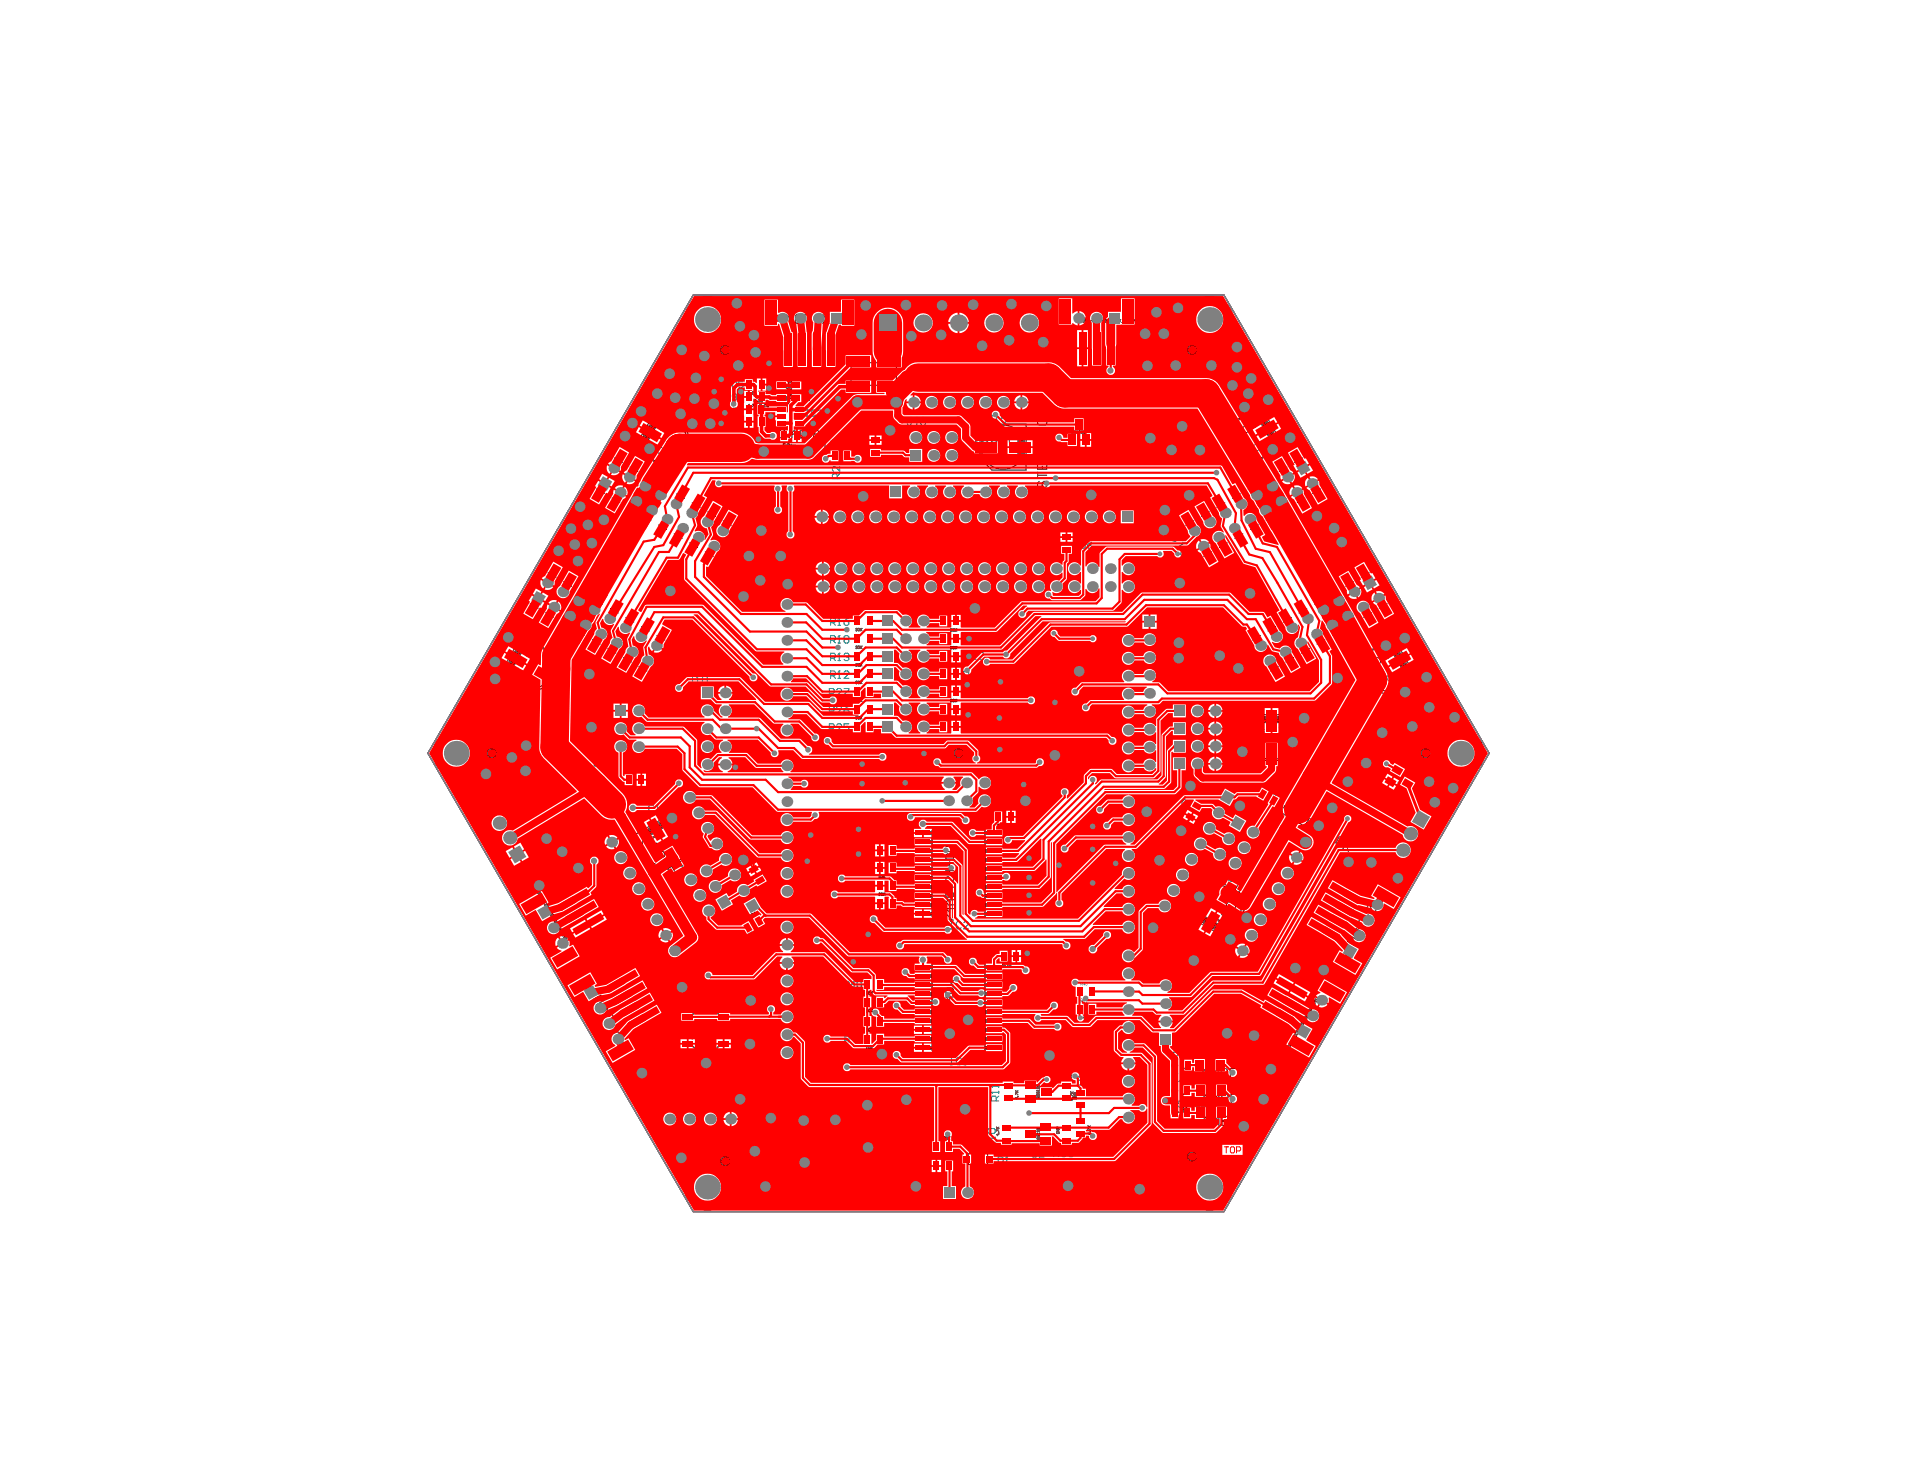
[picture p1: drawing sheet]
<svg xmlns="http://www.w3.org/2000/svg" width="271mm" height="208mm" viewBox="0 0 271 208" stroke-linecap="round" stroke-linejoin="round" font-family="sans-serif">
<g fill="#000">
<path d="M91.8 60l.6-.4 .6-.3-2.1 3.7a2.92 2.92 0 0 1 .9-3zM91.7 62.4h.4l-.5 .8h-.1l.4-.7h-.3zM93.7 63.6h.1l-.3 .4a.19 .19 0 0 0 .1 .3 .19 .19 0 0 0 .3-.1l.2-.4 .1 .1-.4 .6-.1-.1h.1h-.2l-.2-.2v-.2zM94.5 63.7l.6 .4-.1 .1-.4-.3-.2 .3 .4 .2v.1l-.4-.2-.3 .4-.1-.1zM143.7 60.9a3 3 0 0 1 0 4.3zM174.2 60.9l.6 .8-.1 .1-.4-.7-.2 .3v-.1zM176.1 60.2l.1-.1 .3 .5h.1l.1-.2-.2-.5h.1l.3 .6h-.1v-.1l-.2 .3h-.1zM176.6 59.5l.6-.3 .1 .1-.5 .3 .1 .2 .5-.2v.1l-.4 .2 .2 .4-.1 .1zM177.5 58.8a3 3 0 0 1 2.1 3.7zM72.7 94.3h.5l-.5 .8h-.1l.4-.7h-.3zM72.8 91.9l.6-.5 .7-.2-2.2 3.7a2.92 2.92 0 0 1 .9-3zM74.7 95.4l.1 .1-.2 .4a.19 .19 0 0 0 0 .3 .19 .19 0 0 0 .3-.2l.2-.3h.1l-.3 .7-.1-.1v-.1l-.2 .1-.2-.2v-.3z"/>
<path d="M75.5 95.6l.6 .3v.1l-.5-.2-.2 .2 .4 .3v.1l-.4-.3-.2 .4h-.2zM192.9 93.5l.6 .8-.1 .1-.4-.7-.2 .3v-.1zM194.8 92.8l.1-.1 .2 .4 .3 .1v-.2l-.2-.5h.1l.4 .6h-.1l-.1-.1-.1 .3h-.2zM195.3 92.1l.6-.3 .1 .1-.5 .3 .2 .2 .4-.2v.1l-.4 .2 .3 .4-.2 .1zM196.2 91.4a3 3 0 0 1 2.1 3.7zM91.5 117.1a3.1 3.1 0 0 1 3.1-.9l-3.8 2.1zM177.5 105.7h.9v.1h-.7l.1 .2-.1 .1zM177.7 103.2h.7v.1h-.1l.2 .2-.1 .3h-.7v-.1h.5a.18 .18 0 0 0 .2-.2 .18 .18 0 0 0-.3-.2h-.4zM177.5 102.3h.1v.6h.3v-.5h.1v.5h.4v.1h-.9zM177.3 101.9a3.1 3.1 0 0 1 4.3 0zM197.3 110.3h.1l-.1 .1v.1l.1-.1a.15 .15 0 0 1 .3 0 .13 .13 0 0 1-.1 .2h-.2h.2v-.2l-.2 .1a.12 .12 0 0 1-.2 0 .12 .12 0 0 1 .1-.2zM197.4 110l.2-.1-.1 .2h.1a.12 .12 0 0 1 .2-.1 .12 .12 0 0 1 0 .2 .12 .12 0 0 1-.2 0h.2v-.1h-.1a.14 .14 0 0 1-.2 .1 .14 .14 0 0 1-.1-.1z"/>
<path d="M197.8 109.5l.1-.1 .1 .1a.13 .13 0 0 1 .1 .1 .13 .13 0 0 1-.1 .1h.1v-.2l-.2 .1v-.2l-.1 .2zM197.6 109.7l.4 .2-.3-.1v.1zM169.1 128.9l3.7 2.1a3 3 0 0 1-3.7-2.1zM152.2 141l.2-.1v.4l-.1-.3zM152.2 143.5l.2-.1v.4l-.1-.3zM152.8 140.9l.1 .2 .3-.2-.2 .2 .2 .2-.2-.2-.2 .2zM152.8 143.4l.1 .2 .3-.2-.2 .2 .2 .2-.2-.2-.2 .2z"/>
<path d="M92.3 62.8l.2-.1a.39 .39 0 0 1 .4 .3 .39 .39 0 0 1-.2 .4l-.2 .2a.36 .36 0 0 1-.4-.2 .36 .36 0 0 1 .1-.5zM92.4 62.9l-.2 .4a.17 .17 0 0 0 .1 .2 .17 .17 0 0 0 .2-.1l.2-.2a.21 .21 0 0 0 0-.4 .21 .21 0 0 0-.3 .1z"/>
<path d="M93 63.2l.3-.2 .2 .3-.2 .5-.2 .2-.4-.2 .1-.2zM93 63.3l-.1 .2a.23 .23 0 0 0-.1 .3 .23 .23 0 0 0 .3 .1l.3-.4a.22 .22 0 0 0-.1-.3 .22 .22 0 0 0-.3 .1z"/>
<path d="M174.7 60.7l.2-.2 .3 .1 .3 .4v.3l-.3 .2-.2-.1-.3-.4zM174.8 60.7l.1 .4a.24 .24 0 0 0 .3 .3 .24 .24 0 0 0 .2-.2 .24 .24 0 0 0-.2-.3v-.1a.25 .25 0 0 0-.4-.1z"/>
<path d="M175.4 60.3l.3-.2 .3 .2 .2 .4-.1 .3-.3 .1-.2-.2-.3-.4zM175.5 60.3l.1 .4a.28 .28 0 0 0 .4 .2l.1-.1-.2-.3a.27 .27 0 0 0-.2-.3 .27 .27 0 0 0-.2 .1z"/>
<path d="M73.3 94.7l.2-.1a.39 .39 0 0 1 .4 .2 .39 .39 0 0 1-.2 .5l-.2 .1a.36 .36 0 0 1-.4-.1 .36 .36 0 0 1 .1-.5zM73.4 94.8l-.2 .4a.17 .17 0 0 0 .1 .2 .17 .17 0 0 0 .2-.1l.2-.3a.21 .21 0 0 0 0-.3 .21 .21 0 0 0-.3 .1z"/>
<path d="M74 95l.3-.1 .3 .3-.2 .5-.3 .2-.3-.2v-.3zM74 95.2l-.1 .2a.23 .23 0 0 0 0 .2 .23 .23 0 0 0 .2 .2l.3-.4a.22 .22 0 0 0 0-.4 .22 .22 0 0 0-.4 .2z"/>
<path d="M193.4 93.3l.3-.2 .2 .1 .3 .4v.3l-.3 .2-.2-.1-.2-.4zM193.5 93.3l.2 .4a.24 .24 0 0 0 .2 .3 .24 .24 0 0 0 .2-.2 .24 .24 0 0 0-.1-.3l-.1-.1a.25 .25 0 0 0-.4-.1z"/>
<path d="M194.1 92.9l.3-.2 .3 .2 .2 .4-.1 .3-.3 .1-.2-.2-.2-.4zM194.2 92.9l.1 .4a.28 .28 0 0 0 .4 .2l.1-.1-.2-.3a.27 .27 0 0 0-.1-.3 .27 .27 0 0 0-.3 .1z"/>
<path d="M177.5 104.9l.3-.2 .5 .1 .1 .1 .1 .3-.3 .2h-.5l-.2-.2zM177.6 105v.2l.5 .1a.23 .23 0 0 0 .3-.3 .23 .23 0 0 0-.4-.1z"/>
<path d="M177.5 104.1l.3-.1h.4l.2 .1 .1 .3-.3 .2h-.5l-.2-.2zM177.6 104.2a.37 .37 0 0 0 .2 .3 .37 .37 0 0 0 .4 0l.1-.1a.25 .25 0 0 0-.1-.3 .25 .25 0 0 0-.3 0z"/>
<path d="M197.1 110.6h.2v.1h.2l-.1 .3-.4-.2zM197.1 110.7l.1 .1 .1-.1-.1-.1zM197.3 110.8v.1l.1-.2z"/>
<path d="M198 109.1l.1 .1a.12 .12 0 0 1 .2 .1 .12 .12 0 0 1-.1 .2 .12 .12 0 0 1-.1-.2h-.2zM198 109.2a.06 .06 0 0 0 .1 0 .06 .06 0 0 0-.1 0zM198.1 109.3a.1 .1 0 0 0 .2 0 .1 .1 0 0 0-.2 0z"/>
<path d="M152.5 141a.18 .18 0 0 1 .3 .1 .18 .18 0 0 1-.2 .2l-.1-.1zM152.6 140.9v.1a.13 .13 0 0 0-.1 .2 .13 .13 0 0 0 .2 0v-.3z"/>
<path d="M152.5 143.5a.18 .18 0 0 1 .3 .1 .18 .18 0 0 1-.2 .2l-.1-.1zM152.6 143.4v.1a.13 .13 0 0 0-.1 .2 .13 .13 0 0 0 .2 0v-.3z"/>
<circle cx="102.3" cy="49.4" r="1.01"/>
<circle cx="168.2" cy="49.4" r="1.01"/>
<circle cx="69.4" cy="106.3" r="1.01"/>
<circle cx="135.3" cy="106.3" r="1.01"/>
<circle cx="201.2" cy="106.3" r="1.01"/>
<circle cx="102.3" cy="163.8" r="1.01"/>
<circle cx="168.2" cy="163.2" r="1.01"/>
</g>
<path d="M97.8 41.6h74.9l37.4 64.7-37.4 64.7h-74.9l-37.4-64.7z" fill="none" stroke="#808080" stroke-width=".14"/>
<g fill="none" stroke="#000" stroke-width=".15">
<path d="M84.2 69l1.1 .6M86.4 70.3l1.1 .6M86.7 64.6l1.1 .7M88.5 71.5l1.2 .7M88.9 65.9l1.1 .6M90.8 72.8l1 .6M91.1 67.2l1.1 .6M93 74.1l1.1 .6M93.3 68.4l1.1 .7M95.1 75.3l1.2 .7M95.5 69.7l1.1 .6M97.3 76.6l1.1 .6"/>
<path d="M97.7 71l1.1 .6M99.5 77.9l1.1 .6M99.9 72.2l1.1 .7M102.1 73.5l1.1 .6M168.4 73.5l-1.1 .6M170.6 72.2l-1.1 .7M171 77.9l-1.1 .6M172.8 71l-1.1 .6M173.2 76.6l-1.1 .6M175 69.7l-1.1 .6M175.4 75.3l-1.1 .7M177.2 68.4l-1.1 .7"/>
<path d="M177.6 74.1l-1.1 .6M179.4 67.2l-1.1 .6M179.8 72.8l-1.1 .6M181.6 65.9l-1.1 .6M182 71.5l-1.2 .7M183.8 64.6l-1.1 .7M184.1 70.3l-1 .6M186.4 69l-1.2 .6M74.8 85.2l1.1 .6M77 86.5l1.1 .6M77.3 80.8l1.2 .7M79.2 87.7l1.1 .7"/>
<path d="M79.5 82.1l1.1 .6M81.4 89l1.1 .6M81.7 83.4l1.1 .6M83.6 90.3l1.1 .6M83.9 84.6l1.1 .6M85.8 91.5l1.1 .7M86.1 85.9l1.1 .6M88 92.8l1.1 .6M88.3 87.1l1.1 .7M90.2 94.1l1.1 .6M90.5 88.4l1.1 .6M92.7 89.7l1.1 .6"/>
<path d="M177.8 89.7l-1.1 .6M180 88.4l-1.1 .6M180.4 94.1l-1.1 .6M182.2 87.1l-1.1 .7M182.5 92.8l-1 .6M184.4 85.9l-1.1 .6M184.8 91.5l-1.2 .7M186.6 84.6l-1.1 .6M186.9 90.3l-1.1 .6M188.8 83.4l-1.1 .6M189.1 89l-1 .6M191 82.1l-1.1 .6"/>
<path d="M191.3 87.7l-1.1 .7M193.2 80.8l-1.1 .7M193.5 86.5l-1.1 .6M195.7 85.2l-1.1 .6M131.5 117.1v12.2M139 117.1v12.2M131.5 136.1v12.1M139 136.1v12.1"/>
</g>
<g fill="none" stroke="#000" stroke-width=".14">
<path d="M92.6 57.8l4.2 2.4 .6 2.3-1.5 2.7-2.3 .6-4.2-2.4zM93.1 59.3l-2.2 3.8M105.6 55.3l.2 .1-.1 .3-.2-.1zM105.8 57.2h-.3l.2-.1v.3M105.9 55.6v.1zM105.9 57.4h.1M106.2 55.7h.1M106.2 57.1h.2l-.2 .3M106.2 55.3h.1M106.2 55.3v.4M106.2 55.3v.1M106.4 56.4h.3l-.1 .3-.2-.1z"/>
<path d="M106.5 55.4v.3h.2v-.3M106.5 57.1v.3M106.7 57.2l-.2 .1 .2 .1M106.8 56.6v.1zM107.1 56.7h.1M107.1 56.4h.1M107.1 56.4v.3M107.3 57.1h.1v.3h-.2zM107.3 56.5l.1 .2h.2v-.2M107.5 57.4h.1zM107.8 57.4h.1M107.9 57.1h.1"/>
<path d="M107.9 57.1v.3M107.9 57.1h-.1M108.1 57l.1 .1zM108.4 57.4h.1M108.4 57.1l-.3 .3M110.9 54.5h.1zM110.9 45.6v-1.2l.5 .4 .4-.4v1.2M111 54.8h.1M111 55.3h.3v.1l-.3 .1zM111 56.5v-.2l.3 .2M111 56.2h.3M111 55.9l.2 .3"/>
<path d="M111 54.8h.3M111 54.8v.1M111 54.3l.3 .2M111.1 56.9v.2l-.1-.2h.3M111.3 56.7v.1zM111.3 54.3h.1M111.3 55.1h.1M111.3 54v.1zM111.3 54.7v.2M111.3 55.9l-.2 .2M111.3 56.2h.1M111.3 54.8l.3-.1 .1 .2-.3 .1z"/>
<path d="M111.3 55.8h.3l.1 .1-.3 .1zM111.3 56.2h.4M111.3 56.2l.1 .1M111.3 55.7h.4M111.3 54.3h.4M111.3 53.8l.3 .3M111.5 55.5l.1 .2 .1-.2M111.6 53.8h.1zM111.6 54.6h.1zM111.7 54.2v.1M111.7 56.2v.1M112.4 44.4h.5l.2 .2v.8l-.2 .2h-.5l-.2-.2v-.8z"/>
<path d="M113.5 44.4h.9M114 44.4v1.2M114.8 45h.9M116.1 44.4l.9 1.2M117 44.4l-.9 1.2M120.1 51.2h6.4v3.2h-6.4zM140 59.9h4.8v6.4h-4.8l-1.7-1.6v-3.1zM146.4 58.7h1.3M146.6 59.1l-.2 .2v.5l.2 .2h.9l.2-.2v-.5l-.2-.2M147.7 57.8l-.6 .7-.7-.7 .9 .9M152.7 45.2v-.1l-.2 .1v.2h.2M152.9 45.1l.2 .1-.1 .2h-.2z"/>
<path d="M153.4 45.1v.3l-.2-.3v.3M153.7 45.1v.3l-.2-.3v.3M153.8 45.3h.3M154.2 45.3h.2v-.2h-.2v.3M154.3 45.3l.1 .1M154.6 45.3h.1M154.8 45.1h-.2v.3h.2M155.1 45.2v-.1l-.2 .1v.2h.2M155.2 45.1h.3M155.3 45.1v.3M155.6 45.3h.2M155.9 45.2l.2-.1 .1 .1"/>
<path d="M156 45.3h.1M156.1 45.3v.1h-.2M156.2 45.2h.1M156.2 45.2l-.1 .1M156.3 45.3h.1l.1-.1-.2-.1v.3M156.6 45.1h.1M156.6 45.4h.1M156.7 45.1v.3M157.1 45.1v.3l-.2-.3v.3M157.4 45.1h.1M157.4 45.1v.3h-.2M157.8 45.2l-.2-.1v.1l.2 .2h-.2"/>
<path d="M157.9 45.1h.3M158.1 45.1v.3M158.3 45.5h.2M158.6 45.3h.2l.1-.1-.3-.1v.3M159 45.3h.2M159 45.1v.3M159.2 45.1v.3M159.3 45.5h.2M159.7 45.2l.1-.1 .1 .1-.2 .2h.2M160 45.4v-.3l.1 .1 .1-.1v.3M160.3 45.4v-.3l.2 .1 .1-.1v.3M173.7 59.7l4.2-2.4 3.2 5.6-4.2 2.4-2.2-.6-1.6-2.7z"/>
<path d="M177.4 58.8l2.2 3.9M105.5 60.9h.2M105.6 60.5h.1M105.6 60.5v.4M105.6 60.5l-.1 .1M105.8 60.6l.1-.1 .1 .1v.3l-.2-.1zM106.2 60.5l.2 .1-.1 .3-.1-.1zM106.5 60.5v.4M106.6 60.7l.2 .2M106.8 60.5l-.3 .3M109.8 60.7h.3M109.8 61.8h.3"/>
<path d="M109.9 60.7v1.1M110.6 62.5l.2 .1-.1 .3-.2-.1zM110.9 62.8v.1zM111.2 62.9h.1M111.2 62.5h.1M111.2 62.5v.4M111.2 62.5v.1M111.4 60.7v1.1l-.7-1.1v1.1M111.4 62.7l.1 .2h.2v-.2M111.8 61.8v-.7l.3-.4 .4 .4v.7M111.8 61.2h.7M112.8 61.8h.4"/>
<path d="M113 60.7h.1M113 60.7v1.1M113 60.7l-.2 .2M113.7 61.2h.6l.1 .2v.2l-.1 .2h-.4l-.2-.2zM114.4 60.7l-.3 .2-.4 .3M115 61.2l-.2-.1v-.2l.2-.2h.4l.1 .2v.2l-.1 .1M115 61.2l-.2 .2v.2l.2 .2h.4l.1-.2v-.2l-.1-.2M115 61.2h.4M116.2 63.3h.4M116.4 62.1h.1M116.4 62.1v1.2M116.4 62.1l-.2 .2"/>
<path d="M117.3 62.3l.2-.2h.4l.2 .2v.8l-.2 .2h-.4l-.2-.2zM118.6 62.1v1.2M118.8 62.7l.6 .6M119.4 62.1l-.8 .8M122.1 63.1h.1M122.1 62.4l.3-.1 .1 .2-.3 .1zM122.1 62.7h.3l.1 .1-.3 .1zM122.1 63.1h.4M122.1 63.1l.1 .1M122.1 62.2h.4M122.1 62l.3 .2M122.5 63.1v.1"/>
<path d="M122.5 62l-.2 .2M137.5 62.4h.4M137.7 61.1h.1M137.7 61.1v1.3M137.7 61.1l-.2 .2M138.6 61.3l.2-.2h.4l.2 .2v.9l-.2 .2h-.4l-.2-.2zM139.8 61.3l.3-.2h.4l.2 .2v.9l-.2 .2h-.4l-.3-.2zM141.1 61.6v.6l.3 .2h.6v-.8M142.4 61.8h.5M143.3 61.1h-.9v1.3M143.6 60.9v4.4M146.4 60.6v.4"/>
<path d="M146.4 61.5v.8M146.4 65.3v.9h1.3v-.9M146.4 66.6v.9M146.4 67.1h1.3M146.4 61.9h1.3M146.4 60.8h1.3M146.6 67.9l-.2 .3v.4l.2 .2h.2l.3-.2v-.4l.2-.3h.2l.2 .3v.4l-.2 .2M146.6 62.8l-.2 .2v.4l.2 .2h.2l.3-.2v-.4l.2-.2h.2l.2 .2v.4l-.2 .2M147.1 65.8v.4M147.3 64.9v-.6l-.2-.2h-.5l-.2 .2v.6h1.3M147.7 60.6v.4M149.1 76.5h.1"/>
<path d="M149.1 76.1l.3-.1 .1 .2h-.3zM149.1 76.5h.4M149.1 75.9h.4M149.1 75.7l.2 .2M149.5 76.4v.1M149.5 75.7l-.2 .1M151.2 61h.1M151.2 60.8l.3 .1-.1 .3h-.2zM151.2 61h.2M151.8 60.9l-.2-.1v.1l.2 .2h-.2M152.1 60.9l-.1-.1-.1 .1 .2 .2h-.2M152.3 61.2h.1"/>
<path d="M152.3 60.8h.1M152.3 60.8v.4M152.3 60.8v.1M152.6 60.9l.1-.1 .1 .1M152.7 61h.1M152.7 61v.2l-.1-.1M152.8 60.9h.1M152.8 60.9l-.1 .1M153 61v.2l.1-.1v-.1M153 61h.1M153 61v-.2h.1v.2M73.7 89.7l4.1 2.4 .7 2.3-1.6 2.7-2.3 .6-4.2-2.4z"/>
<path d="M74.2 91.1l-2.3 3.9M120.8 99h.1M120.8 96.5h.1M120.8 94h.1M120.8 91.5h.1M120.8 89h.1M120.8 98.6h.1M120.8 96.1h.1M120.8 93.6h.1M120.8 91.2h.1M120.8 88.7h.1M120.8 88.7v.3"/>
<path d="M120.8 91.2v.3M120.8 93.6v.4M120.8 96.1v.4M120.8 98.6v.4M120.8 98.6v.1M120.8 96.1v.1M120.8 93.6v.1M121.1 88.7h.2l-.1 .3h-.1zM121.1 91.2h.2l-.1 .3h-.1zM121.1 93.7v-.1l.2 .1-.1 .3-.1-.1zM121.1 96.2v-.1l.2 .1-.1 .3-.1-.1zM121.1 98.7v-.1l.2 .1-.1 .3-.1-.1z"/>
<path d="M121.4 88.7v.3M121.4 91.2v.3M121.4 93.6v.4M121.4 96.1v.4M121.4 98.6v.4M121.5 98.8l.1 .2M121.5 96.3l.1 .2M121.5 93.8l.1 .2M121.5 91.3l.1 .2M121.5 88.8l.1 .2M121.6 98.6l-.2 .3M121.6 96.1l-.2 .3"/>
<path d="M121.6 93.6l-.2 .3M121.6 91.2l-.2 .2M121.6 88.7l-.2 .2M134.1 98.7h.2l-.2 .3h.2M134.1 86.3h.2l-.2 .3h.2M134.1 88.8h.2l-.2 .3h.2M134.1 91.3h.2l-.2 .3h.2M134.1 93.7h.2l-.2 .4h.2M134.1 96.3h.2l-.2 .3h.2M134.4 98.7h.3l-.1 .3h-.2zM134.4 86.3h.3l-.1 .3-.2-.1zM134.4 88.8h.3l-.1 .3-.2-.1z"/>
<path d="M134.4 91.3h.3l-.1 .3-.2-.1zM134.4 93.7h.3l-.1 .4-.2-.1zM134.4 96.3h.3l-.1 .3-.2-.1zM134.8 86.2v.4M134.8 88.7v.4M134.8 91.2v.4M134.8 93.7v.4M134.8 96.2v.4M134.8 98.7v.3M134.9 98.9l.1 .1M134.9 96.4l.1 .2M134.9 93.9l.1 .2"/>
<path d="M134.9 91.4l.1 .2M134.9 86.4l.1 .2M134.9 88.9l.1 .2M135 98.7l-.2 .2M135 96.2l-.2 .2M135 93.7l-.2 .2M135 91.2l-.2 .2M135 86.2l-.2 .3M135 88.7l-.2 .3M192.4 92.3l4.2-2.4 3.2 5.6-4.1 2.4-2.3-.6-1.6-2.7zM196.1 91.4l2.2 3.9M88.6 111.1h.2v.3h-.2z"/>
<path d="M88.9 111.4h.1zM89.2 111.4h.1M89.3 111.1h.1M89.3 111.1v.3M89.3 111.1h-.1M89.3 117.9l5.7-3.2 2.4 4.2-.6 2.2-2.7 1.6-2.4-.6zM89.5 111.2l.1 .2h.1v-.2M91.9 119.4l.8-.4 .3 .1 .2 .3-.1 .3-.7 .5-.4-.1-.2-.4zM92.1 118.1h.3M92.4 118.1h.1M92.4 118.1l-1.1 .7 .1 .2-.2-.4M94.7 116.2l-3.9 2.2"/>
<path d="M120.8 104h.1M120.8 101.5h.1M120.8 103.6h.1M120.8 101.1h.1M120.8 101.1v.4M120.8 103.6v.4M120.8 103.6v.1M120.8 101.1v.1M121.1 103.7v-.1l.2 .1-.1 .3-.1-.1zM121.1 101.2v-.1l.2 .1-.1 .3-.1-.1zM121.4 101.1v.4M121.4 103.6v.4"/>
<path d="M121.5 103.8l.1 .2M121.5 101.3l.1 .2M121.6 103.6l-.2 .2M121.6 101.1l-.2 .2M133.5 119.4h1l-.3 .4 .3 .4h-1M134.1 101.2h.2l-.2 .3h.2M134.4 101.2h.3l-.1 .3h-.2zM134.8 101.2v.3M134.9 101.4l.1 .1M135 101.2l-.2 .2M140.8 116.3l.2 .1-.1 .3-.2-.1zM141.1 116.6v.1z"/>
<path d="M141.4 116.7h.1M141.4 116.3h.1M141.4 116.3v.4M141.4 116.3v.1M141.6 116.4l.1 .3h.2v-.3M168.9 115.9h.1M168.9 115.9l.3 .1M169.1 115.5l.3 .1-.1 .2-.2-.1zM169.2 116v.1M169.3 115.2l.2 .1v.2l-.3-.1zM169.8 115l-.3 .1v-.2l.1 .3-.3-.1M176.2 100.8h6.5v4.8l-1.7 1.7h-3.1l-1.7-1.7z"/>
<path d="M177.2 102h4.5M177.4 113.2l.1 .1M177.6 112.9h.1M177.6 112.9l-.2 .3M177.6 112.9l-.1 .1M177.8 113.1l.2 .1-.2 .2-.1-.1zM178.1 113.4v.3M178.1 113.2l-.2 .3 .4-.2M182 114.2v-.3l-.4-.2h-.3l-.1 .2 .1 .3 .3 .2 .1 .3-.1 .2-.3 .1-.4-.2-.1-.3M182.5 114.2l.8 .4-.4-.2-.7 1.1M183.3 115.4l.4 .2M184.3 116.2l.6 .4 .3-.1 .2-.4-.1-.3-.5-.3-.7 1.1"/>
<path d="M184.4 115.3l-.8-.5-.6 1.2 .7 .4M186.5 116.7l-.1-.2-.4-.3-.2 .1-.1 .2v.3l.4 .2 .1 .3-.1 .2-.3 .1-.4-.3-.1-.2M187 116.8l.7 .4-.3-.2-.7 1.1M188.1 117.4l.4 .2-.2-.1-.7 1.1-.1-.1 .3 .2M189.7 118.6l-.1-.3-.4-.2h-.3l-.4 .8 .1 .3 .4 .2 .2-.1M190.2 118.6l-.7 1.1 .2-.4 1.2-.3-.9 .3 .3 .9M75.9 125.9l.2-.1 .1 .2-.3 .1zM76 126.2l.3-.2-.2 .4 .3-.2M76 125.7l-.1-.2-.2 .1 .1 .2M76.2 126.5l.3-.2-.2 .4 .3-.2M76.5 126.7l.1 .2M76.6 127.1l.2 .1 .1-.1-.1-.2-.3 .2"/>
<path d="M76.7 127.2l-.1 .1M76.8 127.3l.1 .1M77.1 127.4l-.1-.2-.3 .2 .1 .2M77.2 127.8v-.2l-.3 .1v.1l.1 .1M77.3 127.8l.1 .2M77.4 128.2l.1 .2M77.4 127.9l-.3 .2M77.4 128.6l.1 .1 .1-.1M77.6 128.6h.1M77.6 128.4l.2 .2-.1 .1M77.6 128.6l.1 .1M77.6 128.8l.1 .2h.2l-.1-.3-.3 .2"/>
<path d="M77.7 128.7h.1M77.7 129.2l.1 .1M77.9 129.4l.3-.1-.2 .3 .3-.1M78 129l.1 .1-.4 .1M78.1 129.7l.1 .2 .2-.2 .1 .1M78.3 130v.2h.1l.1-.3 .1 .2M78.5 130.6l.1 .2M78.7 130.2l.1 .1h-.1l-.3 .1M78.8 130.9l.1 .1 .2-.1-.1-.2-.3 .2M79 131.6l.1 .1M79.2 131.1l-.3 .1 .1-.1 .2 .2h.1l-.3 .1M79.4 132.1l.3-.2v.2h.1l-.3 .2"/>
<path d="M79.5 131.7l.1 .1-.1 .1-.3-.1 .2 .2M79.6 132.4l.3-.2v.2h.1l-.3 .2M91.9 138.5l-.3-.1-.4 .2-.1 .3 .1 .2 .3 .1 .4-.2 .3 .1 .1 .1-.1 .3-.3 .3-.3-.1M92.1 138.1l.8-.4-.4 .2 .7 1.1M92.6 120.5l.7-.4 .3 .1 .2 .4-.1 .2-.7 .5-.3-.1-.2-.4zM93.8 121.3l-.6 .3-.1 .3 .3 .6 .8-.4M93.9 137.8l-.3 .2M94 137l-.7 .5 .6 1.1 .8-.4M94.2 122.6l.6-.4 .4 .8M94.2 122.6l.2 .3M94.2 122.6l-.5 .3M94.8 137.6l.6-.4v-.3l-.2-.3-.3-.1-.5 .3 .6 1.1"/>
<path d="M96.4 135.9h-.3l-.4 .2-.1 .3 .1 .1 .3 .1 .4-.2 .3 .1 .1 .2-.1 .3-.4 .2-.2-.1M96.6 135.5l.8-.4-.4 .2 .7 1.1M97.8 134.9l.3-.2-.2 .1 .7 1.1-.2 .1 .4-.2M99.5 134.1l-.3-.1-.3 .2-.1 .3 .4 .8h.3l.4-.2 .1-.3M99.8 133.7l.6 1.1-.2-.4 .3-1.1-.2 .9 .9 .2M105.3 123.5l.2-.1 .1 .1-.2 .2zM105.4 123.1v.1M105.4 123.2h.1M105.4 123.2l-.2 .2-.1-.1M105.5 123.8l.2-.1 .1 .1-.2 .2zM105.7 124.1h.3h-.2l-.1 .2M105.8 129.1h.1"/>
<path d="M105.8 129.1l.2 .3M105.8 129.1v.1M105.9 124l-.3 .1M106 129.4l-.1 .1M106 129h.2l.1 .2-.2 .1zM106.3 128.9l.2 .2v-.4v.3h.2M122.3 140h.1M122.3 140v.3M122.9 140v.3M123.1 140l-.2 .2M124 128.9h.1M124 126.4h.1"/>
<path d="M124 123.9h.1M124 121.4h.1M124.1 128.5h.1M124.1 126h.1M124.1 123.5h.1M124.1 121h.1M124.1 121v.4M124.1 123.5v.4M124.1 126v.4M124.1 128.5v.4M124.1 128.5l-.1 .1M124.1 126l-.1 .1"/>
<path d="M124.1 123.5l-.1 .1M124.1 121l-.1 .1M124.3 128.6l.1-.1 .1 .1v.3l-.2-.1zM124.3 121.1l.1-.1 .1 .1v.3l-.2-.1zM124.3 123.6l.1-.1 .1 .1v.3l-.2-.1zM124.3 126.1l.1-.1 .1 .1v.3l-.2-.1zM124.7 121v.4M124.7 123.5v.4M124.7 126v.4M124.7 128.5v.4M124.7 128.7l.2 .2M124.7 126.2l.2 .2"/>
<path d="M124.7 123.7l.2 .2M124.7 121.2l.2 .2M124.9 128.5l-.2 .2M124.9 126l-.2 .2M124.9 123.5l-.2 .2M124.9 121l-.2 .3M133.5 124.8v.7M133.5 129.8v-.7h.2l.7 .7h.1M133.5 138.4h1l-.3 .3 .3 .4h-1M133.5 125.2h1M133.7 120.5h.7l.1 .2v.5h-1v-.5zM133.7 125.9l-.2 .2v.3l.2 .2h.7l.1-.2v-.3l-.1-.2"/>
<path d="M133.7 139.4h.7l.1 .2v.6h-1v-.6zM134 121.6v.7l-.5-.5h1M134 122.7v.7l-.5-.5h1M134 127v.7M134 128v.7l-.5-.5h1M134.5 123.7v.7l-.7-.7h-.1l-.2 .2v.4l.2 .1M134.5 127h-.7l-.3 .3 .3 .4h.7M141.5 136h.2v.3h-.2zM141.8 136.3h.1zM142.1 136.3h.1M142.2 136h.1M142.2 136v.3"/>
<path d="M142.2 136h-.1M142.4 136.1l.1 .2h.1v-.2M169 128.7l3.9 2.3M170 125.1l2.3-.6 2.7 1.5 .6 2.3-2.4 4.2-5.6-3.2zM171.8 129.7h.1M171.8 129.7l1.2 .7 .1-.2-.2 .4M171.8 129.7l.1 .3M172.6 128.4h.3l.7 .4 .1 .3-.2 .4h-.3l-.7-.4-.1-.3zM173.2 127.3l.3-.1 .8 .5 .1 .3-.2 .3-.3 .1-.8-.4-.1-.3zM174.4 126.2l.7 .4-.3 .6-.3 .1-.5-.3M174.7 124.9l-.5 .7 1.1 .7M175 125.6l-.2 .4"/>
<path d="M191.1 131.2l.3-.1 .7 .4 .1 .3-.2 .4h-.3l-.7-.4-.1-.3zM191.4 130.6l.5-.8-.2 .4 1.1 .7M191.7 132.7l-1.1-.6 .1 .6-.6 .1 1.1 .7M193.1 129.1l-.5 .7M194.3 128.2l-.5 .8-.1-.1-.4-1.2-.2-.1-.4 .7M83.7 141.1l1.1-.7-.2 .6 .6 .2-1.1 .6M84.5 142.1l.8-.5 .3 .1 .2 .4-.1 .3-.8 .4h-.3l-.2-.4zM86.1 142.7l.4 .7-.2-.4-1.1 .7M86.2 144.1l.4 .8M87 145.6l.6 .1 .2-.1M87 145.6l-.5 .3M87.4 144.9l-.2 .1-.2 .6"/>
<path d="M97.4 145.4l.3 .4v.9M97.7 144.3v.9M122.3 145.5h.1M122.3 142.8h.1M122.3 140.3h.1M122.3 148h.1M122.3 145.2h.1M122.3 142.4h.1M122.3 147.7h.1M122.3 142.4v.4M122.3 145.2v.3M122.3 147.7v.3"/>
<path d="M122.3 142.4v.1M122.6 145.2h.2l-.1 .3h-.1zM122.6 140h.2l-.1 .3h-.1zM122.6 142.5v-.1l.2 .1-.1 .3-.1-.1zM122.6 147.7h.2l-.1 .3h-.1zM122.9 142.4v.4M122.9 145.2v.3M122.9 147.7v.3M123 145.3l.1 .2M123 142.6l.1 .2M123 140.1l.1 .2M123 147.8l.1 .2"/>
<path d="M123.1 145.2l-.2 .2M123.1 142.4l-.2 .3M123.1 147.7l-.2 .2M133.5 148.8v-.8h.2l.7 .8h.1M133.5 143.7v.8M133.5 144.1h1M133.7 144.8l-.2 .2v.3l.2 .2h.7l.1-.2v-.3l-.1-.2M134 141.6v.7l-.5-.5h1M134 147v.7l-.5-.6h1M134 140.5v.7l-.5-.5h1M134 145.9v.7M134.5 142.7v.7l-.7-.7h-.1l-.2 .1v.4l.2 .2"/>
<path d="M134.5 145.9h-.7l-.3 .3 .3 .4h.7M140.6 159.6v-.2l.4 .2M140.6 159.3h.4M140.6 159l.2 .3M140.9 159.9h.1zM141 159l-.2 .2M143.3 154.5v-.3l.3 .3M143.3 154.1h.3M143.3 153.9l.2 .2M143.5 154.9v.2l-.2-.2h.3M143.6 154.7h.1M143.6 153.9l-.1 .2"/>
<path d="M146.3 153.9h.1M146.3 154.8l.3-.1 .1 .3h-.4zM146.3 153.9h.4M146.3 160h.1M146.3 160h.4M146.4 154.4v.2l.1-.2h.2l-.1 .2M146.4 154.1v.2l.1-.2h.2l-.1 .2M146.4 153.4h.1M146.4 153.4l-.1 .1 .1 .2M146.4 153.4l.1 .1M146.5 159.5h.1M146.5 159.5l-.2 .1 .1 .2"/>
<path d="M146.5 159.5v.1M146.5 155h.1M146.5 153.5h.2l-.1 .2M146.5 153.1h.2v.2h-.2M146.5 153.1v.2M146.5 153.5h.1M146.5 154.8v.2M146.5 153.1h-.2l.1 .2h.1M146.5 159.2h-.2v.2h.2M146.5 159.2h.2l-.1 .2h-.1M146.5 159.6h.2l-.1 .2M146.5 159.2v.2"/>
<path d="M146.5 159.6h.1M146.7 153.8v.1M146.7 159.9v.1M149.1 159.8l.3-.1 .1 .3h-.4zM149.1 159.4h.4l-.4 .2h.4M149.3 159.3v-.3l-.2 .1v.2h.4M151.1 154.6v-.2l.3 .2M151.1 154.3h.3M151.1 154.1l.2 .2M151.3 155.1v.2l-.2-.2h.3M151.4 154.9h.1M151.4 154.1l-.1 .1"/>
<path d="M151.5 154.5h.4l-.4 .2h.4M151.5 154.9h.3l.1 .2h-.4zM151.8 154.4l-.1-.2h-.2v.2h.4M153.5 159.5v-.3l.4 .3M153.5 159.1h.4M153.5 158.9l.2 .2M153.7 159.9v.2l-.2-.2h.4M153.8 159.7h.1zM153.9 158.9l-.2 .1M165.9 156.9h.5M166.2 155.7h.1M166.2 155.7v1.2"/>
<path d="M166.2 155.7l-.3 .2M167 155.7v1.2M167.7 156.1l-.7 .4 .7 .4M169.7 152.1v-.9l.5-.4 .4 .4v.9M169.7 151.4h.9M169.8 155.7v-.9l.5-.4 .4 .4v.9M169.8 158.8v-.8l.5-.5 .4 .5v.8M169.8 155.1h.9M169.8 158.2h.9M171 152.1v-1.3l.5 .4 .4-.4v1.3M171.1 155.7v-1.3l.5 .4 .4-.4v1.3M171.1 158.8v-1.3l.5 .5 .4-.5v1.3"/>
<path d="M172.3 151.4h.1M172.3 151.4h.7M172.3 150.8h.7l.2 .2v.2l-.2 .2 .2 .2v.3l-.2 .2h-.7zM172.4 155.1h.1M172.4 158.2h.1M172.4 154.4h.7l.2 .2v.2l-.2 .3 .2 .2v.2l-.2 .2h-.7zM172.4 155.1h.7M172.4 157.5h.7l.2 .3v.2l-.2 .2 .2 .2v.2l-.2 .2h-.7zM172.4 158.2h.7M173.6 151.4h.5M173.7 155.1h.5M173.7 158.2h.5"/>
<path d="M174.5 150.8h-.9v1.3h.9M174.6 154.4h-.9v1.3h.9M174.6 157.5h-.9v1.3h.9M174.9 151.6h.6l.3-.2v-.4l-.3-.2h-.6v1.3M175 155.3h.7l.2-.2v-.5l-.2-.2h-.7v1.3M175 158.4h.7l.2-.2v-.4l-.2-.3h-.7v1.3M175.3 151.6l.5 .5M175.4 155.3l.5 .4M175.4 158.4l.5 .4M181.7 147.8l-.1 .2 .2 .1 .1-.2M181.8 147.5l.3 .1-.1 .2-.2-.1zM182 147.2l.3 .1-.4 .1 .3 .1"/>
<path d="M182.2 146.9l.3 .1-.4 .1 .2 .1M182.5 146.7l-.1 .2M182.6 146.6l.1-.2-.1-.1-.2 .2 .3 .1M182.7 146l-.1 .2 .3 .2 .1-.3M182.8 146.1l-.1 .1M182.8 146.5h-.2M182.9 145.7l-.1 .1 .2 .2 .1-.2M182.9 145.6l.1-.2v.1l.3 .1M183.4 145.2l-.2 .2M183.5 144.8h.1M183.5 144.8h-.1l-.1 .2M183.5 144.8v.1"/>
<path d="M183.5 144.9v.1M183.5 144.9h.1l-.1 .2M183.6 144.8l.1-.2-.2-.1-.1 .2 .3 .2M183.6 144.3l.3 .2M183.7 144.3l-.1 .1M183.9 143.9l.3 .2h-.4l.2 .2M184 144.5l-.1 .1M184 143.7l.3 .1-.1 .2M184 143.6v.1M184.3 143.4l-.2 .1 .1 .1 .2-.1 .1 .1-.2 .1M184.3 143.1l.3 .2M184.4 143l-.1 .2"/>
<path d="M184.8 142.8l.1-.2-.1-.1-.2 .2 .3 .1M184.9 142.9l-.1 .2M185.2 142.3l-.3-.1h.2l-.2 .2 .2 .1-.3-.1M185.4 142.1l-.1 .2M185.5 141.7l-.1 .2-.1-.3h-.1v.2M185.7 141.4l-.3-.1 .1 .1h-.2l.3 .2M185.9 141.1l-.3-.1v.1l-.1 .1 .3 .1M93.2 160.7h.9M93.7 160.3v.8M94.5 161.3h.5M94.7 160h.1M94.7 160v1.3"/>
<path d="M94.7 160l-.2 .3M95.6 160.3l.2-.3h.5l.2 .3v.8M96 160.7h.9M96.5 160.5l-.9 .8h.9M96.9 160v.9l.4 .4 .5-.4v-.9M98.2 160h-.9v.7l.5-.2h.2l.2 .2v.4l-.2 .2h-.5l-.2-.2M98.6 160v.9l.4 .4 .5-.4v-.9M99 160.7h.8M99.4 160.3v.8M100.3 160.3l.2-.3h.4l.2 .3v.2M100.7 160.7h.2M100.9 160.7l.2 .2v.2l-.2 .2h-.4l-.2-.2"/>
<path d="M101.1 160.5h.1M101.1 160.5l-.2 .2M101.6 161.1h.2v.2h-.2zM102.6 160.3l.2-.3h.5l.2 .3v.2M102.7 160.3l-.2-.3h-.5l-.2 .3v.8l.2 .2h.5l.2-.2v-.4h-.4M103.1 160.7h.2M103.3 160.7l.2 .2v.2l-.2 .2h-.5l-.2-.2M103.5 160.5h.1M103.5 160.5l-.2 .2M103.9 160v.9l.4 .4 .5-.4v-.9M104 160v1.3l-.9-1.3v1.3M104.4 160h.7l.2 .3v.8l-.2 .2h-.7z"/>
<path d="M132.2 165.7h-.2l.2-.1v.3M132.4 165.9h.1M132.6 165.6h.3l-.3 .3M132.8 160.8h.1M132.9 160.4h.1M132.9 160.4v.4M132.9 160.4l-.1 .1M133 165.6v.3M133.1 165.7l.1 .2M133.1 160.5h.3l-.1 .3-.2-.1zM133.2 165.6l-.2 .2M133.5 160.5h.2l-.1 .3-.1-.1z"/>
<path d="M133.8 160.4v.4M133.9 160.6l.1 .2M134 160.4l-.2 .2M136.7 162.8h2.7v1.5h-2.7zM137.2 162.5h.1M137.3 162.2h.1M137.3 162.2v.3M137.3 162.2h-.1M137.7 162.2v.3l-.2-.3v.3M138 162.3h-.2l.2-.1v.3M138.2 162.5h.1M138.2 162.2h.1"/>
<path d="M138.2 162.2v.3M138.7 162.3h-.2l.1-.1v.3M138.9 162.3v.2h.1v-.2M138.9 162.3h.1M138.9 162.3v-.1h.1v.1M140.8 160v.3l-.2-.2h.4M146.3 160.9l.3-.1 .1 .3h-.4zM146.4 160.5l-.1 .2h.2l.1-.2v.2M146.4 160.2l-.1 .1 .2 .1 .1-.2v.2M146.5 161.1h.1M146.5 160.9v.2"/>
<circle cx="99.8" cy="45.1" r="3.2"/>
<circle cx="125.3" cy="45.6" r=".51"/>
<circle cx="125.3" cy="45.6" r="1.01"/>
<circle cx="130.3" cy="45.6" r=".51"/>
<circle cx="130.3" cy="45.6" r="1.01"/>
<circle cx="135.3" cy="45.6" r=".51"/>
<circle cx="135.3" cy="45.6" r="1.01"/>
<circle cx="140.3" cy="45.6" r=".51"/>
<circle cx="140.3" cy="45.6" r="1.01"/>
<circle cx="145.2" cy="45.6" r=".51"/>
<circle cx="145.2" cy="45.6" r="1.01"/>
<circle cx="170.7" cy="45.1" r="3.2"/>
<circle cx="93.8" cy="62.2" r="3.1"/>
<circle cx="141.5" cy="63.1" r="3.1"/>
<circle cx="176.7" cy="61.8" r="3.1"/>
<circle cx="74.9" cy="94.1" r="3.1"/>
<circle cx="195.4" cy="94.4" r="3.1"/>
<circle cx="64.4" cy="106.3" r="3.2"/>
<circle cx="93.8" cy="119.1" r="3.1"/>
<circle cx="179.4" cy="104.1" r="3.1"/>
<circle cx="206.2" cy="106.3" r="3.2"/>
<circle cx="172" cy="128.1" r="3.1"/>
<circle cx="99.8" cy="167.5" r="3.2"/>
<circle cx="170.7" cy="167.5" r="3.2"/>
</g>
<path d="M97 146.9l1 1M98 142.9l-1 .9M101.1 142.9l1 .9M102.1 146.9l-1 1" fill="none" stroke="#000" stroke-width=".2"/>
<g fill="#000">
<path d="M110 59.5h.8v.4h-.8z" fill-rule="evenodd"/>
<path d="M110 57.6h.8v.4h-.8z" fill-rule="evenodd"/>
<path d="M110 58.5h.8v.5h-.8z" fill-rule="evenodd"/>
<path d="M110.2 44.7h.5v.5h-.5z" fill-rule="evenodd"/>
<path d="M112.3 59.5h.8v.4h-.8z" fill-rule="evenodd"/>
<path d="M112.3 57.6h.8v.4h-.8z" fill-rule="evenodd"/>
<path d="M112.7 44.7h.5v.5h-.5z" fill-rule="evenodd"/>
<path d="M115.2 44.7h.5v.5h-.5z" fill-rule="evenodd"/>
<path d="M117.8 44.7h.5v.5h-.5z" fill-rule="evenodd"/>
<path d="M151.9 44.7h.5v.5h-.5z" fill-rule="evenodd"/>
<path d="M154.5 44.7h.5v.5h-.5z" fill-rule="evenodd"/>
<path d="M157 44.7h.5v.5h-.5z" fill-rule="evenodd"/>
<path d="M179.2 59.9l.5-.3 .3 .6-.5 .3z" fill-rule="evenodd"/>
<path d="M90.9 60.1l.5 .3-.4 .6-.5-.3z" fill-rule="evenodd"/>
<path d="M96.7 63.4l.5 .4-.4 .6-.5-.3z" fill-rule="evenodd"/>
<path d="M137.9 62.7h.6v.7h-.6z" fill-rule="evenodd"/>
<path d="M144.6 62.7h.6v.7h-.6z" fill-rule="evenodd"/>
<path d="M151.1 61.7h.4v.6h-.4z" fill-rule="evenodd"/>
<path d="M152 59.7h.5v.6h-.5z" fill-rule="evenodd"/>
<path d="M153 61.7h.4v.6h-.4z" fill-rule="evenodd"/>
<path d="M173.3 63.3l.6-.3 .3 .6-.5 .3z" fill-rule="evenodd"/>
<path d="M71.9 92l.5 .3-.4 .6-.5-.3z" fill-rule="evenodd"/>
<path d="M77.7 95.3l.5 .3-.4 .6-.5-.3z" fill-rule="evenodd"/>
<path d="M99.6 97.5h.5v.5h-.5z" fill-rule="evenodd"/>
<path d="M102.1 97.5h.5v.5h-.5z" fill-rule="evenodd"/>
<path d="M125 97.3h.5v.5h-.5z" fill-rule="evenodd"/>
<path d="M125 92.4h.5v.5h-.5z" fill-rule="evenodd"/>
<path d="M125 89.9h.5v.5h-.5z" fill-rule="evenodd"/>
<path d="M125 87.4h.5v.5h-.5z" fill-rule="evenodd"/>
<path d="M125 94.8h.5v.5h-.5z" fill-rule="evenodd"/>
<path d="M127.5 97.3h.5v.5h-.5z" fill-rule="evenodd"/>
<path d="M127.5 92.4h.5v.5h-.5z" fill-rule="evenodd"/>
<path d="M127.5 89.9h.5v.5h-.5z" fill-rule="evenodd"/>
<path d="M127.5 87.4h.5v.5h-.5z" fill-rule="evenodd"/>
<path d="M127.5 94.8h.5v.5h-.5z" fill-rule="evenodd"/>
<path d="M130.1 97.3h.5v.5h-.5z" fill-rule="evenodd"/>
<path d="M130.1 92.4h.5v.5h-.5z" fill-rule="evenodd"/>
<path d="M130.1 89.9h.5v.5h-.5z" fill-rule="evenodd"/>
<path d="M130.1 87.4h.5v.5h-.5z" fill-rule="evenodd"/>
<path d="M130.1 94.8h.5v.5h-.5z" fill-rule="evenodd"/>
<path d="M192.1 95.9l.5-.3 .3 .6-.5 .3z" fill-rule="evenodd"/>
<path d="M197.9 92.5l.5-.3 .3 .6-.5 .3z" fill-rule="evenodd"/>
<path d="M70.2 116l.5-.3 .2 .5-.5 .3z" fill-rule="evenodd"/>
<path d="M71.4 118.2l.5-.3 .3 .5-.5 .3z" fill-rule="evenodd"/>
<path d="M91.6 116.1l.7-.3 .3 .5-.7 .4z" fill-rule="evenodd"/>
<path d="M99.6 107.6h.5v.5h-.5z" fill-rule="evenodd"/>
<path d="M99.6 102.6h.5v.5h-.5z" fill-rule="evenodd"/>
<path d="M99.6 100h.5v.6h-.5z" fill-rule="evenodd"/>
<path d="M99.6 105.1h.5v.5h-.5z" fill-rule="evenodd"/>
<path d="M102.1 107.6h.5v.5h-.5z" fill-rule="evenodd"/>
<path d="M102.1 102.6h.5v.5h-.5z" fill-rule="evenodd"/>
<path d="M102.1 100h.5v.6h-.5z" fill-rule="evenodd"/>
<path d="M102.1 105.1h.5v.5h-.5z" fill-rule="evenodd"/>
<path d="M125 102.3h.5v.5h-.5z" fill-rule="evenodd"/>
<path d="M125 99.8h.5v.5h-.5z" fill-rule="evenodd"/>
<path d="M127.5 102.3h.5v.5h-.5z" fill-rule="evenodd"/>
<path d="M127.5 99.8h.5v.5h-.5z" fill-rule="evenodd"/>
<path d="M129.9 119.8h1.5v.5h-1.5z" fill-rule="evenodd"/>
<path d="M129.9 118.6h1.5v.5h-1.5z" fill-rule="evenodd"/>
<path d="M129.9 117.3h1.5v.5h-1.5z" fill-rule="evenodd"/>
<path d="M130.1 102.3h.5v.5h-.5z" fill-rule="evenodd"/>
<path d="M130.1 99.8h.5v.5h-.5z" fill-rule="evenodd"/>
<path d="M131.4 119.8h.1v.5h-.1z" fill-rule="evenodd"/>
<path d="M131.4 118.6h.1v.5h-.1z" fill-rule="evenodd"/>
<path d="M131.4 117.3h.1v.5h-.1z" fill-rule="evenodd"/>
<path d="M139 119.8h.1v.5h-.1z" fill-rule="evenodd"/>
<path d="M139 118.6h.1v.5h-.1z" fill-rule="evenodd"/>
<path d="M139 117.3h.1v.5h-.1z" fill-rule="evenodd"/>
<path d="M139.1 119.8h1.5v.5h-1.5z" fill-rule="evenodd"/>
<path d="M139.1 118.6h1.5v.5h-1.5z" fill-rule="evenodd"/>
<path d="M139.1 117.3h1.5v.5h-1.5z" fill-rule="evenodd"/>
<path d="M166.2 107.5h.5v.5h-.5z" fill-rule="evenodd"/>
<path d="M166.2 102.6h.5v.5h-.5z" fill-rule="evenodd"/>
<path d="M166.2 100.1h.5v.5h-.5z" fill-rule="evenodd"/>
<path d="M166.2 105.1h.5v.5h-.5z" fill-rule="evenodd"/>
<path d="M168.7 107.5h.5v.5h-.5z" fill-rule="evenodd"/>
<path d="M168.7 102.6h.5v.5h-.5z" fill-rule="evenodd"/>
<path d="M168.7 100.1h.5v.5h-.5z" fill-rule="evenodd"/>
<path d="M168.7 105.1h.5v.5h-.5z" fill-rule="evenodd"/>
<path d="M171.2 107.5h.5v.5h-.5z" fill-rule="evenodd"/>
<path d="M171.2 102.6h.5v.5h-.5z" fill-rule="evenodd"/>
<path d="M171.2 100.1h.5v.5h-.5z" fill-rule="evenodd"/>
<path d="M171.2 105.1h.5v.5h-.5z" fill-rule="evenodd"/>
<path d="M179.1 100.4h.7v.6h-.7z" fill-rule="evenodd"/>
<path d="M179.1 107.1h.7v.6h-.7z" fill-rule="evenodd"/>
<path d="M196.2 110l.5 .3-.2 .4-.5-.3z" fill-rule="evenodd"/>
<path d="M197.1 108.4l.5 .3-.2 .4-.5-.3z" fill-rule="evenodd"/>
<path d="M197.8 119.5l.5 .3-.3 .5-.5-.3z" fill-rule="evenodd"/>
<path d="M198.4 110.2l.5 .3-.2 .4-.5-.3z" fill-rule="evenodd"/>
<path d="M199 117.3l.5 .3-.3 .5-.5-.3z" fill-rule="evenodd"/>
<path d="M200.3 115.1l.5 .3-.3 .5-.5-.3z" fill-rule="evenodd"/>
<path d="M72.7 120.4l.5-.3 .3 .5-.5 .3z" fill-rule="evenodd"/>
<path d="M76.5 128.6l.4-.2 .3 .4-.5 .3z" fill-rule="evenodd"/>
<path d="M77.7 130.8l.5-.2 .3 .4-.5 .3z" fill-rule="evenodd"/>
<path d="M79 133l.5-.2 .2 .4-.4 .3z" fill-rule="evenodd"/>
<path d="M83 140l.5-.3 .3 .5-.5 .2z" fill-rule="evenodd"/>
<path d="M95 121.9l.6-.3 .3 .5-.6 .4z" fill-rule="evenodd"/>
<path d="M129.9 138.7h1.5v.5h-1.5z" fill-rule="evenodd"/>
<path d="M129.9 136.2h1.5v.5h-1.5z" fill-rule="evenodd"/>
<path d="M129.9 128.7h1.5v.5h-1.5z" fill-rule="evenodd"/>
<path d="M129.9 126.1h1.5v.5h-1.5z" fill-rule="evenodd"/>
<path d="M129.9 124.9h1.5v.5h-1.5z" fill-rule="evenodd"/>
<path d="M129.9 123.6h1.5v.5h-1.5z" fill-rule="evenodd"/>
<path d="M129.9 122.4h1.5v.5h-1.5z" fill-rule="evenodd"/>
<path d="M129.9 137.5h1.5v.5h-1.5z" fill-rule="evenodd"/>
<path d="M129.9 127.4h1.5v.5h-1.5z" fill-rule="evenodd"/>
<path d="M129.9 121.1h1.5v.5h-1.5z" fill-rule="evenodd"/>
<path d="M131.4 138.7h.1v.5h-.1z" fill-rule="evenodd"/>
<path d="M131.4 136.2h.1v.5h-.1z" fill-rule="evenodd"/>
<path d="M131.4 128.7h.1v.5h-.1z" fill-rule="evenodd"/>
<path d="M131.4 126.1h.1v.5h-.1z" fill-rule="evenodd"/>
<path d="M131.4 124.9h.1v.5h-.1z" fill-rule="evenodd"/>
<path d="M131.4 123.6h.1v.5h-.1z" fill-rule="evenodd"/>
<path d="M131.4 122.4h.1v.5h-.1z" fill-rule="evenodd"/>
<path d="M131.4 137.5h.1v.5h-.1z" fill-rule="evenodd"/>
<path d="M131.4 127.4h.1v.5h-.1z" fill-rule="evenodd"/>
<path d="M131.4 121.1h.1v.5h-.1z" fill-rule="evenodd"/>
<path d="M139 138.7h.1v.5h-.1z" fill-rule="evenodd"/>
<path d="M139 136.2h.1v.5h-.1z" fill-rule="evenodd"/>
<path d="M139 128.7h.1v.5h-.1z" fill-rule="evenodd"/>
<path d="M139 126.1h.1v.5h-.1z" fill-rule="evenodd"/>
<path d="M139 124.9h.1v.5h-.1z" fill-rule="evenodd"/>
<path d="M139 123.6h.1v.5h-.1z" fill-rule="evenodd"/>
<path d="M139 122.4h.1v.5h-.1z" fill-rule="evenodd"/>
<path d="M139 137.5h.1v.5h-.1z" fill-rule="evenodd"/>
<path d="M139 127.4h.1v.5h-.1z" fill-rule="evenodd"/>
<path d="M139 121.1h.1v.5h-.1z" fill-rule="evenodd"/>
<path d="M139.1 138.7h1.5v.5h-1.5z" fill-rule="evenodd"/>
<path d="M139.1 136.2h1.5v.5h-1.5z" fill-rule="evenodd"/>
<path d="M139.1 128.7h1.5v.5h-1.5z" fill-rule="evenodd"/>
<path d="M139.1 126.1h1.5v.5h-1.5z" fill-rule="evenodd"/>
<path d="M139.1 124.9h1.5v.5h-1.5z" fill-rule="evenodd"/>
<path d="M139.1 123.6h1.5v.5h-1.5z" fill-rule="evenodd"/>
<path d="M139.1 122.4h1.5v.5h-1.5z" fill-rule="evenodd"/>
<path d="M139.1 137.5h1.5v.5h-1.5z" fill-rule="evenodd"/>
<path d="M139.1 127.4h1.5v.5h-1.5z" fill-rule="evenodd"/>
<path d="M139.1 121.1h1.5v.5h-1.5z" fill-rule="evenodd"/>
<path d="M164.2 138.8h.5v.5h-.5z" fill-rule="evenodd"/>
<path d="M170.2 130.5l.6 .4-.3 .5-.6-.4z" fill-rule="evenodd"/>
<path d="M173.5 124.7l.7 .4-.3 .5-.7-.4z" fill-rule="evenodd"/>
<path d="M190.4 133.9l.5 .2-.3 .5-.4-.3z" fill-rule="evenodd"/>
<path d="M191.7 131.7l.4 .3-.2 .4-.5-.3z" fill-rule="evenodd"/>
<path d="M192.9 129.5l.5 .3-.3 .4-.4-.3z" fill-rule="evenodd"/>
<path d="M194.2 127.3l.5 .3-.3 .4-.4-.2z" fill-rule="evenodd"/>
<path d="M84.3 142.2l.5-.3 .2 .4-.4 .3z" fill-rule="evenodd"/>
<path d="M85.6 144.4l.4-.3 .3 .4-.5 .3z" fill-rule="evenodd"/>
<path d="M86.8 146.5l.5-.2 .3 .4-.5 .3z" fill-rule="evenodd"/>
<path d="M94.3 157.7h.5v.5h-.5z" fill-rule="evenodd"/>
<path d="M97 157.7h.5v.5h-.5z" fill-rule="evenodd"/>
<path d="M100 157.7h.5v.5h-.5z" fill-rule="evenodd"/>
<path d="M102.8 157.7h.6v.5h-.6z" fill-rule="evenodd"/>
<path d="M129.9 146.3h1.5v.5h-1.5z" fill-rule="evenodd"/>
<path d="M129.9 145.1h1.5v.5h-1.5z" fill-rule="evenodd"/>
<path d="M129.9 143.8h1.5v.5h-1.5z" fill-rule="evenodd"/>
<path d="M129.9 142.5h1.5v.5h-1.5z" fill-rule="evenodd"/>
<path d="M129.9 140h1.5v.5h-1.5z" fill-rule="evenodd"/>
<path d="M129.9 147.6h1.5v.5h-1.5z" fill-rule="evenodd"/>
<path d="M129.9 141.3h1.5v.5h-1.5z" fill-rule="evenodd"/>
<path d="M131.4 146.3h.1v.5h-.1z" fill-rule="evenodd"/>
<path d="M131.4 145.1h.1v.5h-.1z" fill-rule="evenodd"/>
<path d="M131.4 143.8h.1v.5h-.1z" fill-rule="evenodd"/>
<path d="M131.4 142.5h.1v.5h-.1z" fill-rule="evenodd"/>
<path d="M131.4 140h.1v.5h-.1z" fill-rule="evenodd"/>
<path d="M131.4 147.6h.1v.5h-.1z" fill-rule="evenodd"/>
<path d="M131.4 141.3h.1v.5h-.1z" fill-rule="evenodd"/>
<path d="M139 146.3h.1v.5h-.1z" fill-rule="evenodd"/>
<path d="M139 145.1h.1v.5h-.1z" fill-rule="evenodd"/>
<path d="M139 143.8h.1v.5h-.1z" fill-rule="evenodd"/>
<path d="M139 142.5h.1v.5h-.1z" fill-rule="evenodd"/>
<path d="M139 140h.1v.5h-.1z" fill-rule="evenodd"/>
<path d="M139 147.6h.1v.5h-.1z" fill-rule="evenodd"/>
<path d="M139 141.3h.1v.5h-.1z" fill-rule="evenodd"/>
<path d="M139.1 146.3h1.5v.5h-1.5z" fill-rule="evenodd"/>
<path d="M139.1 145.1h1.5v.5h-1.5z" fill-rule="evenodd"/>
<path d="M139.1 143.8h1.5v.5h-1.5z" fill-rule="evenodd"/>
<path d="M139.1 142.5h1.5v.5h-1.5z" fill-rule="evenodd"/>
<path d="M139.1 140h1.5v.5h-1.5z" fill-rule="evenodd"/>
<path d="M139.1 147.6h1.5v.5h-1.5z" fill-rule="evenodd"/>
<path d="M139.1 141.3h1.5v.5h-1.5z" fill-rule="evenodd"/>
<path d="M145.2 154.8h.6v.5h-.6z" fill-rule="evenodd"/>
<path d="M145.2 152.9h.6v.5h-.6z" fill-rule="evenodd"/>
<path d="M147.2 153.9h.6v.4h-.6z" fill-rule="evenodd"/>
<path d="M147.2 158.9h.6v.5h-.6z" fill-rule="evenodd"/>
<path d="M164.2 146.4h.5v.5h-.5z" fill-rule="evenodd"/>
<path d="M164.2 143.9h.5v.5h-.5z" fill-rule="evenodd"/>
<path d="M164.2 141.4h.5v.5h-.5z" fill-rule="evenodd"/>
<path d="M183.9 145.2l.4 .2-.2 .5-.5-.3z" fill-rule="evenodd"/>
<path d="M185.1 143l.5 .2-.3 .5-.4-.3z" fill-rule="evenodd"/>
<path d="M186.4 140.8l.5 .3-.3 .4-.5-.3z" fill-rule="evenodd"/>
<path d="M133.7 168h.5v.5h-.5z" fill-rule="evenodd"/>
<path d="M136.3 168h.5v.5h-.5z" fill-rule="evenodd"/>
<path d="M145.2 159.8h.6v.5h-.6z" fill-rule="evenodd"/>
<path d="M147.2 160.8h.6v.4h-.6z" fill-rule="evenodd"/>
</g>
<path d="M165.6 155.1h.5M165.7 151.4h.5M165.8 153.8h.1M165.8 153.8v1.3M165.8 153.8l-.2 .2M165.9 150.1h.1M165.9 150.1v1.3M165.9 150.1l-.2 .3M166.7 153.8v1.3M166.8 150.1v1.3M167.4 154.2l-.7 .4 .7 .5M167.5 150.6l-.7 .4 .7 .4" fill="none" stroke="#000" stroke-width=".18"/>
<path d="M140.9 163.2h.5l.1 .2v.7l-.1 .2h-.5zM141.9 164.3h.3M142.1 163.2h.1M142.1 163.2v1.1M142.1 163.2l-.2 .2" fill="none" stroke="#008080" stroke-width=".14"/>
<g fill="#008080">
<path d="M99.9 147.2h.3v.1l-.2-.1v.1l.2 .1v.2l-.3-.1h.3l-.3-.2z"/>
<path d="M100.3 147.3l.2-.1v.4l-.1-.3z"/>
</g>
<g fill="none" stroke="#008080" stroke-width=".14">
<path d="M102.5 56.2h.5l.1-.2v-.3l-.1-.1h-.5v.8M102.5 59.7h.5l.1-.2v-.3l-.1-.1h-.5v.8M102.8 59.7l.3 .2M102.8 56.2l.3 .2M103.4 55.7l.1-.1h.3l.2 .3M103.7 56h.1M103.8 56l.2 .2-.2 .2h-.3l-.1-.1M104 55.9h.1M104 59.5h-.6l.4-.4v.8M104 57.7l-.2-.1h-.3l-.1 .1v.6l.1 .1h.3l.2-.1M104 55.9l-.2 .1M104.2 58h.5l.1 .3-.1 .1h-.3l-.2-.1z"/>
<path d="M104.2 55.6h.6v.1l-.6 .6v.1M104.8 59.5h-.6l.5-.4v.8M104.8 57.6l-.6 .4M109.5 53.4h.5l.1-.1v-.3l-.1-.1h-.5v.8M109.8 53.4l.3 .3M111 53.3h-.6l.4-.4v.8M111.9 52.9h-.6v.4l.2-.2 .4 .2v.3l-.2 .1h-.3l-.1-.1M97.6 95.4h.3M97.7 95.4v.9l-.1 .1h-.2l-.2-.1M98.3 96.4h.3M98.4 95.4h.1M98.4 95.4v1"/>
<path d="M98.4 95.4l-.1 .2M99.1 95.6l.2-.2h.3l.2 .2v.7l-.2 .1h-.3l-.2-.1zM119.2 139.1h.5l.1-.2v-.3l-.1-.1h-.5v.8M119.5 139.1l.3 .2M120.6 122.7h.5l.2-.1v-.4l-.2-.2h-.5v1.1M120.7 138.9h-.6l.4-.4v.8M121 138.6l.1-.1h.3l.1 .1v.6l-.1 .1h-.3l-.1-.1zM121 122.7l.3 .4M121.7 122.2l.1-.2h.4l.1 .2v.2M122 122.6h.2M122.2 122.6l.1 .1v.2l-.1 .2h-.4l-.1-.2M122.3 122.4h.1"/>
<path d="M122.3 122.4l-.1 .2M122.7 123.1h.3M122.9 122h.1M122.9 122v1.1M122.9 122l-.2 .2M119.2 146.8h.5l.1-.2v-.2l-.1-.2h-.5v.9M119.5 146.8l.3 .3M120.7 146.6h-.6l.4-.4v.9M121 146.4l.1-.2h.3l.1 .3M121.3 146.6h.1M121.4 146.6l.1 .2-.1 .3h-.3l-.1-.2M121.5 146.5h.1"/>
<path d="M121.5 146.5l-.1 .1"/>
</g>
<g fill="#008080">
<path d="M128.5 58.8h.1v.9a.34 .34 0 0 1-.3 .4 .34 .34 0 0 1-.3-.4h.1a.2 .2 0 0 0 .2 .3 .2 .2 0 0 0 .2-.3z"/>
<path d="M129 59.1l.4-.3v1.3h-.1v-1l-.3 .2z"/>
<path d="M129.9 59l.3-.2 .3 .1 .1 .3-.2 .2a.38 .38 0 0 1 .2 .6 .38 .38 0 0 1-.6 0 .38 .38 0 0 1 .1-.6l-.2-.1zM130.1 59.1a.19 .19 0 0 0 .3 0 .19 .19 0 0 0-.3 0zM130 59.7a.25 .25 0 0 0 .5 0 .25 .25 0 0 0-.5 0z"/>
</g>
<g fill="none" stroke="#008080" stroke-width=".14">
<path d="M136 90.2h.5l.2-.2v-.3l-.2-.2h-.5v1M136.4 90.2l.3 .3M137.1 89.7l.1-.2h.4l.1 .2v.2l-.6 .6h.6M137.1 99.9l.1-.2h.4l.1 .2v.2l-.6 .7h.6M138.2 99.7h.4l.2 .2v.7l-.2 .2h-.4l-.1-.2v-.7zM138.8 90h-.7l.5-.5v1M136 100.4h.5l.2-.2v-.3l-.2-.2h-.5v1.1M136 102.6h.5l.2-.1v-.4l-.2-.2h-.5v1.1M136.4 102.6l.3 .4M136.4 100.4l.3 .4M137.1 102.1l.1-.2h.4l.1 .2v.2l-.6 .7h.6M138.1 103h.3"/>
<path d="M138.2 101.9h.1M138.2 101.9v1.1M138.2 101.9l-.1 .2M134.1 130h.3M134.1 131.1h.3M134.3 130v1.1M135.6 130.2l-.1-.2h-.4l-.1 .2v.7l.1 .2h.4l.1-.2M136 130.2l.2-.2h.3l.2 .2v.2l-.7 .7h.7M145.2 134.5l-.2-.2h-.3l-.2 .2v.7l.2 .1h.3l.2-.1M145.5 134.5l.2-.2h.3l.2 .2v.2l-.7 .6h.7M145.6 162.4l.2-.2h.3l.2 .2v.7l-.2 .2h-.3l-.2-.2zM146 162.9l.3 .4"/>
<path d="M146.6 162.4l.2-.2h.3l.2 .2v.2l-.7 .7h.7"/>
</g>
<g fill="#008080">
<path d="M152.5 138.7h.2a.12 .12 0 0 1 .1 .1 .12 .12 0 0 1-.1 .1l.1 .2-.1-.2h-.2v.2zM152.5 138.7v.1h.3z"/>
<path d="M153 138.7l.1 .2v.2l-.2-.1zM153 138.7l-.1 .2h.1z"/>
<path d="M153.2 138.7h.1h.1h-.1l-.1 .2a.12 .12 0 0 1 .2 0 .12 .12 0 0 1-.1 .2 .12 .12 0 0 1-.1-.2zM153.2 138.9a.1 .1 0 0 0 .2 0 .1 .1 0 0 0-.2 0z"/>
</g>
<g fill="none" stroke="#008080" stroke-width=".14">
<path d="M168.7 148.4v.9h.6M168.7 152v.8h.6M169.5 152.4h.3M169.5 148.9h.3M170.1 152h-.6v.8h.6M170.1 148.4h-.6v.9h.6M170.4 152h.4l.2 .1v.6l-.2 .1h-.4zM170.4 148.4h.4l.2 .2v.5l-.2 .2h-.4zM171.3 152.1l.1-.1h.3l.1 .1v.1l-.5 .6h.5M171.3 148.6l.1-.2h.3l.1 .3M171.5 148.9h.2M171.7 148.9l.1 .1-.1 .3h-.3l-.1-.2"/>
<path d="M171.8 148.7h.1M171.8 148.7l-.1 .2"/>
</g>
<g fill="#008080">
<path d="M199.6 110.6h.2l.2 .2-.1 .2h-.2l-.1-.1zM199.6 110.7l.1 .2h.2v-.2z"/>
<path d="M199.8 110.3l.3 .1v.2l-.1-.1-.1 .1zM199.9 110.4v.2l.1-.1z"/>
</g>
<path d="M73.5 125.4l-.4 .2 .2-.1 .5 .9v.3l-.2 .1-.3-.1M74.7 125.4l.1-.3-.1-.2-.3-.1-.4 .2v.3l.1 .2 .3 .1M74.7 125.4l.3 .1 .1 .1v.3l-.4 .2h-.3l-.1-.2 .1-.3M74.7 125.4l-.3 .2" fill="none" stroke="#008080" stroke-width=".14"/>
<g fill="#008080">
<path d="M74.2 91.7h.6l.1 .1 .1 .4-.2-.1v-.2l-.2-.2-.2 .1-.2 .3a.31 .31 0 0 0 .1 .4 .31 .31 0 0 0 .4-.1l.1 .1-.2 .2-.4-.1a.53 .53 0 0 1 0-.9z"/>
<path d="M75.1 92.3l.1-.2h.2l.3 .3-.3 .5-.3 .2a.29 .29 0 0 1-.2-.4l.2 .3 .3-.2v-.1h-.2l-.2-.1zM75.1 92.4a.22 .22 0 0 0 .4 0 .22 .22 0 0 0-.4 0z"/>
</g>
<g fill="none" stroke="#008080" stroke-width=".14">
<path d="M104 54l-.2-.1h-.3l-.1 .1v.6l.1 .1h.3l.2-.1M104.8 53.9h-.6v.4l.3-.2 .3 .2v.3l-.1 .1h-.3l-.2-.1M105.9 43.9v.5M105.9 44.2h1.1l.2 .2v.2l-.2 .2M106.5 42.6v.9l-.6-.6h1.3M113.4 54.2v.6h.4l-.1-.4 .1-.2h.3l.1 .2v.2l-.1 .2M113.7 55.1h.1M113.7 55.1l-.3 .1v.3l.1 .2M113.7 55.1l.1 .1M113.8 57.9h.3M113.8 58.7h.3M113.8 55.2l.2-.1 .2 .1v.3l-.1 .2"/>
<path d="M113.8 55.2v.2M113.9 57.9v.8M114 56.5v-.4l-.2-.2h-.3l-.1 .2v.4h.8M114.2 55.9l-.2 .3M115.1 58l-.2-.1h-.3l-.1 .1v.6l.1 .1h.3l.2-.1M115.4 58l.1-.1h.3l.1 .2M115.7 58.3h.1M115.8 58.3l.1 .1-.1 .3h-.3l-.1-.1M115.9 58.1h.1M115.9 58.1l-.1 .2M122.2 56.5h.4l.2-.1v-.3l-.2-.1h-.4v.8M122.5 56.5l.3 .3"/>
<path d="M123.1 56.1l.1-.1h.3l.1 .2M123.3 56.4h.2M123.5 59.9h.1M123.5 59.9v1M123.5 59.9l-.2 .2M123.5 56.4l.1 .1-.1 .3h-.3l-.1-.1M123.6 56.2h.1M123.6 56.2l-.1 .2M124.5 56.4h-.6l.5-.4v.8M111.4 62.9l-.2-.1h-.3l-.1 .1v.6l.1 .2h.3l.2-.2M111.6 62.8h.6v.1l-.6 .6v.2M122.3 60.6h.5l.2-.2v-.3l-.2-.2h-.5v1"/>
<path d="M122.6 60.6l.4 .3M123.3 60.9h.3M136 87.7h.5l.2-.1v-.4l-.2-.2h-.5v1.1M136 92.7h.5l.2-.2v-.3l-.2-.2h-.5v1M136 95.4h.5l.2-.1v-.4l-.2-.2h-.5v1.1M136 97.7h.5l.2-.2v-.3l-.2-.2h-.5v1M136.4 92.7l.3 .3M136.4 95.4l.3 .4M136.4 97.7l.3 .3M136.4 87.7l.3 .4M137.1 92.2l.1-.2h.4l.1 .2v.2l-.6 .6h.6M137.1 87.2l.1-.2h.4l.1 .2v.2l-.6 .7h.6"/>
<path d="M137.1 95.8h.3M137.1 98h.3M137.2 94.7h.1M137.2 97h.1M137.2 94.7v1.1M137.2 97v1M137.2 94.7l-.1 .2M137.2 97l-.1 .2M137.9 97h.7v.2l-.7 .6v.2M138.1 92.2l.1-.2h.4l.2 .2v.2l-.7 .6h.7M138.1 87.2l.1-.2h.4l.2 .2v.2M138.4 87.6h.2"/>
<path d="M138.6 87.6l.2 .1v.2l-.2 .2h-.4l-.1-.2M138.6 95.3h-.5l-.2-.2v-.2l.2-.2h.3l.2 .2v.7l-.2 .2h-.3l-.2-.2M138.8 87.4h.1M138.8 87.4l-.2 .2M120.3 120h.5l.2-.2v-.3l-.2-.2h-.5v1.1M120.6 120l.4 .4M121.3 119.5l.2-.2h.3l.2 .2v.2M121.7 119.8h.1M121.8 119.8l.2 .2v.2l-.2 .2h-.3l-.2-.2M122 119.7h.1M122 119.7l-.2 .1M122.3 119.5l.2-.2h.4l.1 .2v.7l-.1 .2h-.4l-.2-.2z"/>
<path d="M144.4 114.8l-.2-.2h-.3l-.2 .2v.7l.2 .2h.3l.2-.2M144.8 115.7h.3M144.9 114.6h.1M144.9 114.6v1.1M144.9 114.6l-.1 .2M105.9 132.6l.6-.3 .1-.3-.2-.4-.3-.1-.6 .3 .7 1.2M106.3 132.4l.6 .1M107.5 131.4l.1-.2-.1-.3h-.3l-.4 .2v.3l.1 .2 .3 .1M107.5 131.4l.3 .1 .1 .2-.1 .3-.3 .2-.3-.1-.1-.2 .1-.2M107.5 131.4l-.3 .3M120.3 125.2h.5l.2-.1v-.4l-.2-.1h-.5v1M120.3 127.7h.5l.2-.2v-.3l-.2-.2h-.5v1.1"/>
<path d="M120.6 127.7l.4 .4M120.6 125.2l.4 .4M121.3 127.2l.2-.2h.3l.2 .2v.2M121.3 124.7l.2-.1h.3l.2 .1v.2M121.7 127.5h.1M121.7 125.1h.1M121.8 125.1l.2 .1v.2l-.2 .2h-.3l-.2-.2M121.8 127.5l.2 .2v.2l-.2 .2h-.3l-.2-.2M122 127.4h.1M122 124.9h.1M122 127.4l-.2 .1M122 124.9l-.2 .2"/>
<path d="M122.3 127.2l.2-.2h.4l.1 .2v.2M122.3 124.7l.2-.1h.4l.1 .1v.2l-.7 .7h.7M122.7 127.5h.2M122.9 127.5l.1 .2v.2l-.1 .2h-.4l-.2-.2M123 127.4h.1M123 127.4l-.1 .1M87.7 150.2l-.4 .2 .2-.1 .5 .9-.1 .3-.2 .1h-.2M88.8 149.5l-.8 .5 .3 .5 .5-.5 .3 .1 .2 .4-.1 .3-.3 .2-.3-.1M119.2 144.3h.5l.1-.1v-.3l-.1-.2h-.5v.9M119.5 144.3l.3 .3M119.5 141.5h.5l.1-.1v-.3l-.1-.1h-.5v.8M119.8 141.5l.3 .3"/>
<path d="M120.7 144.2h-.6l.4-.5v.9M121 143.9l.1-.2h.3l.1 .2v.1l-.5 .6h.5M121 141.4h-.6l.4-.4v.8M121.3 141.8h.2M121.4 141h.1M121.4 141v.8M121.4 141l-.1 .1M134.1 149.2h.3M134.1 150.2h.3M134.3 149.2v1M135.6 149.4l-.1-.2h-.4l-.1 .2v.7l.1 .1h.4l.1-.1M136 150.2h.3"/>
<path d="M136.2 149.2h.1M136.2 149.2v1M136.2 149.2l-.2 .2M139.4 159.4l.2-.2h.7l.1 .2v.4l-.1 .1h-.7l-.2-.1zM145.3 151.2l.2-.2h.4l.1 .2v.7l-.1 .2h-.4l-.2-.2zM145.7 151.7l.3 .4M146.4 152.1h.3M146.6 151h.1M146.6 151v1.1M146.6 151l-.2 .2M152.1 151.9h.1M152.1 151.9h1.1"/>
<path d="M152.1 151.9l.2 .2M152.7 150.5v.7l-.6-.5h1.1M152.8 153.1v-.5l-.1-.2h-.4l-.2 .2v.5h1.1M153.2 152.4l-.4 .3M153.2 151.7v.4M128 161.8h.6l.1-.1v-.4l-.1-.2h-.6v1.1M128 164.6h.6l.1-.2v-.3l-.1-.2h-.6v1M128.4 164.6l.3 .3M128.4 161.8l.3 .4M129.1 164.1l.1-.2h.4l.2 .2v.1l-.7 .7h.7M129.1 161.3l.1-.2h.4l.2 .2v.2l-.7 .7h.7M130.3 164.4l-.2-.2v-.1l.2-.2h.3l.2 .2v.1l-.2 .2"/>
<path d="M130.3 164.4l-.2 .2v.1l.2 .2h.3l.2-.2v-.1l-.2-.2M130.3 164.4h.3M130.8 161.7h-.5l-.2-.2v-.2l.2-.2h.3l.2 .2v.7l-.2 .2h-.3l-.2-.2M138.8 166.8h.4M139 166.8v.9l-.2 .2h-.1l-.2-.2M139.4 160.6h.1M139.4 160.6h1M139.4 160.6l.2 .2M139.5 167l.2-.2h.3l.2 .2v.2M139.8 167.4h.2M140 167.4l.2 .1v.2l-.2 .2h-.3l-.2-.2M140.1 161.8v-.5l-.2-.2h-.3l-.2 .2v.5h1"/>
<path d="M140.2 167.2h.1M140.2 167.2l-.2 .2M140.4 161.1l-.3 .4M140.4 160.5v.3M140.6 167.9h.3M140.7 166.8h.1M140.7 166.8v1.1M140.7 166.8l-.1 .2M153.2 161.6h.5l.2-.1v-.4l-.2-.2h-.5v1.1M153.6 161.6l.3 .4M154.2 162h.4M154.4 160.9h.1"/>
<path d="M154.4 160.9v1.1M154.4 160.9l-.2 .2M155.8 160.9h-.7v.6l.3-.2h.2l.2 .2v.3l-.2 .2h-.3l-.2-.2"/>
</g>
<g fill="#008080">
<path d="M153.2 141.2h.2l-.1 .4-.1-.1 .2-.3z"/>
<path d="M152.5 141.2h.2a.12 .12 0 0 1 .1 .1 .12 .12 0 0 1-.1 .1l.1 .2-.1-.2h-.2v.2zM152.5 141.2v.1h.3z"/>
<path d="M153 141.2l.1 .2v.2l-.2-.1zM153 141.2l-.1 .2h.1z"/>
</g>
<g fill="none" stroke="#008080" stroke-width=".14">
<path d="M154.1 59.9l.2-.2h.3l.2 .2v.6l-.2 .2h-.3l-.2-.2zM155.1 59.9l.2-.2h.3l.2 .2v.1M160.9 43.6v-.8h.2l.9 .8h.2M160.9 44.1v.4M160.9 44.3h1.1l.2 .2v.2l-.2 .2M151.7 77.1h.4l.2-.2v-.2l-.2-.2h-.4v.9M152 77.1l.3 .3M152.6 76.7l.1-.2h.3l.2 .3M152.9 76.9h.1M153 76.9l.2 .2-.2 .3h-.3l-.1-.2M153.2 76.8h.1M153.2 76.8l-.2 .1"/>
<path d="M153.4 76.9h.5l.1 .3-.1 .2h-.3l-.2-.2zM154 76.5l-.6 .4M154.5 60.4l.3 .3M155.5 60.2h.1M155.6 60.2l.2 .2v.1l-.2 .2h-.3l-.2-.2M155.8 60h.1M155.8 60l-.2 .2M178.9 111.1l.4 .3 .3-.1 .1-.3v-.2l-.5-.3-.5 .9M179.2 111.3l.1 .5M179.7 111.8v.2l.3 .2 .3-.1 .3-.5-.1-.3-.2-.2-.3 .1v.4l.4 .2M162.5 135.2h.3M162.6 135.2v.7l-.1 .2-.3-.2"/>
<path d="M163 136.1h.3M163.2 135.2h.1M163.2 135.2v.9M163.2 135.2l-.2 .1M164.3 135.2h-.5v.4l.3-.1 .2 .1v.3l-.1 .2h-.3l-.1-.2M169.1 123.8l-.2-.2h-.4l-.2 .2v.9l.2 .2h.4l.2-.2M169.6 124.9h.4M169.8 123.6h.1M169.8 123.6v1.3M169.8 123.6l-.2 .2M170.6 123.6h.9v.2l-.9 .9v.2M168.7 155.3v.9h.6"/>
<path d="M169.5 155.7h.3M170.1 155.3h-.6v.9h.6M170.4 155.3h.4l.2 .2v.5l-.2 .2h-.4zM171.3 156.2h.2M171.4 155.3h.1M171.4 155.3v.9M171.4 155.3l-.1 .2"/>
</g>
<g fill="#008080">
<path d="M180.5 103.3l.2-.2v.2a.34 .34 0 0 0-.1 .5 .34 .34 0 0 0 .5 0l.2-.2a.28 .28 0 0 0-.2-.4l.1-.1 .2 .2 .1 .3-.2 .3-.3 .1h-.3l-.2-.3z"/>
<path d="M180.5 102.5l.3-.1 .1 .1a.31 .31 0 0 1 .5 0 .31 .31 0 0 1-.2 .5v-.1a.2 .2 0 0 0 .1-.3 .2 .2 0 0 0-.2-.1 .2 .2 0 0 0-.1 .3l-.1-.1a.17 .17 0 0 0-.2-.2 .17 .17 0 0 0-.2 .2 .17 .17 0 0 0 .2 .2v.1l-.2-.1z"/>
</g>
<path d="M175.7 92.9l-.1 .2 .2 .2 .2 .1 1-.5-.1-.2 .2 .4M177.1 93.5l.3 .1M177.4 93.6h.1M177.4 93.6l-1.1 .7 .1 .2-.2-.4M177.7 95.4l-.4-.7 .9 .2-1.2 .7" fill="none" stroke="#008080" stroke-width=".14"/>
<g fill="#008080">
<path d="M176.8 62.8l.4-.1 .3 .1h-.5l-.1 .2 .2 .5 .3 .1a.26 .26 0 0 0 .2-.4l.1-.1-.1 .5-.3 .1h-.2l-.3-.5z"/>
<path d="M177.8 62.3l.1-.1 .5 .9-.1 .1-.4-.7-.2 .2v-.1z"/>
<path d="M195.7 95.4l.2-.2h.4l.1 .1-.1 .1-.4-.1-.1 .3 .3 .5 .2-.1 .2-.1v-.2l.1-.1-.1 .5-.3 .1-.4-.1-.2-.4z"/>
<path d="M196.7 94.8l.6 .8-.1 .1-.5-.7-.1 .3-.1-.1z"/>
<path d="M197.4 94.4l.5 .8-.1 .1-.4-.7-.1 .3-.1-.2z"/>
<path d="M178.3 62l.3-.1 .3 .1 .2 .4v.3l-.2 .1h-.2l-.2-.1-.2-.4zM178.4 62.1v.1l.2 .4a.22 .22 0 0 0 .3 .1 .22 .22 0 0 0 0-.4l-.1-.1a.24 .24 0 0 0-.1-.2 .24 .24 0 0 0-.3 .1z"/>
</g>
<g fill="none" stroke="#008080" stroke-width=".14">
<path d="M148.2 48.8v.3M148.2 49h.9l.2 .1v.2l-.2 .2M149.3 46.7v.7l-.7-.7h-.2l-.2 .2v.4l.2 .1M149.3 47.8v.7l-.7-.7h-.2l-.2 .1v.4l.2 .2M103.6 75.5l-.2 .3 .1-.2 .9 .6 .1 .3-.1 .2-.3 .1M104 74.9h.1M104 74.9l1.1 .6 .1-.1-.2 .3M104 74.9v.3M105.9 74.1l-.4 .7-.3-1.2-.2-.1-.3 .1-.2 .4 .1 .3M118.1 67.5v-.5l-.1-.1h-.4l-.1 .1v.5h1M118.5 65.8v.7l-.7-.7h-.2l-.1 .2v.3l.1 .2M118.5 66.9l-.4 .3"/>
<path d="M92.7 94.6l-.2 .3 .1-.2 .9 .6 .1 .3-.1 .2h-.3M93.1 94h.1M93.1 94l1.1 .6 .1-.1-.2 .3M93.1 94v.3M93.6 93.1h.1M93.6 93.1l1.1 .6 .1-.2-.2 .4M93.6 93.1l.1 .3M117.2 87.9h.5l.2-.2v-.3l-.2-.2h-.5v1M117.2 90.4h.5l.2-.2v-.3l-.2-.2h-.5v1M117.6 90.4l.3 .3M117.6 87.9l.3 .3M118.1 99.8l.1-.1h.4l.1 .1v.2l-.6 .7h.6"/>
<path d="M118.2 90.7h.4M118.2 88.2h.4M118.4 89.7h.1M118.4 87.2h.1M118.4 87.2v1M118.4 89.7v1M118.4 89.7l-.2 .2M118.4 87.2l-.2 .2M119.1 87.7h.5l.2 .2v.2l-.2 .1h-.3l-.2-.1zM119.3 90.2l-.2-.1v-.2l.2-.2h.3l.2 .2v.2l-.2 .1M119.3 90.2l-.2 .2v.2l.2 .1h.3l.2-.1v-.2l-.2-.2M119.3 90.2h.3"/>
<path d="M119.8 99.7l-.7 .5M119.8 87.2l-.7 .5M164.3 87.1h.3M164.5 87.1v.7l-.2 .2-.3-.2M164.9 87.3l.2-.2h.2l.2 .2v.1l-.6 .6h.6M165.8 88h.2M165.9 87.1h.1M165.9 87.1v.9M165.9 87.1l-.1 .2M173.2 99.9h.4M173.4 99.9v.9l-.2 .1h-.1l-.2-.1M174.2 99.9h.1"/>
<path d="M174.2 99.9v1M174.2 99.9l-.2 .1M84.1 107.1h.4M84.3 107.1v.8l-.2 .2h-.1l-.2-.2M84.8 107.3l.2-.2h.3l.2 .2v.1l-.7 .7h.7M85.9 107.3l.1-.2h.4l.1 .2v.1M86.2 107.6h.2M86.4 107.6l.1 .2v.1l-.1 .2h-.4l-.1-.2M86.5 107.4h.1M86.5 107.4l-.1 .2M92.3 113.8l-.2-.2h-.4l-.1 .2v.6l.1 .2h.4l.2-.2M92.4 109.8l-.1-.2h-.3l-.2 .2v.5l.2 .2h.3l.1-.2"/>
<path d="M92.6 114.6h.3M92.8 113.6h.1M92.8 113.6v1M92.8 113.6l-.2 .2M93.3 110h-.6l.4-.4v.9M93.5 114.1h.5l.2 .2v.1l-.2 .2h-.4l-.1-.2zM94.2 113.6l-.4 .2-.3 .3M117 100.3h.6l.1-.1v-.4l-.1-.1h-.6v1M117.4 100.3l.3 .4M119.1 100.2h.5l.2 .1v.2l-.2 .2h-.3l-.2-.2zM166.7 113.3l.4-.5h.1l.3 1 .1 .1M166.8 114.6l.3-.4-.1-.3-.3-.2-.2 .1-.3 .5 .9 .5"/>
<path d="M167.5 114.2l-.5 .1M174 100.9h.3M96.4 122.1l-.3 .2 .1-.1 .5 .8-.1 .2-.1 .1-.3-.1M96.8 121.9h.1M96.8 121.9l.5 .9 .2-.1-.3 .2M96.8 121.9v.2M98.3 121.6l-.5 .3-.2-.1v-.4l.3-.1h.2l.4 .6-.1 .2-.3 .2h-.2M107.4 122.2l.3 .5h.2l.3-.1 .1-.3-.3-.4-.9 .5M107.6 122.5l-.1 .5M107.8 123.2l.3-.2 .3 .5-.1 .2h-.4l-.2-.3zM108.1 123l.8 .4M139.9 154.1h.1"/>
<path d="M139.9 153.3h.1M139.9 154.1h1M139.9 154.1l.2 .2M139.9 153.3h1M139.9 153.3l.2 .2M140.6 155.4v-.6l-.2-.1h-.3l-.2 .1v.6h1M140.9 154.7l-.3 .3M140.9 153.1v.4M140.9 154v.3M165.5 152.8h.4l.2-.2v-.3l-.2-.1h-.4v.9M165.6 149.1h.4l.2-.2v-.3l-.2-.1h-.4v.8M165.8 152.8l.3 .3"/>
<path d="M165.9 149.1l.3 .2M166.9 152.6h-.6l.5-.4v.9M167 148.5h-.6v.4l.3-.1 .3 .1v.3l-.1 .1h-.3l-.2-.1M148.7 162.9h.5l.2-.2v-.3l-.2-.2h-.5v1M149.1 162.9l.3 .3M149.8 162.4l.1-.2h.4l.1 .2v.1M150.1 162.7h.2M150.3 162.7l.1 .2v.1l-.1 .2h-.4l-.1-.2M150.4 162.5h.1M150.4 162.5l-.1 .2M151 162.7l-.2-.2 .2-.3h.3l.2 .2v.1l-.2 .2M151 162.7h.3"/>
<path d="M151 162.7l-.2 .2 .2 .3h.3l.2-.2v-.1l-.2-.2"/>
</g>
<g fill="#008080">
<path d="M93.2 59.9l.5-.1 .2 .2v.3h-.1v-.3l-.3-.1h-.2l-.1 .3a.31 .31 0 0 0 0 .4 .31 .31 0 0 0 .4 0l.1 .1-.2 .1-.3-.1a.53 .53 0 0 1 0-.8z"/>
<path d="M94.1 60.3l.3-.1 .2 .3a.21 .21 0 0 1 0 .2 .21 .21 0 0 1-.2 0v.1a.3 .3 0 0 1-.2 .4 .3 .3 0 0 1-.4-.3 .3 .3 0 0 1 .3-.3zM94.2 60.5a.17 .17 0 0 0 .3 0 .17 .17 0 0 0-.3 0zM93.9 60.9a.2 .2 0 0 0 .4 0 .2 .2 0 0 0-.4 0z"/>
</g>
<g fill="none" stroke="#008080" stroke-width=".14">
<path d="M140.1 58.7l-.2-.1h-.3l-.2 .1v.7l.2 .2h.3l.2-.2M140.5 59.6h.3M140.6 58.6h.1M140.6 58.6v1M140.6 58.6l-.1 .1M142 58.6h-.7v.5l.3-.2h.2l.2 .2v.3l-.2 .2h-.3l-.2-.2M115.3 70.3h.3M115.5 70.3v.8l-.2 .2h-.2l-.2-.2M116 71.3h.3M116.2 70.3h.1M116.2 70.3v1M116.2 70.3l-.2 .1"/>
<path d="M116.8 70.8h.6l.1 .1v.2l-.1 .2h-.4l-.2-.2zM117.5 70.3l-.3 .1-.4 .4M165.5 75.8l-.1 .3 .1 .2 .3 .1 1-.5-.2-.2 .3 .3M166.7 77.9l-.1 .3 .2 .3 .3 .1 .2-.1 .1-.3M166.9 76.5l.3 .1M167.2 76.6h.1M167.2 76.6l-1.1 .7 .1 .1-.3-.3M167.3 78l.1 .2M167.4 78.2l.3 .1M167.4 77.5h.3l.2 .4v.3l-.2 .1M167.7 78.3h.1M117 97.8h.6l.1-.1v-.4l-.1-.1h-.6v1"/>
<path d="M117.2 92.9h.5l.2-.2v-.3l-.2-.2h-.5v1M117.2 95.4h.5l.2-.2v-.3l-.2-.2h-.5v1M117.4 97.8l.3 .4M117.6 92.9l.3 .3M117.6 95.4l.3 .3M118.1 97.3l.1-.1h.4l.1 .1v.2l-.6 .7h.6M118.2 93.2h.4M118.2 95.7h.4M118.4 92.2h.1M118.4 94.7h.1M118.4 92.2l-.2 .2M118.4 92.2v1"/>
<path d="M118.4 94.7v1M118.4 94.7l-.2 .2M119.1 97.2h.7v.1l-.7 .7v.2M119.1 92.4l.2-.2h.3l.2 .2v.1M119.1 94.9l.2-.2h.3l.2 .2v.1l-.7 .7h.7M119.4 92.7h.2M119.6 92.7l.2 .2v.1l-.2 .2h-.3l-.2-.2M119.8 92.5h.1M119.8 92.5l-.2 .2M117 102.8h.6l.1-.2v-.3l-.1-.2h-.6v1.1M117.4 102.8l.3 .4M118.1 102.3l.1-.2h.4l.1 .2v.2l-.6 .7h.6"/>
<path d="M119.8 102.1h-.7v.5l.3-.1 .4 .1v.4l-.2 .2h-.3l-.2-.2M173.2 107.3h.4M173.2 104.8h.4M173.2 102.3h.4M173.4 102.3v.9l-.2 .2h-.1l-.2-.2M173.4 104.8v.9l-.2 .2h-.1l-.2-.2M173.4 107.3v.9l-.2 .2h-.1l-.2-.2M174 108.4h.3M174 105l.2-.2h.3l.2 .2v.2M174 102.5l.2-.2h.3l.2 .2v.2l-.7 .7h.7M174.2 107.3h.1M174.2 107.3v1.1"/>
<path d="M174.2 107.3l-.2 .2M174.3 105.4h.2M174.5 105.4l.2 .2v.1l-.2 .2h-.3l-.2-.2M174.7 105.2h.1M174.7 105.2l-.2 .2M174.9 107.3h.7v.2l-.7 .7v.2M172.5 122.5l-.3-.2 .2 .1-.5 .7-.2 .1-.2-.1v-.2M172.7 122.8l.3-.1 .3 .2 .1 .3-.1 .1-1 .3 .6 .3M173.7 123.3h.2l.3 .1 .1 .3-.3 .6-.3 .1-.3-.2-.1-.3zM197.2 123.9l-.4-.2 .2 .1-.6 .9-.2 .1-.2-.1-.1-.3M197.2 124.7l.6 .3 .1 .3-.1 .2h-.3l-.4-.2-.1-.3zM198.3 124.5h-.5l-.6 .2"/>
<path d="M148.5 151.9h.5l.2-.1v-.4l-.2-.2h-.5v1.1M148.8 151.9l.4 .4M149.5 151.4l.2-.2h.3l.2 .2v.2M149.8 151.8h.2M150 151.8l.2 .1v.2l-.2 .2h-.3l-.2-.2M150.2 151.6h.1M150.2 151.6l-.2 .2M151.2 151.8h-.5l-.2-.2 .2-.4h.4l.1 .2v.7l-.1 .2h-.4l-.2-.2M165.4 156h.4l.2-.2v-.3l-.2-.1h-.4v.8M165.7 156l.3 .2M166.3 155.5l.1-.1h.3l.2 .3M166.5 155.8h.2"/>
<path d="M166.7 155.8l.2 .2-.2 .2h-.3l-.1-.1M166.9 155.7h.1M166.9 155.7l-.2 .1M182.5 150.1l.1 .2 .4 .3 .3-.1 .4-.8-.1-.2-.4-.3-.3 .1-.1 .2 .1 .3 .6 .3M182.7 148.9l-.4-.2 .2 .1-.6 .9-.2 .1-.2-.1-.1-.3"/>
</g>
<path d="M97.8 41.6h74.9l37.4 64.7-37.4 64.7h-74.9l-37.4-64.7z" fill="none" stroke="#808080" stroke-width=".14"/>
<path d="M97.8 41.6h74.9l37.4 64.7-37.4 64.7h-74.9l-37.4-64.7z" fill="none" stroke="#800080" stroke-width=".14"/>
<g fill="#f00">
<path d="M111.2 109.6h22v.1l-.2 .3-.2 .3h2.1l-.2-.3-.2-.3 .1-.1h1.3v.1a.89 .89 0 0 0-.3 1.1l-.6 .7h-.6v-.2a.97 .97 0 0 0 .5-.7h-2.1a.97 .97 0 0 0 .5 .7v.2h-21.7v-.2l.3-.4h1.1a.55 .55 0 0 0 .9 .1 .55 .55 0 0 0 0-.8 .55 .55 0 0 0-.9 .1h-1.1a.9 .9 0 0 0-.7-.6z"/>
<path d="M99.2 108.8l.2-.1a.91 .91 0 0 0 1-.1 .91 .91 0 0 0 .3-1l.8-.8h.4v.2a.89 .89 0 0 0-.6 .8h2.1a1.01 1.01 0 0 0-.6-.8v-.2h2.4l1.5 1.5 3.5 .1 .4 .4-.1 .2h-7.8v-.2a.92 .92 0 0 0 .7-.8h-2.1a1.01 1.01 0 0 0 .7 .8v.2h-2.5z"/>
<path d="M94.3 79h1.5l.6-.9 .1-.1 .3 .3-.3 .6v2.8l.1 .2 10 10h.2h3.9v.2a.91 .91 0 0 0-.6 .7 .91 .91 0 0 0 .5 .9l-.1 .1h-2.8l-8.5-8.4-7.9-.1-.3 .1-.5 .9-.4-.1v-.1z"/>
<path d="M80.6 85.1h.1l.3 .5 .5-.9 .2 .1v-.2l.9 .5v-.1a.55 .55 0 0 1 .3-.7l.8 .5-.2 .3-.5 .3 .9 .5v.1l.1 .1-.5 .9 .5 .1-.4 .7-.4-.4-.5 .9-.1-.1-.1 .1-.8-.5-.1 .6-.2 .1-.8-.4 .6-.5-.9-.5 .1-.2h-.1l.5-.9h-.5l-.1-.1zM81.7 84.9l-.4 .8 .1 .1a.97 .97 0 0 0 1.1-.4zM82.9 85.6a1 1 0 0 0 .3 1.2l.5-.7zM81 86.1l-.4 .8 .7 .4 .1-.1a1.02 1.02 0 0 0-.4-1.1zM81.9 87.5l-.1 .1 .7 .4 .5-.7-.2-.1a.99 .99 0 0 0-.9 .3z"/>
<path d="M89.9 68.8h.1l.4 .6 .5-.9 .1 .1 .1-.1 .8 .5 .1-.6 .3-.5h.1l.8 .5-.3 .5-.5 .3 .9 .5-.1 .1 .1 .1-.5 .9 .5 .1 .1 .1-.4 .6h-.1l-.3-.4-.6 .9-.1-.1v.1l-.9-.5-.2 .8-.8-.4 .1-.3 .5-.3-.9-.5v-.1l-.1-.1 .5-.9h-.6l-.1-.1zM91.1 68.8l-.5 .7 .2 .1a.97 .97 0 0 0 1-.4zM92.3 69.4a1 1 0 0 0 .3 1.3l.4-.8zM90.3 69.9l-.4 .8 .8 .5v-.2a1.02 1.02 0 0 0-.4-1.1zM91.2 71.3l-.1 .1 .8 .4 .4-.7-.1-.1a.99 .99 0 0 0-1 .3z"/>
<path d="M187 84.9l.7-.4 .2 .1v.5l.9-.5 .1 .2 .1-.1 .5 .9 .4-.5h.1l.4 .8-.1 .1h-.6l.6 .9h-.1v.2l-.9 .5 .4 .3v.1l-.6 .3h-.1l-.1-.5-.9 .5-.1-.1-.1 .1-.5-.9-.4 .4-.4-.7 .1-.1h.5l-.5-.9 .1-.1-.1-.1 .9-.5zM188.1 85.4a.96 .96 0 0 0 1.2 .3l-.5-.8zM186.9 86.1l.4 .7 .1-.1a1.02 1.02 0 0 0 .2-1.1zM189.4 86.2a1.02 1.02 0 0 0-.2 1.1l.8-.4-.5-.8zM187.6 87.3l.4 .7 .8-.4a.96 .96 0 0 0-1.2-.3z"/>
<path d="M176.9 67.3l.7-.4 .9 1.5 .1 .6 .8-.5 .1 .1 .1-.1 .5 .9 .3-.4h.1l.4 .6-.1 .1-.4 .1 .5 .9-.1 .1v.1l-.8 .5 .4 .3 1.2 2 1.2-.6 .1 .1-2.5 1.4-.1-.1 .4-.3-1.1-2-.1-.6-.9 .5v-.1l-.1 .1-.5-.9-.3 .3h-.1l-.4-.5 .5-.2-.5-.9 .1-.1-.1-.1 .9-.5-.4-.3-.9-1.5zM178.7 69.2a.96 .96 0 0 0 1.2 .3l-.4-.7zM177.5 69.9l.4 .8 .1-.1a1.02 1.02 0 0 0 .2-1.2zM180 70a1.02 1.02 0 0 0-.2 1.2l.8-.5-.4-.8zM178.2 71.1l.4 .7 .8-.4a.96 .96 0 0 0-1.2-.3z"/>
<path d="M97.1 65.3h7.5a2.07 2.07 0 0 0 1.5-.6l.8 .2 7.5-.1 .5-.3 6.6-6.6h4.5a1.6 1.6 0 0 0 1.1 2h7.9l.6 .6 .1 1.6 1.4 1.5a.33 .33 0 0 1 .4 .4h3.3v-1.8h-3.1l-.8-.7v-1.6l-1.2-1.2-.3-.1h-7.9l-.2-.2v-.9l.4-1 .2-.2 .1 .1-.1 .2h.9v-.8h-.3v-.1l.4-.4 .6 .1h17.6l1.8 1.8 .5 .3 .6 .2h19l7.4 12.2a.88 .88 0 0 0 .5 .7l.8 1.4a.96 .96 0 0 0 .4 .8l2.3 4v.1l-2-.5-.3-.6 .4-.3-1.2-2.2a.92 .92 0 0 0-.7-.9 .92 .92 0 0 0-1 .4h-.1l-.1-.9a.9 .9 0 0 0 .6-.7 .9 .9 0 0 0-.5-.9l-1.2-2.1-.4 .1-1.4-2.5-.2-.1h-75.3l-.1-.2zM144.3 55.8v.8h.8a.96 .96 0 0 0-.8-.8zM143.4 56l-.3 .6h.9v-.8zM129 55.8v.8h.9a.96 .96 0 0 0-.9-.8zM140.7 56.8a.91 .91 0 0 0 1.8 0 .91 .91 0 0 0-1.8 0zM138.2 56.8a.91 .91 0 0 0 1.8 0 .91 .91 0 0 0-1.8 0zM135.6 56.8a.91 .91 0 0 0 1.8 0 .91 .91 0 0 0-1.8 0zM133.1 56.8a.91 .91 0 0 0 1.8 0 .91 .91 0 0 0-1.8 0zM130.5 56.8a.95 .95 0 0 0 1.9 0 .95 .95 0 0 0-1.9 0zM144.3 56.9v.9a.96 .96 0 0 0 .8-.9zM143.1 56.9a.96 .96 0 0 0 .9 .9v-.9zM129 56.9v.9a.96 .96 0 0 0 .9-.9zM127.9 56.9a.96 .96 0 0 0 .9 .9v-.9zM140.1 58.1a.57 .57 0 0 0-.1 .7 .57 .57 0 0 0 .6 .3l1.1 1 .2 .1h9.7v.5h1.3v-1.7h-1.3v.6h-9.6l-.9-1a.57 .57 0 0 0-.3-.6 .57 .57 0 0 0-.7 .1zM153.3 61.1v.9h.7v-.9zM152.4 61.1v.9h.7v-.9zM123.7 61.5v.5h.7v-.5zM122.7 61.5v.5h.7v-.5zM133.4 61.7a.91 .91 0 0 0 1.8 0 .91 .91 0 0 0-1.8 0zM130.8 61.7a.95 .95 0 0 0 1.9 0 .95 .95 0 0 0-1.9 0zM128.3 61.7a.91 .91 0 0 0 1.8 0 .91 .91 0 0 0-1.8 0zM123.7 62.2v.6h.7v-.6zM122.7 62.2v.6h.7v-.6zM149.1 61.4a.6 .6 0 0 0-.1 .7 .6 .6 0 0 0 .7 .2l.9 .1v.5h1.4v-1.7h-1.4v.6h-.6a.56 .56 0 0 0-.3-.6 .56 .56 0 0 0-.6 .2zM144.1 62.1v.9h1.6v-.9zM142.2 62.1v.9h1.6v-.9zM153.3 62.2v.8h.7v-.8zM152.4 62.2v.8h.7v-.8zM122.8 63.3v1.2h1.5v-.3h3l.3 .3h.7v.7h1.8v-1.9h-1.8v.6h-.4l-.3-.2-.2-.1h-3.1v-.3zM144.1 63.2v.9h1.6v-.9zM142.2 63.2v.9h1.6v-.9zM116.1 64.3a.57 .57 0 0 0 .1 .9 .57 .57 0 0 0 .9-.3h.1v.2h1.1v-1.5h-1.1v.4l-.4 .1zM133.4 64.3a.91 .91 0 0 0 1.8 0 .91 .91 0 0 0-1.8 0zM130.8 64.3a.95 .95 0 0 0 1.9 0 .95 .95 0 0 0-1.9 0zM119 63.6v1.5l1.6-.1a.55 .55 0 0 0 .8 .2 .55 .55 0 0 0 0-.9 .55 .55 0 0 0-.8 .1h-.5v-.8z"/>
<path d="M97.9 41.8h74.7l37.4 64.5-37.4 64.5h-74.7l-37.3-64.5zM158.2 42.1v1.9h-1.8v.7a.87 .87 0 0 0-.5 .7v3.1l.2 .8v2.3h.3v.2a.61 .61 0 0 0-.1 .9 .61 .61 0 0 0 .9 0 .61 .61 0 0 0-.2-.9v-.2h.4l.1-5.8h2.6v-3.7zM152.3 43.9v.9h.9a.96 .96 0 0 0-.9-.9zM135.4 44.1v1.3h1.3a1.39 1.39 0 0 0-1.3-1.3zM134.2 44.5l-.2 .3-.2 .6h1.3v-1.3l-.6 .2zM152.3 45v.9a.96 .96 0 0 0 .9-.9zM149.4 42.1v3.7h1.9v-.2h.1l.7 .3v-2l-.8 .3v-2.1zM118.7 42.3v1.7h-1.6v1.4l-.6 1.7 .1 4.7h1.3v-4.5l.5-1.5h.3v.2h1.8v-3.7zM143.9 45.6a1.37 1.37 0 0 0 2.7 0 1.37 1.37 0 0 0-2.7 0zM138.9 45.6a1.37 1.37 0 0 0 2.7 0 1.37 1.37 0 0 0-2.7 0zM128.9 45.6a1.36 1.36 0 0 0 2.7 0 1.36 1.36 0 0 0-2.7 0zM168.8 45.1a1.91 1.91 0 0 0 3.8 0 1.91 1.91 0 0 0-3.8 0zM97.9 45.1a1.91 1.91 0 0 0 3.8 0 1.91 1.91 0 0 0-3.8 0zM135.4 45.7v1.3a1.39 1.39 0 0 0 1.3-1.3zM133.8 45.7a1.39 1.39 0 0 0 1.3 1.3v-1.3zM152.9 46.6v2.4h.6v-2.4zM152 46.6v2.4h.6v-2.4zM167.5 49.4a.7 .7 0 0 0 1.4 0 .7 .7 0 0 0-1.4 0zM101.7 49.4a.67 .67 0 0 0 1.3 0 .67 .67 0 0 0-1.3 0zM154.1 44.3a.95 .95 0 0 0 0 1.2v6.1h1.3v-6.1a.92 .92 0 0 0 0-1.3 .92 .92 0 0 0-1.3 .1zM152.9 49.3v2.4h.6v-2.4zM152 49.3v2.4h.6v-2.4zM114.8 44.3a.96 .96 0 0 0 0 1.2l-.1 1.2-.2 .4 .1 4.7h1.3v-2.8l.2-3.4a.92 .92 0 0 0 0-1.3 .92 .92 0 0 0-1.3 0zM112.3 44.3a.92 .92 0 0 0 .1 1.3l.1 1.6 .1 4.6h1.3v-4.9l-.2-1.4a.93 .93 0 0 0-.1-1.3 .93 .93 0 0 0-1.3 .1zM107.9 42.3v3.7h1.9v-.3a6 6 0 0 1 .8 3.8v2.3h1.3v-4.9h-.2l-.5-1.6a.91 .91 0 0 0-.2-1.1 .91 .91 0 0 0-1.1 0l-.1-.1v-1.8zM123.8 44.1a1.95 1.95 0 0 0-.7 1.5v3.9a1.96 1.96 0 0 0 .5 1.4v.9h3.6v-1.4l.2-.9v-3.9a2.14 2.14 0 0 0-1.3-2 2.14 2.14 0 0 0-2.3 .5zM103.3 54.5l-.1 .3v1.8a.56 .56 0 0 0 0 .8 .56 .56 0 0 0 .7 0 .56 .56 0 0 0 .1-.8v-1.6l.2-.3h.9v.3h1v.2h-.3v.8h-.1v.1h-.7v1.5h1.3v-1.3l.1-.1 .3 .2h.2v.4h1.1v-.4h.4l.3 .2h.8v.1h1.6v-1.1h-1.6v.2h-.6l-.2-.2h-.7v-.3h-1v-.2h.3v-1.7h-.5v.6l-.1 .1-.2-.2h-.3v-.4h-1.1v.4h-1.2zM107.6 53.4v.7h.5v-.7zM109.5 53.8v1.1h1.6v-.1h.4v.2h1.6v-1.2h-1.6v.2h-.4v-.2zM107.6 54.4v.7h.5v-.7zM106.9 57v1.5h.2v.2h-.2v1.6h.2v.7l.8 .9h.8a.56 .56 0 0 0 .8 0 .56 .56 0 0 0 0-.8 .56 .56 0 0 0-.8 0h-.5l-.3-.4v-.4h.1v-1.6h-.1v-.2h.1v-.3h1.4v.4h.9v.3h-.9l.1 1.3 1.7-.1v.6h-1.1v1.6h1.1v-.4l.5-.2 .1 .1v.6h.5v-1.8h-.3v-.4h1.6v-.2l5.1-5h.6v.4h3.6v-1.7h-3.6v.5h-.8l-.3 .1-5 5h-1.1l-.1-.2v-.8h1.6l6.5-6.5h2.8v-1.7h-3.6v1.3l-5.9 6h-1.1v-.2l.3-.5h.5v-1.1h-1.6v1.1l-.3 .4v1.1h-.2v-.8h-3v-.4zM105 55.2v.7h.5v-.7zM105 57.9v1.5h1.3v-1.5zM105.8 59.6v.8h.5v-.8zM105 59.6v.8h.5v-.8zM178.4 59.7l.4 .7 1.4-.8-.4-.8zM90.7 59.3l-.4 .8 1.4 .8 .4-.8zM178.9 60.6l.5 .7 1.4-.8-.4-.7zM176.8 60.6l.4 .7 1.4-.8-.4-.7zM112.6 60.6v.8h.5v-.8zM90.1 60.3l-.4 .7 1.5 .8 .4-.7zM92.4 60.3l-.5 .7 1.4 .8 .4-.7zM177.3 61.6l.4 .7 1.4-.8-.4-.8zM112.6 61.6v.8h.5v-.8zM94.1 61.9l-3.5 5.5-.5 .9v.3l-.3 .1-.6 .9-12.7 22.3-.1 .4-.1 1.5-.1 .1-.3-.2-.8 1.5 1.2 .7-.2 9.5a2.17 2.17 0 0 0 .6 1.6l4.7 4.6v.2l-9.1 5.4h-.1a1.1 1.1 0 0 0-1.3 .8 1.1 1.1 0 0 0 .8 1.3 1.1 1.1 0 0 0 1.3-.9l9.4-5.7 2.4 2.3a2.14 2.14 0 0 0 1.9 .6l9.7 16.5-1.7 1.3a.92 .92 0 0 0-.2 1.3 .92 .92 0 0 0 1.3 .2l2.6-2.1a.92 .92 0 0 0 0-1.1l-5-8.3 1.2-.9 .2 .1 .3 .5 1.5-.9-.8-1.4-.9-1.5-1.5 .9 .4 .7-1.2 .8h-.1l-4.3-7.1a2.18 2.18 0 0 0-.3-2.6l-7.5-7.4 .3-11.5 2.3-4.1 .4-.3 .1-.5 .6-1.1 .5-.5h.1l-.7 1.2 .2 .9-.2 .3-.1 .5-1.3 2.1 1.4 .8 1.2-2.1a.92 .92 0 0 0 .5-1 .92 .92 0 0 0-.9-.7l-.1-.7 .3-.6h.1l.1 .2a.93 .93 0 0 0 1.4 .5l.1 .1-.5 .9 .2 1-.2 .3-.1 .5-1.3 2.1 1.4 .8 1.2-2.2a.92 .92 0 0 0 .5-1 .92 .92 0 0 0-.9-.7l-.2-.7 .4-.7 .1 .1v.1a.9 .9 0 0 0 .6 .8 .9 .9 0 0 0 .9-.2l.1 .1-.4 .9 .2 1a.89 .89 0 0 0-.5 .8l-1.2 2.2 1.4 .8 1.2-2.2a.91 .91 0 0 0 .5-1 .91 .91 0 0 0-.8-.7l-.2-.8 .3-.5h.1a.92 .92 0 0 0 .7 .9 .92 .92 0 0 0 1-.3h.1l-.5 .9 .1 1.2-.3 .3-.2 .5-1.2 2.1 1.4 .8 1.2-2.1 .2-.2a.92 .92 0 0 0-.5-1.5l-.1-1 .1-.2 .1 .1 .1 .3 .3 .3 .5-.9 .1 .1 .1-.1 .9 .5v-.6l1.2-2-1.3-.8-.1-.1 .4-.6h3.9l8.1 8.1a.57 .57 0 0 0 .5 .7 .57 .57 0 0 0 .6-.6 .57 .57 0 0 0-.7-.6l-8.3-8.2v-.1h.5l10.2 10.1 .2 .1h4.9l2.1 2.2h1.3v.1a.56 .56 0 0 0 .8 0 .56 .56 0 0 0 0-.8 .56 .56 0 0 0-.8 .1h-.9l-2.3-2.2h-2.3v-.2l.3-.4h1.9l2.2 2.2h4.3v.4h1.2v-.7l.5-.6 .1 .1v1.2h1.2v-.4h1v.6h-2.2l-.9 .8h-.9v.5h-4.1l-2.2-2.1-2.1-.1a.91 .91 0 0 0-1.4-.4 .91 .91 0 0 0 0 1.5 .91 .91 0 0 0 1.4-.5h1.9l2.1 2.1 4.4 .1v.4h.9v.1l-.1 .1h-4.9l-1.9-1.9-.2-.1h-6.2l-3.4-3.4-.2-.1h-7.2l-.3 .1-1 .9a.57 .57 0 0 0-.5 .6 .57 .57 0 0 0 .6 .6 .57 .57 0 0 0 .5-.7l.8-.9h7l2.5 2.6v.1h-3.8l-.1-.1a1.02 1.02 0 0 0 .6-.8h-2.1l.2 .4 .3 .4v.1h-.5l-.6-.6v-1.3h-1.8v1.8h1.4l.7 .7h.8l.1 .1-.2 .1a.93 .93 0 0 0 .3 1.5l-.1 .2h-.2l-1-1v-.2a.92 .92 0 0 0-1.5-.5 .92 .92 0 0 0 .2 1.5v.2h-7.9l-.5-.6v-.2a.92 .92 0 0 0-.9-1.1 .92 .92 0 0 0-.9 1.1 .92 .92 0 0 0 1.3 .6l.7 .7 .2 .1h8v.1a.91 .91 0 0 0-.4 1.3 .91 .91 0 0 0 1.2 .3l.6 .7 1.2 .1v.1l-.1 .1a.91 .91 0 0 0-.1 1.5v.1l-.7 .1-.8 .8a.9 .9 0 0 0-1.2 .1 .9 .9 0 0 0-.1 1.1l-.1 .1-.5-.5v-3.5l-1.8-1.8-.2-.1h-5.4l-.1-.1a.92 .92 0 0 0-1.5-.2 .92 .92 0 0 0 .3 1.4v.2h-.7l-.6-.6 .1-.1a.92 .92 0 0 0-.9-1.2 .92 .92 0 0 0-.9 1.1 .92 .92 0 0 0 1.3 .6l.6 .7 1.2 .1v.1l-.1 .1a.92 .92 0 0 0-.2 1.5 .92 .92 0 0 0 1.5-.4h4.5l.8 .7 .1 2.4 2.3 2.3h7.5l3.5 3.4 4.8 .1 .1 .1-.1 .4-.2 .2h-2.4a.91 .91 0 0 0-1.4-.4 .91 .91 0 0 0 0 1.5 .91 .91 0 0 0 1.4-.4h2.5l.2-.1 .3-.3a.56 .56 0 0 0 .6-.3 .56 .56 0 0 0 0-.6l.1-.1h22.1l.2-.1 .6-.7 .2 .1a.92 .92 0 0 0 1.2-.8 .92 .92 0 0 0-1.1-1 .92 .92 0 0 0-.7 1.3l-.6 .6h-.7l.1-.2a.93 .93 0 0 0 .3-1.2l.8-.7 .1-.9 .2 .1a.92 .92 0 0 0 1.3 0 .92 .92 0 0 0-.1-1.3 .92 .92 0 0 0-1.3 .2l-1-1h-.2h-25.4l-.1-.2a.92 .92 0 0 0 .1-1.4 .92 .92 0 0 0-1.4 .4h-3.3l-1.5-1.5-2.5-.1-.1-.1a.91 .91 0 0 0 .4-.9 .91 .91 0 0 0-.6-.7l.1-.1h4.2l1.9 1.9a.56 .56 0 0 0 .7 .5 .56 .56 0 0 0 .3-.8v-.1h2.1l1.2 1.1 .2 .1h10.8a.55 .55 0 0 0 .8 .1 .55 .55 0 0 0 0-.8 .55 .55 0 0 0-.8 .1h-9.9l-.1-.1a.56 .56 0 0 0 .5-.7 .56 .56 0 0 0-.6-.4l-1.1-1-2.7-.1-3-2.9h-4.5l.1-.2a.91 .91 0 0 0 0-1.6v-.1h3.6l2.7 2.6 1.4 .1 .1 .1-.2 .2a.92 .92 0 0 0 0 1.3 .92 .92 0 0 0 1.4-.1 .92 .92 0 0 0-.3-1.4l.1-.1h1.1l1.8 2a.57 .57 0 0 0 .6 .5 .57 .57 0 0 0 .5-.6 .57 .57 0 0 0-.7-.5l-1.9-1.9-1.8-.1 .1-.1a.88 .88 0 0 0 .6-.6h1.9l2.2 2.1h4.3v.4h1.2v-.9l.5-.5h.1v1.4h1.2v-.4h1v.6h1.5l.5 .5 .2 .1h29.6l.3 .4a.57 .57 0 0 0 .6 .6 .57 .57 0 0 0 .6-.7 .57 .57 0 0 0-.7-.4l-.6-.5h-20.7v-.8h-1.4v.8h-3.4l-.1-.1 .3-.2 .2-.3h1.3v.4h1.2v-1.5h-1.2v.5h-1.3l-.1-.2a.92 .92 0 0 0-1.5-.2 .92 .92 0 0 0 .3 1.5v.1h-1.7v-.1a.91 .91 0 0 0 .4-1.2 .91 .91 0 0 0-1.2-.5l-.6-.6-.6-.1v-1.8l.2-.1 .5 .6v.1a.91 .91 0 0 0 .6 1.1 .91 .91 0 0 0 1.1-.5 .91 .91 0 0 0-.4-1.1v-.2h1.7v.2a.92 .92 0 0 0-.2 1.5 .92 .92 0 0 0 1.5-.4h1.3v.4h1.2v-1.5h-1.2v.5h-1.3l-.2-.4-.3-.1 .1-.2h3.4v.8h1.4v-.8h9.4l.1 .1a.56 .56 0 0 0 .8 0 .56 .56 0 0 0 0-.8 .56 .56 0 0 0-.9 .1h-9.4v-.8h-1.4v.8h-3.4l-.1-.1 .3-.2 .2-.3h1.3v.4h1.2v-1.5h-1.2v.5h-1.3l-.1-.2a.92 .92 0 0 0-1.5-.2 .92 .92 0 0 0 .3 1.5v.1h-1.7v-.1a.91 .91 0 0 0 .4-1.2 .91 .91 0 0 0-1.2-.4l-.6-.7-.6-.1v-1.8h.2l.5 .5a.92 .92 0 0 0 .7 1.3 .92 .92 0 0 0 1.1-1 .92 .92 0 0 0-1.3-.7l-.6-.7-.6-.1v-1.8h.2l.5 .5a.92 .92 0 0 0 .5 1.2 .92 .92 0 0 0 1.2-.4 .92 .92 0 0 0-.4-1.2v-.1h1.7v.1a.92 .92 0 0 0-.2 1.5 .92 .92 0 0 0 1.5-.4h1.3v.5h1.2v-1.5h-1.2v.4h-1.3l-.2-.3-.3-.2 .1-.1h3.4v.8h1.4v-.8l5.8-.1 4.7-4.7h.8v.2l-4.8 4.7h-.3l-.3 .3h-2.9l-2.1 2a.57 .57 0 0 0-.6 .6 .57 .57 0 0 0 .7 .5 .57 .57 0 0 0 .5-.7l1.8-1.8h2.6a.55 .55 0 0 0 .7 .2 .55 .55 0 0 0 .4-.6l4.5-4.6h11.8l-.1 .1-10.7 .1-5.2 5.2h-3.2a.55 .55 0 0 0-.8-.1 .55 .55 0 0 0 0 .8 .55 .55 0 0 0 .8-.1h3.3l.2-.1 5.2-5.2h10.6l2.9-2.7h10.7l2.6 2.7h.6l.2 .3-.2 .2 1.2 2.2a.92 .92 0 0 0 1 .9 .92 .92 0 0 0 .8-1h.1l.6 .9 1 .2 .1 .4 .3 .3 1.3 2.2 1.3-.8-1.2-2.2a.92 .92 0 0 0-.7-.9 .92 .92 0 0 0-1 .4l-.7-.2-.4-.7h.1a.92 .92 0 0 0 1.3-.3 .92 .92 0 0 0-.4-1.3l-1.2-2.1-.5 .2-.4-.7-.1-.1h-2l-2.7-2.7h-12.4l-.2 .1-2.6 2.6-12.5 .1-4.8 4.7h-5.5v-.8h-1.4v.8h-3.4l-.1-.2 .3-.1 .2-.4h1.3v.5h1.2v-1.5h-1.2v.4h-1.3l-.2-.3-.3-.2v-.1h3.5v.8h1.4v-.7l.1-.1h4.9l3.8-3.7h.5v.1l-.6 .5a.57 .57 0 0 0-.6 .6 .57 .57 0 0 0 .7 .5 .57 .57 0 0 0 .4-.7l.3-.3h12l1.2-1.2v-1.7h.1a.92 .92 0 0 0 1.4 .2 .92 .92 0 0 0 0-1.4 .92 .92 0 0 0-1.4 .2h-.1v-1.6h.1a.92 .92 0 0 0 1.4 .2 .92 .92 0 0 0 0-1.4 .92 .92 0 0 0-1.4 .3h-.1v-.7l.5-.6h4.5a.51 .51 0 0 0 .7 .1 .51 .51 0 0 0 .1-.7l.1-.2h1.1l.4 .5a.51 .51 0 0 0 .5 .5 .51 .51 0 0 0 .5-.6 .51 .51 0 0 0-.6-.4l-.6-.6h-9.3l-1 .9v2h-.2l-.1-.2a.91 .91 0 0 0-.8-.5 .91 .91 0 0 0-.8 .6h-.1v-2l.9-.9h13.4l.2-.1 1.1-1.1a.9 .9 0 0 0 .6-.8 .9 .9 0 0 0-.4-.9l-1.3-2.2-1.3 .8 1.2 2.2 .1 .5 .2 .2 .1 .1-.7 .7h-13.5l-1.2 1.3v2.1h-.2a.92 .92 0 0 0-1.4-.3 .92 .92 0 0 0 0 1.5 .92 .92 0 0 0 1.4-.3h.2v1.6h-.2a.92 .92 0 0 0-1.4-.2 .92 .92 0 0 0 0 1.4 .92 .92 0 0 0 1.4-.3l.2 .1v.5l-.4 .3h-3.6l-.1-.5h.1a.9 .9 0 0 0 1.1-.1 .9 .9 0 0 0 .2-1.1l.6-.7v-2.2l.3-.2v-1.2h.5v-1.1h-1.6v1.1h.5v1l-.3 .2v.4l-.2-.1a.92 .92 0 0 0-1.3 0 .92 .92 0 0 0 .1 1.4 .92 .92 0 0 0 1.3-.2h.1v.7l-.4 .5-.2-.1a.92 .92 0 0 0-1 .4 .92 .92 0 0 0 0 1l-.1 .1a.56 .56 0 0 0-.8 .4 .56 .56 0 0 0 .7 .6l.3 .3h4l.7-.6 .1-1h.1a.92 .92 0 0 0 .9 .6 .92 .92 0 0 0 .8-.7h.2v1.3l-.6 .5-10.5 .1-3.7 3.7h-4.8v-.8h-1.4v.8h-3.4l-.1-.2 .3-.1 .2-.4h1.3v.5h1.2v-1.5h-1.2v.4h-1.3a.92 .92 0 0 0-1.5-.4 .92 .92 0 0 0 .2 1.5v.2h-1.7v-.2a.91 .91 0 0 0 .4-1.2 .91 .91 0 0 0-1.2-.4l-.6-.6-.3-.1h-4.4l-.9 .8h-.9v.4h-4.1l-2.3-2.2-2-.1a.92 .92 0 0 0-1.6-.3 .92 .92 0 0 0 .5 1.5v.1h-6.1l-5.1-5v-1.3l.2-.1 .1 .1 1.3-2.1 .2-.2a.92 .92 0 0 0 .1-1.2 .92 .92 0 0 0-1.2-.2l-.1-.1 .4-.7-.3-1.1 .3-.3 .1-.5 1.3-2.2-1.4-.7-1.2 2.1a.91 .91 0 0 0-.5 1 .91 .91 0 0 0 .9 .8l.2 .8-.5 .8h-.1v-.1a.94 .94 0 0 0-.3-1 .94 .94 0 0 0-1-.1l-.1-.1 .4-.7-.3-1.1 .3-.3 .1-.4 1.3-2.2-.5-.3 1.2-2.1h.4l.1 .1a.55 .55 0 0 0 .1 .8 .55 .55 0 0 0 .8-.2h7.4v.1a.55 .55 0 0 0 .2 .8v2.1h-.1a.56 .56 0 0 0 0 .9 .56 .56 0 0 0 .8-.1 .56 .56 0 0 0-.1-.8v-2.1h.1a.6 .6 0 0 0 .1-.8v-.1h.7v.2a.51 .51 0 0 0 .2 .7v5.6h-.1a.56 .56 0 0 0 0 .8 .56 .56 0 0 0 .9 0 .56 .56 0 0 0-.1-.8v-5.6h.1a.6 .6 0 0 0 0-.8l.1-.1h13.4v1.8h1.8v-1.8h1.1v.1l-.1 .2a.92 .92 0 0 0 0 1.3 .92 .92 0 0 0 1.3-.1 .92 .92 0 0 0-.2-1.4v-.1h1.5l.1 .1-.2 .2a.92 .92 0 0 0 0 1.3 .92 .92 0 0 0 1.4-.1 .92 .92 0 0 0-.3-1.4l.1-.1h1.5v.1l-.2 .2a.92 .92 0 0 0 .1 1.3 .92 .92 0 0 0 1.3-.1 .92 .92 0 0 0-.2-1.4v-.1h1.5v.1l-.1 .2a.92 .92 0 0 0 .1 1.4 .92 .92 0 0 0 1.4-.5h.8l.1 .2a.92 .92 0 0 0 1.4 .2 .92 .92 0 0 0-.2-1.5l.1-.1h1.5v.1l-.2 .2a.92 .92 0 0 0 .1 1.3 .92 .92 0 0 0 1.3-.1 .92 .92 0 0 0-.2-1.4v-.1h1.5v.1l-.1 .2a.92 .92 0 0 0 0 1.3 .92 .92 0 0 0 1.4-.1 .92 .92 0 0 0-.3-1.4v-.1h2.7a.54 .54 0 0 0 .9 0h22.1l.8 1.4v.1l-.3 .2 1.2 2.2a.92 .92 0 0 0 .5 .8l-.2 1.1 .4 .8-.1 .1-.1-.2a.92 .92 0 0 0-1.3 .4 .92 .92 0 0 0 .3 1.2l1.3 2.2 1.4-.8-1.3-2.2v-.2l.1-.1 2.4 4 1.7 .5 3.5 6.1-.5 .3 1.3 2.1a.92 .92 0 0 0 1.1 1 .92 .92 0 0 0 .6-1.3l.1-.1 .3 .4-.4 1.5a.91 .91 0 0 0 0 1.5l1.3 2.2 1.3-.8-1.2-2.1-.1-.2 .2-.1 1.5 2.7v3l-1.3 1.3h-20l-1.1-1.1-1.1-.1 .1-.2a.91 .91 0 0 0 0-1.5 .91 .91 0 0 0-1.4 .5h-1.2l-.1-.1a.91 .91 0 0 0-1.4-.3 .91 .91 0 0 0 .1 1.4l-.1 .2h-5.9l-1 .7a.57 .57 0 0 0-.5 .7 .57 .57 0 0 0 .6 .5 .57 .57 0 0 0 .5-.7l.6-.6h8.9v.1l-.2 .2-.3 .4h-1.2l-.1-.1a.91 .91 0 0 0-1.4-.2 .91 .91 0 0 0 0 1.4v.1h-4.6l-.8 .5a.57 .57 0 0 0-.5 .6 .57 .57 0 0 0 .6 .5 .57 .57 0 0 0 .5-.7l.3-.3h7.8v.1l-.3 .2-.3 .5h-1.2l-.1-.2a.91 .91 0 0 0-1.4-.2 .91 .91 0 0 0 .1 1.5 .91 .91 0 0 0 1.4-.5h1.3a.92 .92 0 0 0 1.5 .2 .92 .92 0 0 0-.4-1.5v-.1h1.1l.5-.5h21.5l2.3-2.3 .1-.2v-3.9l-.4-.5 .3-.3-1.2-2.2a.89 .89 0 0 0-.4-.8l.2-1.1h.1l4.7 8.3-10 17.3a2.22 2.22 0 0 0 0 2l-6.2 10.5-.1 .1-.5-.3 .3-.5-1.5-.9-.4 .8-.2 .1a1.16 1.16 0 0 0-.6 1.2l-.5 .8 1.5 .8 .2-.2 .1-.1 1.4 .9a1.16 1.16 0 0 0 1.7-.4l5.3-9.2h.2l1.9 1.1a1.16 1.16 0 0 0 1.4-.6 1.16 1.16 0 0 0-.5-1.5l-1.7-1 .2-.4a2.06 2.06 0 0 0 1.8-1.1l2.1-3.7 10.7 6.2a1.1 1.1 0 0 0 1.4 .9 1.1 1.1 0 0 0 .8-1.4 1.1 1.1 0 0 0-1.5-.7l-10.7-6.1v-.1l7.7-13.4a2.24 2.24 0 0 0 .1-2l-4.7-8.5a812.8 812.8 0 0 0-19-32.1 2.16 2.16 0 0 0-1.8-1h-19.1l-1.7-1.8-.6-.3-.6-.2-19.1 .1a2.53 2.53 0 0 0-1.5 1l-.4 .3-1.2 1.2h-2.4v1.7h1.2v.2h-3.8l-.6 .2-6.8 6.8h-6.6l-.4-.1a2.18 2.18 0 0 0-2-1.5l-9.2 .1a2.52 2.52 0 0 0-1.3 .8zM91.8 61.2l-.4 .7 1.4 .8 .4-.7zM87.4 63.1l-1.1 2-.5 .3 1.8 1v-.5l1.2-2zM181.7 63.9l1 1.7-.2 .1 .5 .7 1.7-1-.4-.7h-.3l-.9-1.6zM85.7 65.6l-.1 .2a1.02 1.02 0 0 0 .4 1.1l.4-.8zM184.1 66.1l.4 .8 .8-.5-.5-.8zM86.7 66.2l-.5 .8h.1a1.03 1.03 0 0 0 1.1-.3zM183.1 66.7l.4 .7 .8-.4-.5-.8zM89.6 64.3l-1.2 2.1-.4 .3 1.7 1 .1-.6 1.2-2zM179.5 65.1l1.2 2 .1 .6 1.7-1-.4-.3-1.2-2zM85 66.9l-.5 .7 .8 .5 .5-.8zM184.8 67.3l.4 .8 .8-.5a.96 .96 0 0 0-1.2-.3zM181.9 67.4l.4 .7 .1-.1a1.02 1.02 0 0 0 .2-1.1zM87.9 66.9a1.04 1.04 0 0 0 .3 1.2l.4-.7zM180.9 67.9a.96 .96 0 0 0 1.2 .4l-.4-.8zM88.9 67.5l-.5 .8h.1a.97 .97 0 0 0 1.1-.4zM184.4 67.5a.97 .97 0 0 0-.2 1.1l.8-.4-.4-.8zM86 67.4l-.5 .8 .8 .4 .4-.7zM182.6 68.6l.4 .7 .8-.4a.96 .96 0 0 0-1.2-.3zM86.8 68.8l-.1 .1 .8 .4 .4-.7-.1-.1a.99 .99 0 0 0-1 .3zM84.4 67.8l-.4 .8 .2 .1-1 1.7 1.3 .8 1-1.6h.2l.5-.7zM88.2 68.7l-.5 .7 .8 .5a1.04 1.04 0 0 0-.3-1.2zM182.2 68.8a1.02 1.02 0 0 0-.2 1.1l.8-.5-.5-.7zM184.3 68.8l.5 .4 1.2 2 1.3-.8-1.1-2-.1-.6zM86.6 69.1l-.1 .6-1.1 2 1.3 .8 1.2-2 .4-.4zM182.2 70.1l.4 .4 1.2 2 1.3-.8-1.1-2-.1-.6zM116.1 71.9v.9h.9a.96 .96 0 0 0-.9-.9zM115.2 72.2l-.3 .6h.9v-.9zM158.2 72v1.8h1.8v-1.8zM155.6 72.9a.91 .91 0 0 0 1.8 0 .91 .91 0 0 0-1.8 0zM153.1 72.9a.91 .91 0 0 0 1.8 0 .91 .91 0 0 0-1.8 0zM150.6 72.9a.91 .91 0 0 0 1.8 0 .91 .91 0 0 0-1.8 0zM148 72.9a.91 .91 0 0 0 1.8 0 .91 .91 0 0 0-1.8 0zM145.5 72.9a.91 .91 0 0 0 1.8 0 .91 .91 0 0 0-1.8 0zM142.9 72.9a.95 .95 0 0 0 1.9 0 .95 .95 0 0 0-1.9 0zM140.4 72.9a.91 .91 0 0 0 1.8 0 .91 .91 0 0 0-1.8 0zM137.9 72.9a.91 .91 0 0 0 1.8 0 .91 .91 0 0 0-1.8 0zM135.3 72.9a.95 .95 0 0 0 1.9 0 .95 .95 0 0 0-1.9 0zM132.8 72.9a.91 .91 0 0 0 1.8 0 .91 .91 0 0 0-1.8 0zM130.3 72.9a.91 .91 0 0 0 1.8 0 .91 .91 0 0 0-1.8 0zM127.7 72.9a.91 .91 0 0 0 1.8 0 .91 .91 0 0 0-1.8 0zM125.2 72.9a.91 .91 0 0 0 1.8 0 .91 .91 0 0 0-1.8 0zM122.7 72.9a.91 .91 0 0 0 1.8 0 .91 .91 0 0 0-1.8 0zM120.1 72.9a.91 .91 0 0 0 1.8 0 .91 .91 0 0 0-1.8 0zM117.6 72.9a.91 .91 0 0 0 1.8 0 .91 .91 0 0 0-1.8 0zM116.1 73.1v.8a.96 .96 0 0 0 .9-.8zM114.9 73.1a.96 .96 0 0 0 .9 .8v-.8zM168.6 71.5l1.2 2.1a.92 .92 0 0 0 1.4 .8 .92 .92 0 0 0 0-1.6l-1.3-2.1zM150.6 75.1v.6h.8v-.6zM149.6 75.1v.6h.8v-.6zM102.8 71.9l-1.2 2.2a.91 .91 0 0 0-.1 1.6 .91 .91 0 0 0 1.4-.8l1.3-2.2zM150.6 75.9v.5h.8v-.5zM149.6 75.9v.5h.8v-.5zM169.4 76.1l.4 .8 .8-.4a1.01 1.01 0 0 0-1.2-.4zM169.1 76.4a1.02 1.02 0 0 0-.2 1.1l.7-.5-.4-.7zM169 77.7l.4 .3 1.2 2.1 1.3-.8-1.1-2-.1-.6zM116.2 79.3v.8h.9a.96 .96 0 0 0-.9-.8zM115.4 79.5l-.3 .6h.9v-.8zM145.6 80.2a.95 .95 0 0 0 1.9 0 .95 .95 0 0 0-1.9 0zM143.1 80.2a.92 .92 0 0 0 1.8 0 .92 .92 0 0 0-1.8 0zM140.6 80.2a.92 .92 0 0 0 1.8 0 .92 .92 0 0 0-1.8 0zM138 80.2a.95 .95 0 0 0 1.9 0 .95 .95 0 0 0-1.9 0zM135.5 80.2a.92 .92 0 0 0 1.8 0 .92 .92 0 0 0-1.8 0zM132.9 80.2a.95 .95 0 0 0 1.9 0 .95 .95 0 0 0-1.9 0zM130.4 80.2a.92 .92 0 0 0 1.8 0 .92 .92 0 0 0-1.8 0zM127.9 80.2a.92 .92 0 0 0 1.8 0 .92 .92 0 0 0-1.8 0zM125.3 80.2a.95 .95 0 0 0 1.9 0 .95 .95 0 0 0-1.9 0zM122.8 80.2a.92 .92 0 0 0 1.8 0 .92 .92 0 0 0-1.8 0zM120.3 80.2a.92 .92 0 0 0 1.8 0 .92 .92 0 0 0-1.8 0zM117.7 80.2a.95 .95 0 0 0 1.9 0 .95 .95 0 0 0-1.9 0zM116.2 80.4v.9l.2-.1a.94 .94 0 0 0 .7-.8zM115.1 80.4a.96 .96 0 0 0 .9 .9v-.9zM78.1 79.3l-1.2 2-.4 .3 1.7 1 .1-.5 1.1-2.1zM191.1 80.1l1 1.7-.2 .1 .4 .7 1.8-1-.4-.8-.3 .1-.9-1.6zM116.2 81.8v.8h.9a.96 .96 0 0 0-.9-.8zM115.4 82.1l-.3 .5h.9v-.8zM76.3 81.8v.2a1.02 1.02 0 0 0 .4 1l.4-.7zM193.5 82.3l.4 .7 .8-.4-.5-.8zM77.3 82.4l-.4 .8h.1a1.03 1.03 0 0 0 1.1-.4zM192.5 82.8l.4 .8 .8-.4-.5-.8zM145.6 82.8a.95 .95 0 0 0 1.9 0 .95 .95 0 0 0-1.9 0zM143.1 82.8a.92 .92 0 0 0 1.8 0 .92 .92 0 0 0-1.8 0zM140.6 82.8a.92 .92 0 0 0 1.8 0 .92 .92 0 0 0-1.8 0zM138 82.8a.95 .95 0 0 0 1.9 0 .95 .95 0 0 0-1.9 0zM135.5 82.8a.92 .92 0 0 0 1.8 0 .92 .92 0 0 0-1.8 0zM132.9 82.8a.95 .95 0 0 0 1.9 0 .95 .95 0 0 0-1.9 0zM130.4 82.8a.92 .92 0 0 0 1.8 0 .92 .92 0 0 0-1.8 0zM127.9 82.8a.92 .92 0 0 0 1.8 0 .92 .92 0 0 0-1.8 0zM125.3 82.8a.95 .95 0 0 0 1.9 0 .95 .95 0 0 0-1.9 0zM122.8 82.8a.92 .92 0 0 0 1.8 0 .92 .92 0 0 0-1.8 0zM120.3 82.8a.92 .92 0 0 0 1.8 0 .92 .92 0 0 0-1.8 0zM117.7 82.8a.95 .95 0 0 0 1.9 0 .95 .95 0 0 0-1.9 0zM116.2 82.9v.9h.2a.94 .94 0 0 0 .7-.9zM115.1 82.9a.96 .96 0 0 0 .9 .9v-.9zM188.9 81.3l1.2 2 .1 .6 1.7-1-.5-.4-1.1-2zM75.6 83l-.4 .8 .7 .4 .5-.7zM194.2 83.5l.4 .7 .8-.4a.96 .96 0 0 0-1.2-.3zM191.2 83.6l.5 .7 .1-.1a1.02 1.02 0 0 0 .2-1.1zM80.3 80.5l-1.3 2.2a.92 .92 0 0 0 0 1.6 .92 .92 0 0 0 1.4-.8l1.2-2.2zM190.3 84.1a.96 .96 0 0 0 1.2 .3l-.5-.7zM193.8 83.7a.97 .97 0 0 0-.2 1.1l.8-.4-.5-.8zM76.6 83.6l-.4 .8 .7 .4 .5-.7zM77.5 85l-.1 .1 .8 .4 .4-.8h-.1a.99 .99 0 0 0-1 .3zM75.1 84l-.5 .8 .2 .1-1 1.7 1.4 .8 .9-1.6h.3l.4-.8zM78.8 84.9l-.4 .7 .7 .5a1.04 1.04 0 0 0-.3-1.2zM193.7 85l.5 .4 1.2 2 1.3-.8-1.1-2-.1-.6zM135 86.8v.7h.6v-.7zM134.2 86.8v.7h.6v-.7zM162.3 86.7v.9h.9v-.9zM161.2 86.7v.9h.9v-.9zM77.3 85.3l-.1 .6-1.2 2 1.4 .7 1.2-2 .4-.3zM191.7 85a.88 .88 0 0 0 .2 1.5l1.2 2.2 1.4-.8-1.2-2.2a.92 .92 0 0 0-.6-.9 .92 .92 0 0 0-1 .2zM162.3 87.9v.8h.9v-.8zM161.2 87.9v.8h.9v-.8zM158.6 89.7a.92 .92 0 0 0 .1 1.4 .92 .92 0 0 0 1.4-.4h1.3a.91 .91 0 0 0 1.4 .2 .91 .91 0 0 0-.1-1.4 .91 .91 0 0 0-1.4 .6h-1.2a.91 .91 0 0 0-1.5-.4zM148.4 89a.5 .5 0 0 0-.1 .6 .5 .5 0 0 0 .5 .3l.6 .5h4.4a.51 .51 0 0 0 .8 .1 .51 .51 0 0 0 0-.7 .51 .51 0 0 0-.8 0h-4.2l-.3-.4a.51 .51 0 0 0-.3-.5 .51 .51 0 0 0-.6 .1zM92.7 91.3l-.4 .7 .1 .1a.97 .97 0 0 0 1-.4zM158.6 92.3a.92 .92 0 0 0 .1 1.4 .92 .92 0 0 0 1.4-.5h1.3a.91 .91 0 0 0 1.4 .2 .91 .91 0 0 0-.1-1.4 .91 .91 0 0 0-1.4 .6h-1.2a.91 .91 0 0 0-1.5-.3zM71.7 91.2l-.4 .7 1.4 .8 .5-.7zM197.1 92.3l.4 .7 1.5-.8-.5-.8zM135 92.7v.8h.6v-.8zM134.2 92.7v.8h.6v-.8zM71.2 92.1l-.4 .8 1.4 .8 .4-.7zM73.4 92.1l-.4 .8 1.4 .8 .4-.7zM197.7 93.2l.4 .7 1.4-.8-.4-.7zM195.5 93.2l.4 .7 1.4-.8-.4-.7zM72.8 93.1l-.4 .7 1.4 .8 .4-.7zM196 94.2l.4 .7 1.4-.8-.4-.8zM135 94.2v.8h.6v-.8zM134.2 94.2v.8h.6v-.8zM129.7 94.4a.92 .92 0 0 0 .1 1.4 .92 .92 0 0 0 1.4-.4h1.3v.4h1.2v-1.5h-1.2v.5h-1.3a.93 .93 0 0 0-1.5-.4zM135 95.2v.7h.6v-.7zM134.2 95.2v.7h.6v-.7zM178.5 92.6a.93 .93 0 0 0 .2 1.5l1.3 2.2 1.3-.8-1.2-2.2a.92 .92 0 0 0-.6-.9 .92 .92 0 0 0-1 .2zM135 96.7v.8h.6v-.8zM134.2 96.7v.8h.6v-.8zM102.5 96.8v.8h.9a.96 .96 0 0 0-.9-.8zM101.6 97l-.3 .6h.9v-.8zM87.7 99.3v.9h.9v-.9zM86.6 99.3v.9h.9v-.9zM171.6 99.3v.9h.9a.96 .96 0 0 0-.9-.9zM170.8 99.6l-.3 .6h.9v-.9zM135 100.2v.7h.6v-.7zM134.2 100.2v.7h.6v-.7zM139.1 119.6v1h2.3v-.2h2.4v.1l-.5 .5h-1.9v-.1h-2.3v.9h2.3v-.2h2h.2l3.2-3.2h.2l-.1 2.7-1.1 1.2h-4.4v-.2h-2.3v1h2.3v-.2h4.5l.2-.1 1.5-1.5h.1v2.3l-1.2 1.2h-5.1v-.1h-2.3v.9h2.3v-.2h5.2h.2l1.5-1.6v-4.9h.2l-.1 6.9-1.5 1.6h-5.5v-.2h-2.3v.9h2.3v-.1l5.8-.1 1.9-1.9h.1v1a.55 .55 0 0 0-.1 .8 .55 .55 0 0 0 .8 0 .55 .55 0 0 0-.1-.8v-.9l6.3-6.3h2.6l.1 .1a.92 .92 0 0 0-.3 1.4 .92 .92 0 0 0 1.4 0 .92 .92 0 0 0-.2-1.4v-.1l.8-.1 6.9-6.9h1l.1 .1-.5 .9 1.3 .8 .3-.6h1.3l.2 .3a.92 .92 0 0 0 .3 1.1 .92 .92 0 0 0 1.2 0l1 .6-.2 .5 1.6 .9 .9-1.6-1.6-.9-.3 .6-1.2-.7a.9 .9 0 0 0-1.2-.9l-.5-.5h-1.6l-.8-.5v-.1h3.2l1.6 1 .6-1 .3-.1 .4-.3h2.5l1 .6 .7-1.3-.9-.6-.4 .7h-3.1l-.4 .3-1.3-.8-.6 .9h-5.2l-7 7h-.6v-.1a.92 .92 0 0 0 .4-1.5 .92 .92 0 0 0-1.5 .3h-6.6h-.2l-1.3 1.3a.57 .57 0 0 0-.6 .5 .57 .57 0 0 0 .6 .6 .57 .57 0 0 0 .5-.7l1.1-1.1h6.5a.84 .84 0 0 0 .5 .6v.1l-3.2 .1-6.5 6.6h-.1v-6.8l7-7h3.1v.1a.93 .93 0 0 0-.8 .6h-2.1l-1 .9a.57 .57 0 0 0-.6 .5 .57 .57 0 0 0 .6 .6 .57 .57 0 0 0 .5-.6l.7-.8h1.9a.92 .92 0 0 0 1.6 .3 .92 .92 0 0 0-.8-1.5v-.1h6.5l.2-.1 .7-.7 .1-2.6h.6v-1.8h-1.8v1.8h.6v2.2l-.5 .6h-9.8l.1-.2h8.4l.1-.1 .9-.9v-4.1l.1-.1 .1 .1h1.8v-1.8h-1.8v.7l-.8 .7v.2v4.2l-.6 .5h-.6v-.1l.9-.8 .1-.3v-5.6l.8-.8h.2v.6h1.8v-1.8h-1.8v.6l-.5 .1-1.1 1.1v5.7l-.6 .6h-7.9l-.8 .7-.1-.2a.56 .56 0 0 0 0-1 .56 .56 0 0 0-.8 .5l-.2-.1v-.2l.6-.6h2.5l.6 .7h.3h5.2h.2l.8-.8 .1-.2v-7.1l1-1.1h.7v.6h1.8v-1.8h-1.8v.6l-1 .1-1.3 1.2-.1 1.1h-.1a.91 .91 0 0 0-.9-.4 .91 .91 0 0 0-.8 .7h-1.2l-.1-.2a.91 .91 0 0 0-1.4-.1 .91 .91 0 0 0 .1 1.4 .91 .91 0 0 0 1.4-.5l1.3 .1a.92 .92 0 0 0 1.6-.1l.1 .1v1.6h-.1a.91 .91 0 0 0-.9-.5 .91 .91 0 0 0-.8 .7h-1.2l-.1-.1a.91 .91 0 0 0-1.4-.2 .91 .91 0 0 0 .1 1.4 .91 .91 0 0 0 1.4-.5l1.3 .1a.92 .92 0 0 0 1.6 0h.1v1.6h-.1a.91 .91 0 0 0-.9-.4 .91 .91 0 0 0-.8 .7h-1.2l-.1-.2a.91 .91 0 0 0-1.4-.2 .91 .91 0 0 0 .1 1.4 .91 .91 0 0 0 1.4-.4h1.3a.92 .92 0 0 0 1.6 0h.1v.3l-.5 .5h-5l-.6-.6-.3-.1h-2.9l-.8 .9-.1 1-2.3 2.3-.1-.1a.51 .51 0 0 1 .3-.6 .57 .57 0 0 0-.3-.7 .57 .57 0 0 0-.7 .2 .57 .57 0 0 0 .1 .7v.2l-5.5 5.5-2 .1a.57 .57 0 0 0-.7 .4 .57 .57 0 0 0 .5 .7 .57 .57 0 0 0 .6-.5l1.8-.1 .1 .2-1.2 1.1h-2.1v-.2zM168 100.3a.95 .95 0 0 0 1.9 0 .95 .95 0 0 0-1.9 0zM87.7 100.4v.9h.9v-.9zM86.6 100.4v.9h.9v-.9zM171.6 100.4v.9a.96 .96 0 0 0 .9-.9zM170.5 100.4a.96 .96 0 0 0 .9 .9v-.9zM179.6 99.9v1.7h.8v-1.7zM178.5 99.9v1.7h.8v-1.7zM135 101.7v.7h.6v-.7zM134.2 101.7v.7h.6v-.7zM171.6 101.8v.9h.9a.96 .96 0 0 0-.9-.9zM170.8 102.1l-.3 .6h.9v-.9zM179.6 101.8v1.6h.8v-1.6zM178.5 101.8v1.6h.8v-1.6zM168 102.8a.95 .95 0 0 0 1.9 0 .95 .95 0 0 0-1.9 0zM171.6 103v.8a.96 .96 0 0 0 .9-.8zM170.5 103a.96 .96 0 0 0 .9 .8v-.8zM171.6 104.3v.9h.9a.96 .96 0 0 0-.9-.9zM170.8 104.6l-.3 .6h.9v-.9zM168 105.3a.95 .95 0 0 0 1.9 0 .95 .95 0 0 0-1.9 0zM98.9 105.4a.91 .91 0 0 0 1.8 0 .91 .91 0 0 0-1.8 0zM171.6 105.4v.9a.96 .96 0 0 0 .9-.9zM170.5 105.4a.96 .96 0 0 0 .9 .9v-.9zM200.5 106.3a.67 .67 0 0 0 1.3 0 .67 .67 0 0 0-1.3 0zM134.6 106.3a.67 .67 0 0 0 1.3 0 .67 .67 0 0 0-1.3 0zM68.7 106.3a.67 .67 0 0 0 1.3 0 .67 .67 0 0 0-1.3 0zM171.6 106.8v.9h.9a.96 .96 0 0 0-.9-.9zM170.8 107l-.3 .7h.9v-.9zM116.4 104.1a.57 .57 0 0 0-.1 .7 .57 .57 0 0 0 .6 .3l.6 .5h15.8l.6-.5h2.5l1.1 1.1v.4a.55 .55 0 0 0-.3 .6 .55 .55 0 0 0 .5 .4v.1h-4.8l-.1-.1a.56 .56 0 0 0-.5-.6 .56 .56 0 0 0-.6 .6 .56 .56 0 0 0 .7 .5l.3 .2h13.6l.3-.2a.56 .56 0 0 0 .7-.5 .56 .56 0 0 0-.6-.6 .56 .56 0 0 0-.5 .6l-.1 .1h-8.2l-.1-.1a.54 .54 0 0 0 .5-.4 .54 .54 0 0 0-.2-.6l-.1-.8-1.5-1.3h-2.8l-.5 .5h-15.5l-.3-.3a.57 .57 0 0 0-.3-.7 .57 .57 0 0 0-.7 .1zM204.2 106.3a1.95 1.95 0 0 0 3.9 0 1.95 1.95 0 0 0-3.9 0zM62.5 106.3a1.91 1.91 0 0 0 3.8 0 1.91 1.91 0 0 0-3.8 0zM171.6 107.9v.9a.96 .96 0 0 0 .9-.9zM170.5 107.9a.96 .96 0 0 0 .9 .9v-.9zM168.3 107.1a.93 .93 0 0 0 .1 1.4l.1 1 .8 .8 .3 .1h8.8l.3-.1 1.2-1.3 .2-.3v-.6h.2v-3.3h-1.7v3.3h.2v.2l-.9 .8h-7.9l-.3-.2v-.7a.92 .92 0 0 0-.2-1.2 .92 .92 0 0 0-1.2 .1zM195.3 107.4a.51 .51 0 0 0-.1 .7 .51 .51 0 0 0 .7 .2l.4 .2-.2 .3 1.5 .9 .7-1.2-1.5-.8-.3 .2-.3-.2a.5 .5 0 0 0-.4-.4 .5 .5 0 0 0-.5 .1zM90.6 109.2v.7h.6v-.7zM89.8 109.2v.7h.6v-.7zM195.8 109.2l-.3 .5 .7 .4 .3-.5zM196.7 109.7l-.3 .6 .7 .4 .3-.6zM86.9 104.7a.93 .93 0 0 0 .4 1.5v3.5l.6 .6h.2v.5h1.2v-1.5h-1.2v.2h-.1l-.1-.1v-3.2a.92 .92 0 0 0 .4-1.3 .92 .92 0 0 0-1.4-.2zM90.6 110.2v.7h.6v-.7zM89.8 110.2v.7h.6v-.7zM195.3 110l-.3 .5 .7 .4 .4-.5zM88.9 113.6a.61 .61 0 0 0 .1 .9 .61 .61 0 0 0 .9-.2h2.5l.2-.1 3.1-3.1a.57 .57 0 0 0 .7-.5 .57 .57 0 0 0-.6-.6 .57 .57 0 0 0-.5 .6l-3.1 3.1h-2.3a.59 .59 0 0 0-1-.1zM196.3 110.5l-.3 .5 .7 .5 .3-.6zM179.6 112l-.7 1.3 .1 .2-2 3a.92 .92 0 0 0-1.1 .9 .92 .92 0 0 0 1.2 .9 .92 .92 0 0 0 .5-1.4l2-3.1 .2 .1 .8-1.3zM167.6 114.3l-.3 .4 .6 .4 .3-.4zM142.8 114.4v.7h.5v-.7zM142 114.4v.7h.5v-.7zM168.4 114.8l-.2 .4 .6 .4 .3-.5zM167.2 115l-.3 .4 .7 .4 .2-.5zM155.8 116.1a.57 .57 0 0 0 .3 1 .57 .57 0 0 0 .7-.7l.4-.4h1.2a.91 .91 0 0 0 1.4 .4 .91 .91 0 0 0 0-1.5 .91 .91 0 0 0-1.4 .4l-1.5 .1a1.87 1.87 0 0 1-1.1 .7zM142.8 115.4v.7h.5v-.7zM142 115.4v.7h.5v-.7zM168 115.5l-.2 .4 .6 .4 .3-.5zM128.1 114.9a.57 .57 0 0 0 .2 .9 .57 .57 0 0 0 .8-.5h6.3l.3 .3a.57 .57 0 0 0 .6 .7 .57 .57 0 0 0 .5-.6 .57 .57 0 0 0-.7-.5l-.5-.5h-7.1zM91.8 115.4l.8 1.5 .7-.4-.8-1.5zM198.2 109.6l-.6 1.1 .9 .5 1.3 3.5-.8 1.3 1.9 1.1 1.1-1.9-1.6-.9-1.2-3.1 .5-.8zM136.9 117.1a.56 .56 0 0 0 0 .9 .56 .56 0 0 0 .8-.2h1.4v.2h2.3v-.9h-.8v-.5l.5-.6h.3v-1.5h-1.1v1.5l-.3 .4-.1 .7h-.8v.1h-1.4a.52 .52 0 0 0-.8-.1zM69.4 116.2a1.1 1.1 0 0 0 2.2 0 1.1 1.1 0 0 0-2.2 0zM90.9 116l.8 1.4 .7-.4-.8-1.4zM130.4 117.7v.4h1.1v-.4zM129 117.7v.4h1.1v-.4zM92.8 117.1l.8 1.4 .7-.4-.8-1.4zM85.9 117.9l.5 .8 .7-.5a.96 .96 0 0 0-1.2-.3zM91.8 117.6l.8 1.4 .7-.4-.8-1.4zM96.7 111.9a.91 .91 0 0 0 .1 1.4 .91 .91 0 0 0 1.4-.5h2l5.7 5.7h4.3a.91 .91 0 0 0 1.4 .4 .91 .91 0 0 0 0-1.5 .91 .91 0 0 0-1.4 .5h-4.1l-5.6-5.6-2.3-.1a.91 .91 0 0 0-1.5-.3zM85.6 118.1a1.02 1.02 0 0 0-.2 1.1l.8-.4-.5-.8zM170 116.2a.92 .92 0 0 0 0 1.3 .92 .92 0 0 0 1.3 .1l1.2 .6a.91 .91 0 0 0 1 1.1 .91 .91 0 0 0 .7-1.3 .91 .91 0 0 0-1.4-.3l-1.2-.7a.92 .92 0 0 0-.5-.9 .92 .92 0 0 0-1.1 .1zM129.8 115.9a.61 .61 0 0 0 .2 .9v.2h-1v.4h2.5v-.4h-1v-.2l.3-.2h3.3l2.6 2.5h2.4v.2h2.3v-1h-2.3v.2h-2.2l-2.6-2.5h-3.5a.57 .57 0 0 0-1-.1zM86.5 118.9l.5 .7 .1-.1a1.02 1.02 0 0 0 .2-1.1zM85.5 119.4a.96 .96 0 0 0 1.2 .4l-.4-.8zM124.3 119.1v.8h.5v-.8zM123.5 119.1v.8h.5v-.8zM99.2 116.2a.89 .89 0 0 0 .1 1.4l-.1 .4v.2l.8 1.4 .4 .1a.92 .92 0 0 0 1.4 0 .92 .92 0 0 0-.2-1.4 .92 .92 0 0 0-1.3 .3h-.1l-.4-.5 .1-.3a.92 .92 0 0 0 .8-1.3 .92 .92 0 0 0-1.5-.3zM72.5 119.4l.5 1 1-.6-.6-.9zM174.6 119.6a.95 .95 0 0 0 1.9 0 .95 .95 0 0 0-1.9 0zM125.4 119.2v1.6h1.1v-.4h2.6v.2h2.3v-.2h1.7a.56 .56 0 0 0 .8 0 .56 .56 0 0 0-.1-.9 .56 .56 0 0 0-.8 .3h-1.6v-.2h-2.3v.2h-2.6v-.6zM182.2 120.3l-.1 .1 .8 .5 .4-.8a.94 .94 0 0 0-1.1 .2zM124.3 120.1v.8h.5v-.8zM123.5 120.1v.8h.5v-.8zM71.4 120.1l.5 .9 .9-.5-.5-.9zM110.4 145.4a.92 .92 0 0 0 .2 1.4 .92 .92 0 0 0 1.3-.5h.2l.9 1v4.8l1.2 1.3h17.6v7.6h-.2v1.6h1.1v-1.6h-.3v-7.6h7l.1 6.8 .9 1 .8 .1v.2h1.6v-.2h3.9v.4h1.7v-1.3h.2l.8 .8 .3 .1v.2h1.6v-.2l1-.1 .4-.5 .1-.2h.4v-.2h.5a.57 .57 0 0 0 .6 .6 .57 .57 0 0 0 .5-.7 .57 .57 0 0 0-.7-.4l-.1-.1h-.8v-.3h3.4l1.5-1.5h.3a.92 .92 0 0 0 1.5 .4 .92 .92 0 0 0-.4-1.5v-.2h1.3a.55 .55 0 0 0 .6 .3 .55 .55 0 0 0 .4-.5h.1v2l-4.8 4.8h-16.9v-.3h-1.2v1.3h1.2v-.3h17l.2-.1 5-5 .1-.2v-8.5l-1.3-1.5h-1.8v-.2a.88 .88 0 0 0 .7-.6h1.1l1.5 1.4v9.2l1.3 1.4 .2 .1h7.2l.3-.1 .9-.9 .1-1h.4v-1.7h-1.5v1.7h.4v.6l-.7 .8h-7l-1-1.1v-9.2l-1.7-1.7-1.5-.1a.92 .92 0 0 0-1.6-.3 .92 .92 0 0 0 .5 1.5v.2h-.6l-.6-.6v-2.3l.5-.4h.1a.92 .92 0 0 0 1.6 .2 .92 .92 0 0 0-.8-1.4v-.2h1.6l1.7 1.7 1 .1 .1 .1v1.8h.2a1.23 1.23 0 0 0 .2 1l1.1 1.1v5a1.1 1.1 0 0 0-1.2 .3 .66 .66 0 0 0 .6 1h.6l.1 1.8h1.1l.1-.8v-7.6l-.2-.5-1.1-1.1v-.2h.3v-1.8l.6-.2 5.3-5.4h3.8l2.8 1.6-.1 .4 4 2.3 1.1 1-.2 .4-.2-.2-1 1.7 3.2 1.8 1-1.6-1.4-.9 .9-1.5a5.6 5.6 0 0 1-2.4-1.7l-4.3-2.5-.2 .3-3.1-1.7h-4l-.2 .1-5.4 5.4h-.5v-.1l.3-.3 .1-.4h-2l.1 .4 .3 .3-.1 .1h-1l-1.6-1.7-1.4-.1v-.1l.3-.4h2.5l.5 .4h.8v.1l-.3 .3-.1 .4h2l-.1-.4-.3-.3v-.1l2.1-.1 4.1-4.1h7l.1-.1 10.7-18.6h7.8a1.1 1.1 0 0 0 1.7 .5 1.1 1.1 0 0 0 0-1.7 1.1 1.1 0 0 0-1.7 .5h-8l-.2 .1-10.7 18.7h-6.8l-4.4 4.2h-1.9v-.2a.91 .91 0 0 0 0-1.6l.1-.1 3.2-.1 2.9-2.9h6.8l12.4-21.7h.1a.52 .52 0 0 0 .3-.7 .52 .52 0 0 0-.7-.3 .52 .52 0 0 0-.3 .7l-12.2 21.4h-6.7l-3 3h-3.1v-.1l.2-.1a.92 .92 0 0 0 .2-1.5 .92 .92 0 0 0-1.5 .4h-2.3l-.5-.4h-1.1v-.2a.92 .92 0 0 0 .2-1.4 .92 .92 0 0 0-1.4 0 .92 .92 0 0 0 .3 1.4v.2h-6.6a.58 .58 0 0 0-1 .1 .58 .58 0 0 0 .6 .8v1.4h.2v.9h-.2v1.6h.2v.2a.52 .52 0 0 0 .3 .7 .52 .52 0 0 0 .7-.3 .52 .52 0 0 0-.3-.6h.2v-1.6l-.2-.1v-.3h.1a.6 .6 0 0 0 .7 .2h5.5v.2l-.4 .2-.2 .4h-3.7v-.6h-1.1v1.6h1.1v-.4h3.7l.3 .4v.1l-4.1 .1-1 .9h-2l-.9-.9-.2-.1h-3.6l-.1-.1 .1-.1h1.1l.6-.6a.57 .57 0 0 0 .7-.6 .57 .57 0 0 0-.6-.6 .57 .57 0 0 0-.5 .7l-.5 .5h-6.3v-.2h-2.3v1h2.3v-.2h4.7v.1a.56 .56 0 0 0 0 .9 .56 .56 0 0 0 .8-.2h3.5l.9 1h.2h2.4l1-1h4.3v.2a.93 .93 0 0 0-.8 .6h-.4l-.8 .8v2.7l.8 .9 .5 .1 .1 .1-.3 .2-.1 .4h2l-.1-.4-.2-.2v-.1h.9l1.1 1v6l-.1 .1v-.2a.57 .57 0 0 0-1-.1h-1.1v-.1a.92 .92 0 0 0 .2-1.4 .92 .92 0 0 0-1.5 .2h-5.2v-1.1h-.4l-.1-.2-.3-.3v-1l-.1-.2a.58 .58 0 0 0-.6-.6 .58 .58 0 0 0-.6 .6 .58 .58 0 0 0 .7 .6v.4h-.5v-.3h-1.6v.3l-.5 .1-.6 .6-.1-.2h-1.7l-.1-.1 .6-.6a.53 .53 0 0 0 .8 0 .53 .53 0 0 0-.1-.8 .53 .53 0 0 0-.7 .1l-.3 .1-.6 .7-.1-.1v-.2h-1.8v.4h-1.5v-.3h-1.5v.2h-27.1l-.8-.8v-5l-1.2-1.2-.5-.1a.91 .91 0 0 0-1.5-.3zM183.5 120.2l-.4 .8 .7 .4a.99 .99 0 0 0-.3-1.2zM168.8 118.4a.91 .91 0 0 0-.1 1.3 .91 .91 0 0 0 1.3 .1l1.2 .6a.92 .92 0 0 0 1.1 1 .92 .92 0 0 0 .6-1.3 .92 .92 0 0 0-1.4-.2l-1.2-.7a.91 .91 0 0 0-.5-.9 .91 .91 0 0 0-1 .1zM73.2 120.6l.5 .9 .9-.5-.5-1zM97.9 114.1a.92 .92 0 0 0 .2 1.4 .92 .92 0 0 0 1.4-.5h1.4l5.9 5.9 .2 .1h3.2a.91 .91 0 0 0 1.4 .4 .91 .91 0 0 0 0-1.4 .91 .91 0 0 0-1.4 .4h-3l-6-5.9-1.8-.1a.89 .89 0 0 0-1.5-.3zM182 120.6a.99 .99 0 0 0 .3 1.2l.5-.7zM86.7 121a.92 .92 0 0 0 1.8 0 .92 .92 0 0 0-1.8 0zM183 121.2l-.5 .7a1 1 0 0 0 1.2-.3zM72 121.2l.5 1 1-.6-.5-.9zM99 122.2a.91 .91 0 0 0 .4 1.6 .91 .91 0 0 0 1.2-1.1l1.2-.7a.92 .92 0 0 0 1.4-.4 .92 .92 0 0 0-.7-1.3 .92 .92 0 0 0-1 1.1l-1.3 .8-.1-.1a.87 .87 0 0 0-1.1 .1zM167.2 121.3a.92 .92 0 0 0 1.8 0 .92 .92 0 0 0-1.8 0zM124.3 121.6v.8h.5v-.8zM123.5 121.6v.8h.5v-.8zM106.1 122l.3 .5 .6-.4-.2-.4zM173.4 121.8a.92 .92 0 0 0 1.8 0 .92 .92 0 0 0-1.8 0zM105.3 122.6l.2 .4 .7-.4-.3-.4zM125.4 121.7v1.5h1.1v-.3h2.6v.2h2.3v-.2h2.5a.57 .57 0 0 0 .9-.1 .57 .57 0 0 0-.3-.8 .57 .57 0 0 0-.8 .3h-2.3v-.2h-2.3v.2h-2.6v-.6zM106.5 122.7l.3 .5 .6-.4-.2-.4zM124.3 122.6v.7h.5v-.7zM123.5 122.6v.7h.5v-.7zM139.1 123.4v.9h2.3v-.1h.3a.56 .56 0 0 0 .8-.2 .56 .56 0 0 0-.2-.8 .56 .56 0 0 0-.8 .2zM105.7 123.2l.2 .5 .7-.4-.3-.4zM180.7 123.2a.95 .95 0 0 0 1.9 0 .95 .95 0 0 0-1.9 0zM87.9 123.2a.95 .95 0 0 0 1.9 0 .95 .95 0 0 0-1.9 0zM110.1 123.2a.95 .95 0 0 0 1.9 0 .95 .95 0 0 0-1.9 0zM100.3 124.4a.92 .92 0 0 0 .4 1.6 .92 .92 0 0 0 1.1-1.1l1.3-.7a.92 .92 0 0 0 1.4-.4 .92 .92 0 0 0-.8-1.3 .92 .92 0 0 0-1 1.1l-1.2 .8-.1-.1a.91 .91 0 0 0-1.1 .1zM165.9 123.5a.95 .95 0 0 0 1.9 0 .95 .95 0 0 0-1.9 0zM100.9 126.9l1 1.6 1.5-.9-.3-.5 1.2-.8a.9 .9 0 0 0 1.1 .1 .9 .9 0 0 0 .4-.9l.9-.5 .2 .1 1.3-.8-.6-.9-1.3 .7 .2 .3-1 .6a.9 .9 0 0 0-1.1-.1 .9 .9 0 0 0-.4 .9l-1.1 .7h-.1l-.3-.5zM96.5 124.2a.95 .95 0 0 0 1.9 0 .95 .95 0 0 0-1.9 0zM73.3 127.6l.9 1.6 1.4-.8 .9 1.6 1.6-1 1.3-.4 4.1-2.3-.2-.4 .9-.9v-3a.61 .61 0 0 0 .1-.9 .61 .61 0 0 0-.9 0 .61 .61 0 0 0 .2 .9v2.9l-.6 .4-.2-.2-4 2.3-1.4 .5-.2-.3v-.2h.2l-.9-1.7zM118.4 123.6a.56 .56 0 0 0 0 .8 .56 .56 0 0 0 .9-.1h4.2v.6h1.3v-.6h.6v1.4h1.1v-.3h2.6v.2h2.3v-.9h-2.3v.1h-2.6v-.6a1.02 1.02 0 0 1-.9-.5h-6.3a.52 .52 0 0 0-.9-.1zM117.4 125.8a.56 .56 0 0 0 0 .9 .56 .56 0 0 0 .8-.2h5.2l.1 .8h1.3l.1-.8h.5v.1v1.6h1.1v-.4h.6l.4 .2h1.6v.1h2.3v-.9h-2.3v.2h-1.5l-.3-.2h-.8v-.5h-.3v-.3l-.5-.4-.9-.1v-.8h-1.3l-.1 .8h-5.2a.52 .52 0 0 0-.8-.1zM179.5 125.4a.92 .92 0 0 0 1.8 0 .92 .92 0 0 0-1.8 0zM89.2 125.4a.95 .95 0 0 0 1.9 0 .95 .95 0 0 0-1.9 0zM164.7 125.7a.92 .92 0 0 0 1.8 0 .92 .92 0 0 0-1.8 0zM110.1 125.8a.95 .95 0 0 0 1.9 0 .95 .95 0 0 0-1.9 0zM137.8 125.6a.57 .57 0 0 0-.1 .6 .57 .57 0 0 0 .6 .3l.3 .2h.5v.2h2.3v-1h-2.3v.2h-.2l-.1-.1a.56 .56 0 0 0-.3-.6 .56 .56 0 0 0-.7 .2zM97.8 126.4a.92 .92 0 0 0 1.8 0 .92 .92 0 0 0-1.8 0zM188 124.2l-.6 1.1 4.2 2.5 .1-.1 1.9 .5a.92 .92 0 0 0 1 .3 .92 .92 0 0 0 .6-.9l.1-.1 1.4 .8 .9-1.7-3.2-1.8-.9 1.6 .5 .3-.1 .2-1.9-.5zM124.3 127.6v.7h.5v-.7zM123.5 127.6v.7h.5v-.7zM178.2 127.6a.92 .92 0 0 0 1.8 0 .92 .92 0 0 0-1.8 0zM90.5 127.6a.92 .92 0 0 0 1.8 0 .92 .92 0 0 0-1.8 0zM160.7 128.5v.2v5.1l-.6 .5h-.1a.92 .92 0 0 0-1.5 0 .92 .92 0 0 0 .3 1.4 .92 .92 0 0 0 1.3-.6l1.1-1 .1-.2v-5.1l.7-.7h1.5a.91 .91 0 0 0 1.4 .5 .91 .91 0 0 0 0-1.5 .91 .91 0 0 0-1.4 .4l-1.8 .1zM130.4 128.3v.5h1.1v-.5zM129 128.3v.5h1.1v-.5zM129.1 118.3v1h2.3v-.2h3.6l1 1v9l-.2-.1v-6.8l-.1-.2-1.1-1h-3.2v-.1h-2.3v.9h2.3v-.2h3.1l.7 .8v2.3h-.1l-1.1-1.1h-2.6v-.2h-2.3v.9h2.3v-.1h2.4l.7 .7v4.7l-.2-.1v-2.4l-1-1h-1.9v-.2h-2.3v1h2.3v-.2h1.7l.6 .6 .1 2.6 2.6 2.6v.1h-8.9l-.4 .3a.57 .57 0 0 0-.7 .5 .57 .57 0 0 0 .6 .6 .57 .57 0 0 0 .6-.7v-.1h22.3v.1a.57 .57 0 0 0 .6 .7 .57 .57 0 0 0 .6-.6 .57 .57 0 0 0-.7-.5l-.4-.3 .1-.1h3l1.4-1.4h3.9a.91 .91 0 0 0 1.4 .5 .91 .91 0 0 0 0-1.5 .91 .91 0 0 0-1.4 .4h-4.2v-.1l1.8-1.8h2.4a.91 .91 0 0 0 1.4 .4 .91 .91 0 0 0 0-1.4 .91 .91 0 0 0-1.4 .4h-2.6l-.1-.1 1.8-1.8h.9a.91 .91 0 0 0 1.4 .4 .91 .91 0 0 0 0-1.5 .91 .91 0 0 0-1.4 .5h-1.1v-.1l1.4-1.4a.91 .91 0 0 0 1.4-.4 .91 .91 0 0 0-.8-1.3 .91 .91 0 0 0-1 1.1l-6.2 6.2h-14.5v-.1l.4-.2h1.1v.1h2.3v-1h-2.3v.2h-1.1a.55 .55 0 0 0-.7-.2 .55 .55 0 0 0-.3 .6l-.1 .1-.3-.3v-8.8l-.1-.2-1.2-1.2-.2-.1h-3.7v-.2zM104.9 127.5l.9 1.6 1.1-.6 .5 .5-.1 .2-.1-.1-1 .5 .8 1.3 1-.5-.4-.6 .3-.3h6.3l5.5 5.5h10l.1 .1a.62 .62 0 0 0 0 .8v.1h-.7v.9h2.3v-.1h3.3l1.2 1.2h3.2v.2h2.3v-1h-2.3v.2h-2.9l-1.3-1.2h-3.5v-.2h-.6l-.1-.1a.62 .62 0 0 0 0-.8l.1-.1h2.1l.3 .3a.57 .57 0 0 0 .5 .7 .57 .57 0 0 0 .6-.6 .57 .57 0 0 0-.6-.5l-.6-.5h-13.2l-5.5-5.5h-6.2l-.8-.8-.9-1.5zM77.4 130.3a.92 .92 0 0 0 .2 1.4 .92 .92 0 0 0 1.4-.5l5.5-3.2-.7-1.1-5.5 3.1a.98 .98 0 0 0-.9 .3zM130.4 129.1v.4h1.1v-.4zM129 129.1v.4h1.1v-.4zM170.9 128.1l-.9 1.4 .8 .5 .8-1.5zM82.8 129.7l.3 .5 2.1-1.2-.3-.6zM171.8 128.7l-.8 1.4 .7 .4 .8-1.4zM176.9 129.8a.95 .95 0 0 0 1.9 0 .95 .95 0 0 0-1.9 0zM91.8 129.8a.92 .92 0 0 0 1.8 0 .92 .92 0 0 0-1.8 0zM187 125.9l-.6 1.2 2.1 1.2a20.3 20.3 0 0 0 3.7 1.9 .92 .92 0 0 0 1.2 .5 .92 .92 0 0 0 .5-1.1 .92 .92 0 0 0-1.1-.6l-1.7-.8zM83.2 130.4l.3 .6 2.1-1.2-.3-.6zM80.4 131l.3 .6 2.1-1.3-.3-.5zM169.9 129.8l-.8 1.4 .7 .4 .9-1.4zM110.1 130.8a.95 .95 0 0 0 1.9 0 .95 .95 0 0 0-1.9 0zM122.9 129.3a.57 .57 0 0 0-.1 .7 .57 .57 0 0 0 .6 .3l1.2 1.1 .2 .1h8.5a.55 .55 0 0 0 .8 .1 .55 .55 0 0 0 0-.8 .55 .55 0 0 0-.8 .1h-8.4l-1.1-1.1a.57 .57 0 0 0-.2-.6 .57 .57 0 0 0-.7 .1zM93.5 131.1l.5 .7 .7-.4a1 1 0 0 0-1.2-.3zM99.4 127.9a.91 .91 0 0 0 .3 1.5l.1 .5 1.4 1.3h3.9l.3 .6 1-.5-.8-1.3-1 .6h-3.3l-1-1v-.2a.92 .92 0 0 0 .5-1.3 .92 .92 0 0 0-1.4-.2zM170.9 130.3l-.9 1.4 .8 .4 .8-1.4zM80.9 131.8l.3 .5 2.1-1.2-.3-.5zM93.2 131.3a1.02 1.02 0 0 0-.2 1.1l.8-.5-.5-.7zM153.8 133.5a.61 .61 0 0 0 .3 1 .61 .61 0 0 0 .7-.7l1.3-1.3a.57 .57 0 0 0 .7-.5 .57 .57 0 0 0-.6-.6 .57 .57 0 0 0-.5 .6l-1.3 1.4h-.4zM94.1 132l.5 .8 .1-.1a1.02 1.02 0 0 0 .2-1.1zM175.7 132a.92 .92 0 0 0 1.8 0 .92 .92 0 0 0-1.8 0zM79 132.2l.4 .7 .8-.4-.1-.1a1.09 1.09 0 0 0-1.1-.2zM186 127.7l-.6 1.1 2.1 1.2a18.2 18.2 0 0 1 3.4 2.2 .92 .92 0 0 0 1 .8 .92 .92 0 0 0 .8-1 .92 .92 0 0 0-1-.9 13.1 13.1 0 0 0-3.5-2.2zM93.1 132.6l.1 .1a1.03 1.03 0 0 0 1.1 .2l-.4-.8zM111.2 132.4v.8h.9a.96 .96 0 0 0-.9-.8zM110.3 132.6l-.3 .6h.9v-.8zM78.6 132.4a1.02 1.02 0 0 0-.2 1.1l.8-.4-.4-.8zM174.6 133.5l-.1 .1 .8 .4 .4-.8h-.1a.99 .99 0 0 0-1 .3zM185 129.4l-.6 1.1 3.9 2.3 1.2 1.3-.1 .2-.4-.2-.9 1.6 3.2 1.9 .9-1.7-1.1-.6-.1-.2 .8-1.2-1.4-.8-1.2-1.2 .1-.1zM175.9 133.4l-.4 .7 .7 .5a1.04 1.04 0 0 0-.3-1.2zM143.5 134.1v.7h.6v-.7zM142.8 134.1v.7h.5v-.7zM174.4 133.8a.99 .99 0 0 0 .3 1.2l.4-.8zM175.3 134.3l-.4 .8h.1a.97 .97 0 0 0 1.1-.3zM143.5 135v.8h.6v-.8zM142.8 135v.8h.5v-.8zM136.9 135.3a.57 .57 0 0 0-.1 .7 .57 .57 0 0 0 .6 .3l.5 .4h1.2v.2h2.3v-.1h2.7l.1 .1a.57 .57 0 0 0 .5 .6 .57 .57 0 0 0 .6-.6 .57 .57 0 0 0-.7-.5l-.3-.2h-2.9v-.2h-.8v-.5l.3-.3h.2v.5h1.1v-1.5h-1.1v.4l-.6 .1-.5 .5v.8h-.9v.1h-1l-.3-.3a.57 .57 0 0 0-.3-.6 .57 .57 0 0 0-.6 .1zM78.6 133.7l.3 .3 .3 .1v.1l-1.6 .9 1 1.7 3.2-1.9-.9-1.6-.5 .3-.1-.1 .1-.4-.1-.4zM111.2 136v.9h.1a.94 .94 0 0 0 .8-.9zM110 136a.96 .96 0 0 0 .9 .9v-.9zM99.6 137.2a.6 .6 0 0 0-.1 .8 .6 .6 0 0 0 .7 .2h6.3l3.2-3.2h.7v.1l-.2 .3-.2 .4h2.1l-.2-.4-.2-.3v-.1h4.5l4.1 4.1 1.5 .1v.5h.3v.9h-.3v1.6h.3v1.2h-.3v1.5h.3v1h-.3v1.4h-1.1l-1.2-1h-2.3a.55 .55 0 0 0-.8-.1 .55 .55 0 0 0 0 .8 .55 .55 0 0 0 .8-.1h2.2l1.1 1h2.8l.5-.5h1v-.5h4.3v.2h2.3v-1h-2.3v.2h-4.3v-.4h-1.2v.8l-.5 .6h-.1v-1.4h-.3v-1h.3v-1.5h-.3v-1.2h.3v-1.6h-.3v-.9h.3a.66 .66 0 0 0 .5 .8h1.7v.1l-.3 .3-.1-.1v-.2h-1.2v1.6h1.2v-.5l.2-.1 .4-.4h2.5l.5 .5 .7 .1v.2h2.3v-.2h.3a.56 .56 0 0 0 .8-.1 .56 .56 0 0 0-.2-.8 .56 .56 0 0 0-.8 .2l-.1-.1h-2.3v.2h-.3l-.7-.6v-.1h1v.2h2.3v-.9l-7.7 .1-.1-.1 .1-.1h1.1v-.4h4.3v.2h2.3v-.2h2.8l1.2 1.1 2.6 .1a.55 .55 0 0 0 1-.1l.1 .1v.2h2.3v-.1l1-.1a1.74 1.74 0 0 1 1-.7 .57 .57 0 0 0-.2-1 .57 .57 0 0 0-.8 .7l-.4 .5h-.6v-.2h-2.3l-.1 .1a.55 .55 0 0 0-1 0h-2.4l-1-1.1-.3-.1h-2.9v-.2h-2.3v.2h-4.3v-.5h-1.2l-.1-.8-.8-.8h-2.3l-4.1-4.1-.5-.1a.55 .55 0 0 0-.9-.1 .55 .55 0 0 0 0 .8 .55 .55 0 0 0 .9-.1h.1l4.2 4.1 2.3 .1 .6 .6v.4h-1.2v.4h-1.1l-4.3-4.2h-4.8v-.2a.97 .97 0 0 0 .5-.7h-2.1a.97 .97 0 0 0 .5 .7v.2h-1.2l-3.1 3.2h-5.7a.56 .56 0 0 0-.3-.5 .56 .56 0 0 0-.6 .1zM127.4 136.8a.57 .57 0 0 0-.1 .6 .57 .57 0 0 0 .6 .3l.3 .3h.9v.2h2.3v-1h-2.3v.2h-.6l-.2-.1a.57 .57 0 0 0-.3-.6 .57 .57 0 0 0-.6 .1zM180.5 137.4l-.4 .6 2.1 1.2 .4-.5zM80.1 139l.9 1.7 1.3-.7 .8 1.3 1.3-.8 1.8-.3 4.1-2.5-.6-1.1-4.1 2.4-1.6 .3v-.3l.2-.2-.9-1.6zM110.1 138.4a.95 .95 0 0 0 1.9 0 .95 .95 0 0 0-1.9 0zM134.6 137.8a.57 .57 0 0 0-.1 .6 .57 .57 0 0 0 .6 .3l.5 .5 .2 .1h3.3v.2h2.3v-1h-2.3v.2h-3.1l-.4-.4a.57 .57 0 0 0-.3-.7 .57 .57 0 0 0-.7 .2zM180 138.2l-.3 .6 2.1 1.2 .3-.6zM182.8 138.8l-.3 .5 2.1 1.2 .3-.5zM182.3 139.5l-.3 .6 2.1 1.2 .3-.5zM84 141.6a.92 .92 0 0 0 .2 1.4 .92 .92 0 0 0 1.3-.4l1.5-.6 4.3-2.5-.6-1.2-4.3 2.5-1.5 .6a.98 .98 0 0 0-.9 .2zM186.9 138.2l-1 1.6 .4 .2v.2l-.3 .1-.3 .2 1.7 1 .1-.7 .1-.1 1.5 .9 1-1.6zM110.1 140.9a.95 .95 0 0 0 1.9 0 .95 .95 0 0 0-1.9 0zM185.6 140.8l-.1 .1a.97 .97 0 0 0 .4 1.1l.4-.8zM133.4 140a.57 .57 0 0 0-.2 .7 .57 .57 0 0 0 .7 .3l.8 .8h3.2a.54 .54 0 0 0 .9 0h.3v.2h2.3v-1h-2.3v.2h-.3a.54 .54 0 0 0-.9 0h-2.9l-.7-.7a.57 .57 0 0 0-.3-.6 .57 .57 0 0 0-.6 .1zM186.6 141.3l-.5 .8a1.05 1.05 0 0 0 1.2-.3zM96.1 143v1h1.9v-.2h3.2v.2h1.8v-.2h7.2a.91 .91 0 0 0 1.4 .4 .91 .91 0 0 0 0-1.5 .91 .91 0 0 0-1.4 .5h-1.1v-.3a.55 .55 0 0 0 .1-.9 .55 .55 0 0 0-.8 0 .55 .55 0 0 0 .1 .9l-.1 .3h-5.4v-.2h-1.8v.2h-3.2v-.2zM126.1 141.5a.57 .57 0 0 0-.1 .7 .57 .57 0 0 0 .6 .3l.6 .5 .2 .1h1.7v.2h2.3v-1h-2.3v.2h-1.6l-.4-.5a.57 .57 0 0 0-.3-.6 .57 .57 0 0 0-.7 .1zM85.3 143.8a.92 .92 0 0 0 .2 1.5 .92 .92 0 0 0 1.3-.7 15.7 15.7 0 0 1 3.4-2.2l2.2-1.2-.7-1.1-2.1 1.2a16.3 16.3 0 0 0-3.6 2.2h-.3zM179.5 139.3l-.7 1.2 5.5 3.1a.91 .91 0 0 0 1.2 .6 .91 .91 0 0 0 .6-1.1 .91 .91 0 0 0-1.1-.6zM123.1 142.5a.56 .56 0 0 0-.1 .6 .56 .56 0 0 0 .5 .3l.1 .1v1.4h1.2v-.5h4.3v.1h2.3v-.9h-2.3v.1h-4.3v-.3h-.4l-.3-.4a.55 .55 0 0 0-.3-.6 .55 .55 0 0 0-.7 .1zM130.4 144.7v.5h1.1v-.5zM129 144.7v.5h1.1v-.5zM139.1 143.6v.9h2.3v-.1h3.6l.9 .8h2.9a.55 .55 0 0 0 .8 .1 .55 .55 0 0 0 0-.8 .55 .55 0 0 0-.8 .1h-2.7l-.7-.8-.3-.1h-3.7v-.1zM130.4 145.4v.5h1.1v-.5zM129 145.4v.5h1.1v-.5zM139.1 146.1v1h2.3v-1zM102.2 146.7v.5h.9v-.5zM101.1 146.7v.5h.9v-.5zM97.2 146.7v.5h.9v-.5zM96 146.7v.5h.9v-.5zM130.4 147.3v.4h1.1v-.4zM129 147.3v.4h1.1v-.4zM102.2 147.4v.5h.9v-.5zM101.1 147.4v.5h.9v-.5zM97.2 147.4v.5h.9v-.5zM96 147.4v.5h.9v-.5zM126.1 148.5a.57 .57 0 0 0-.1 .6 .57 .57 0 0 0 .6 .3l.6 .5h7.9l1.8-1.8h2.2v.2h2.3v-.9h-2.3v.1h-2.3l-1.9 1.8h-7.5l-.3-.3a.57 .57 0 0 0-.3-.6 .57 .57 0 0 0-.7 .1zM130.4 148v.4h1.1v-.4zM129 148v.4h1.1v-.4zM110.1 148.5a.95 .95 0 0 0 1.9 0 .95 .95 0 0 0-1.9 0zM167.1 149.5v1.6h1.1v-.5h.3v.6h1.5v-1.8h-1.5v.6h-.3v-.5zM86.5 146a.93 .93 0 0 0 .3 1.5v.1l-1.3 .7 .9 1.7 3.2-1.9-.9-1.6-.5 .3-.1-.2 1.3-1.4 3.9-2.3-.6-1.1-4.3 2.4-1.3 1.5zM119.1 150.2a.56 .56 0 0 0 .1 .8 .56 .56 0 0 0 .8-.1h21.5l1-.8 .1-.2v-4.1l-.8-.7-.4-.1v-.2h-2.3v1h2.3l.2-.2 .4 .4v3.7l-.6 .6h-21.4a.52 .52 0 0 0-.9-.1zM159.3 150.2v.9l.2-.1a.94 .94 0 0 0 .7-.8zM158.2 150.2a.96 .96 0 0 0 .9 .9v-.9zM171.5 149.4v1.8h1.5l.2-.2 .2 .2a.61 .61 0 0 0 .5 .8 .61 .61 0 0 0 .7-.7 .61 .61 0 0 0-.8-.5l-.8-.8v-.6zM158.3 152.6a.92 .92 0 0 0 1.8 0 .92 .92 0 0 0-1.8 0zM167 153.2v1.5h1.1v-.5h.5v.6h1.5v-1.7h-1.5v.5h-.5v-.4zM171.6 153.1v1.7l1.6-.1 .2 .2a.61 .61 0 0 0 .5 .8 .61 .61 0 0 0 .7-.7 .61 .61 0 0 0-.8-.5l-.7-.7v-.7zM167 156.3v1.5h1.1v-.4h.5v.5h1.5v-1.7h-1.5v.5h-.5v-.4zM103.2 156.9v.9h.9a.96 .96 0 0 0-.9-.9zM102.4 157.2l-.3 .6h.9v-.9zM99.3 157.9a.91 .91 0 0 0 1.8 0 .91 .91 0 0 0-1.8 0zM96.4 157.9a.91 .91 0 0 0 1.8 0 .91 .91 0 0 0-1.8 0zM93.6 157.9a.91 .91 0 0 0 1.8 0 .91 .91 0 0 0-1.8 0zM103.2 158v.9a.96 .96 0 0 0 .9-.9zM102.1 158a.96 .96 0 0 0 .9 .9v-.9zM172.5 161.6v1.4h2.8v-1.4zM167.5 163.2a.7 .7 0 0 0 1.4 0 .7 .7 0 0 0-1.4 0zM132.3 163.7v.7h.5v-.7zM131.5 163.7v.7h.5v-.7zM101.7 163.9a.67 .67 0 0 0 1.3 0 .67 .67 0 0 0-1.3 0zM132.3 164.7v.7h.5v-.7zM131.5 164.7v.7h.5v-.7zM133.4 163.8v1.5h.3v2.1h-.6v1.8h1.8v-1.8h-.6v-2.1h.2v-1.5zM133.4 159.7a.55 .55 0 0 0 .2 .9v.4h-.2v1.6h1.1v-.5h.9l.7 .7-.1 .1h-.2v1.3h.4v3.2a.91 .91 0 0 0-.4 1.4 .91 .91 0 0 0 1.5 0 .91 .91 0 0 0-.5-1.4v-3.2h.2v-1.3h-.2l-.1-.4-1-.9-1.2-.1v-.5h-.3v-.6a.56 .56 0 0 0-.1-.8 .56 .56 0 0 0-.7 .1zM168.8 167.5a1.91 1.91 0 0 0 3.8 0 1.91 1.91 0 0 0-3.8 0zM97.9 167.5a1.91 1.91 0 0 0 3.8 0 1.91 1.91 0 0 0-3.8 0z"/>
</g>
<path d="M198.6 110.6l1.9 5M76.8 128.6v.1" fill="none" stroke="#f00" stroke-width=".41"/>
<g fill="none" stroke="#f00" stroke-width=".3">
<path d="M107.5 57.8h.1M140.5 58.5l1.4 1.4h10.3M156.7 49.1v3.2M95.7 63.4h.2M96.3 74.6l-1.9 3.3h-1.4l-6.5 11.1 .5 1.7M98.5 75.8l-1.7 3.1v2.8l10 9.9h7l2.2 2.2h5.3l1.2-1.2h2.7M99.8 73.6l.5 1.8-2.2 3.8v2.2l7.7 7.7h8l2.2 2.3h2.3M100.7 77.1l-1.4 2.6v1.7l5.3 5.2h9.2l2.2 2.3h3.5M101.5 68.2h69l2.4 4.2-.3 1.8 3.1 5.1 1.6 .5 5 8.8M109.8 69v2.9M111.5 69v6.4M117.8 64.3h-.9l-.4 .4"/>
<path d="M119.4 64.1l.6 .6h1M123.5 63.9h3.9l.4 .3h1.4M129.2 64.2v.1M136.5 69.4h2.6M149.5 61.8l.3 .3h1.5M150.5 77.6v1.6l-.3 .2v2.2l-1.1 1.2M163.7 78.2h-5l-.7 .7v6l-1 1h-12l-.7 .7M166.2 78.2l-.7-.8h-9.3l-.7 .8v6.2l-.8 .7h-10.4l-3.8 3.8h-13.2l-1.3-1.3h-3.3M168.5 74.9v.7l-1 1.1h-13.5l-1.1 1.1v6.1l-.6 .5h-3.8l-.5-.5M171.7 66.7h-73.9l-2.4 4.4 .4 1.8-2.2 4-1.3 .3-6.3 10.1M176.4 73.3l1.8 3.4 2 .5 6 10.4-.4 1.9 1.9 3.1v3.8l-2.3 2.2h-21.4l-.5 .5h-9.5l-.8 .7M83.8 86l-1.9 .3-.8 1.8"/>
<path d="M84.8 89.5l-.5-1.6 6.5-11.5 1.5-.2 1.9-2.9-.4-1.9 3.3-5.4h75.1l2.9 5.1 .1 2.3 2 4 2 .5 5.3 9.4 .2 .6-.3 1.7 2 3.5v3.3l-1.5 1.4h-20.2l-1.2-1.2h-10.8l-1 1M88.2 88.6l5.9-9.9h1.6l2.4-4.6-.5-1.7 2.7-4.9h71l.5 .2 2.6 4.7-.2 2.2 2.1 3.6 1.8 .5 2.1 3.5 3.6 6.3-.4 1.6 .2 .6M89.2 92l-.4-1.8 2.5-4.6h7.8l8.5 8.5h6.2l2.2 2.3h5.3l1.2-1.3h2.7M90.4 89.8l1.9-3.4h6.3l10.2 10.2h5l2.2 2.2h1.5M91.4 93.3l-.3-1.9 2.5-4.3h4.2l8.5 8.5M95.8 97.1l1.3-1.3h7.2l3.5 3.5h6.3l1.9 2h5.3l1.2-1.2h2.7M99.8 97.8l1.3 1.3h5.5l2.7 2.7h3.5l2.2 2.3M111 95.4h2.9l2.1 2.2h5l1.3-1.2h4.2l1.3 1.2M111 97.9h2.9l2.1 2.2h4.9M111 90.4h2.8l2.2 2.2h4.9l1.2-1.2h4.4l1.3 1.2M111 87.8h2.8l2.2 2.3h4.9l1.2-1.2h4.4l1.3 1.2M111 85.3h2.7l2.3 2.3h4.9l1.2-1.2h4.4l1.3 1.2"/>
<path d="M111 92.9h2.8l2.2 2.2h5l1.3-1.3h4.2l1.3 1.3M120.8 97.5l.1 .1M122.7 97.6h3.3l1.3 1.2h18.2M130.3 97.6h2.8M130.3 92.6h2.8M130.3 90.1h2.8M130.3 87.6h2.8M130.3 95.1h2.8M148.7 89.4l.8 .7h4.7M162.2 97.8l-.1 .1h-2.9M162.2 95.3l-.1 .1h-2.9M162.2 92.8l-.1 .1h-2.9"/>
<path d="M162.2 90.3l-.1 .1h-2.9M177.9 91.1l-1.9-3h-.6l-2.7-2.7h-11l-2.7 2.7h-10.8l-5.2 5.3h-3.7M180.1 89.8l-1.9-3.2h-2l-2.8-2.7h-12.2l-2.7 2.7h-12.5l-4.8 4.8h-13.9l-1.3-1.3h-3.3M181.4 92l-1.7-.4-2.5-4.2h-1.2l-2.8-2.8h-11.7l-2.8 2.8h-11.7l-5 5h-3.2l-2.3 2.2M87.6 105.4v4.1l.5 .5h.6M87.6 102.8l1.3 1.3h7.2l1.2 1.2v3l1.8 1.7h8.9l1.8 1.8h25.3l1.3-1.3M90.1 102.8h6.2l1.8 1.7v3.5l1.2 1.3h37.7l.8 .7v1.7l-1.4 1.3M90.1 100.3l1.3 1.3h9.2l1.2 1.2h5.3l2.7 2.8h2.3l1.2 1.2h11.2M90.1 105.4h5.5l1 .9v2.2l2.2 2.3h7.5l3.5 3.5h27.9l1.2-1.3M95.8 110.5l-3.5 3.5h-3M97.3 112.5h3l5.7 5.7h5M98.6 114.7h2.4l6 6h4"/>
<path d="M99.8 102.8l1.3 1.3h6l2.2 2.2M99.8 100.3h.5l1.3 1.3h5.5l3 2.9h2.7l1.3 1.3M99.8 107.9h.2l1.3-1.4h4l1.5 1.6h4.2M99.9 116.9l-.4 1.2 .8 1.3 .8 .1v-.4M111 100.5h3l2 2.1h4.9l1.2-1.3h4.4l1.3 1.3M111 110.6h2.5M115 115l-.6 .6h-3.4M116.8 104.5l.7 .8h15.8l.5-.5h2.7l1.3 1.2v1M120.9 100v.1M120.9 100.1l1.2-1.3h4.4l1.3 1.3M122.7 102.6h2.6l1.2 1.2h29.7l.8 .7M125.9 120l-.1 .1h7.6l.1-.1"/>
<path d="M128.5 115.3l.3-.3h6.7l.8 .7M130.2 118.8h4.9l1.2 1.2v9l1 .9h14.9l6.8-6.7h.2M130.3 116.3h4l2.5 2.5h3.5M130.3 100.1h2.8M130.3 102.6h2.8M132.3 107.6l.5 .4h13.4l.5-.4M133.9 113h-9.4M140.9 115.3v.6l-.6 .6v1h-3M150.2 111.8v.7l-5.7 5.8h-2l-.2 .2M154.2 110v.5l-10.8 10.8h-3.1M159.2 113.1h-2.8l-1.2 1.2M159.2 115.6h-2.1l-.9 .9"/>
<path d="M159.2 118.2h-7.4l-1.6 1.5M162.2 108l-.1 .1h-2.9M162.2 105.4l-.1 .1h-2.9M162.2 102.9l-.1 .1h-2.9M162.2 100.4l-.1 .1h-2.9M166.4 102.8h-1.2l-1 1v5.7l-.7 .8h-8l-8.2 8.2v2.7l-1.4 1.4h-5.6M166.4 100.3h-1.7l-1.2 1.3v7.2l-.8 .7h-5.2l-.8-.7h-2.7l-.8 .7v1l-9.5 9.6h-3.4M166.4 107.8v3.3l-.7 .7h-9.7l-7.3 7.2v7l-1.7 1.7h-6.7M166.4 105.3h-.7l-.7 .7v4.3l-.8 .7h-8.5l-7.7 7.7v5l-1.4 1.4h-6.3M168 115.3l-1.3 1.9M168.9 113.7h2.1l.9 1 2.7 1.5M169.4 119.1l2.7 1.5"/>
<path d="M170.7 116.9l2.6 1.5M178.2 112.1h-3.6l-.4 .4h-7l-7 7h-4.2l-6.5 6.5v1.5M179.7 113l-2.9 4.4M190.2 115.5l-12.5 21.9h-6.7l-3 3h-6.8l-.5-.5h-6.6M195.7 107.8l1.5 .9M198 119.9h-9.1l-10.7 18.8h-7l-4.2 4.2h-3.8l-.4-.4-8.7-.1M83.9 121.5v3.5l-.8 .7-2.1 1.3M97.6 132.2v.1M100 128.5v1.2l1.2 1.2h4.3M100 137.7l.2 .2h6.1l3.2-3.2h6.8l4.2 4.2h1.9v7.7M102.4 121.3l-2.7 1.6M103.7 123.5l-2.8 1.6"/>
<path d="M104.9 121.4l1.4 .1v1.2M106.2 127.8h.5l1.3 1.4M107.1 130l.7-.8h6.5l5.5 5.5h13.2l.8 .7M107.3 124.2l-5.1 3.1M115.3 132.7h.7l4.3 4.2h2.2l.8 .8v2.2l.2 .3h6.7v.1M117.8 126.2h7.7l.4 .4v.9h1.4l.2 .2h2.7M118.8 124h6.7l.4 .4v.6l-.1 .1M123.3 129.7l1.5 1.5h9M124.2 138.9l.1 .1h10l1.2 1.2h3M125.8 125.1h4.4M125.9 122.5l.2 .1h8l.2-.1M126 124.9l-.2 .2"/>
<path d="M127 133.4l.5-.5h22.5l.5 .5M127.8 137.2l.5 .5h1.9M130.2 126.4h3l.8 .8v2.5l2.5 2.5h16.5l1.4-1.4h4.8M130.2 123.9h3.7l.9 .8v4.8l2 1.9h15.9l3.2-3.1h3.3M130.2 121.3h4.4l.9 .9v7l1.5 1.5h15.5l4.9-4.9h1.8M130.3 135.5l-.1 1h4.6l1.3 1.2h4.2M135 138.2l.8 .8h4.5M137.3 135.7l.7 .7 6.3 .1 .4 .4M137.5 129h2.8M138.2 126l.5 .4h1.6M140.3 136.4v.1M140.3 128.9v.1"/>
<path d="M141.6 134.9h-.8l-.5 .5v1.1M142 123.7l-.1 .2h-1.6M143 139.4l-.8 .9h-1.9M151.7 138.7h9l.5 .4h3.3M152.3 139.9v3.6l.2 .1M156.2 131.9l-2 2M159.2 139.9h.1M164.3 127.8h-2.5l-.8 .9v5.2l-1 1h-.8M190.5 134.2v.1M194.3 127.7h.1M83.4 140.1h.1M87.2 146.6v.1"/>
<path d="M108.8 142.4v.8l-.2 .3M111 143.5h-14M111 146h1.2l1.1 1.1v5l1 1 32.1 .1 .9-.9h.4M116.7 146.6h2.8l1 1h2.7l1-1h6M123.5 142.9l.7 .6v.6l.1-.1h5.9M124.2 141.4h.6l.5-.5h2.7l.6 .6h3.3l.1-.1M126.5 141.9l.9 .9h2.8M132.3 153.1l-.2 .2v8.5M133.8 140.4l1.1 1.1h5.4M140 153.1l-.3 .3v6.7l1 .9h6.9M140.3 144h4.8l.9 .9h3.2M140.3 147.8h-3.5l-1.8 1.8h-7.7l-.8-.7"/>
<path d="M140.3 145.3h1.4l.6 .6v4l-.8 .7h-22M142.3 155h16.8l.1 .1M148.7 141.9l-.8 .9h-7.6M150.9 159.1l-.4 .1M151.7 151.9l.4 .3v1M152.1 153.2l.4 .4v.6M152.1 153.2h-2.7l-.9 .9h-.9M152.5 156v2.2M153.2 140.9l.3 .2h7.2l.5 .5h3.3M159.2 157.6h-1.3l-1.5 1.5-14.4 .1M159.2 145h-1.1l-.6 .6v2.5l.7 .8h2.8l1.2 1.2v8.5l-5 4.9h-17.6M159.2 147.5h2.2l1.6 1.6v9.2l1.2 1.3h7.2l1-.9v-1.7"/>
<path d="M161.2 156.3h-4l-.7 .8h-11.3M165.9 150.3h-.1M167.6 150.3h1.7M167.6 153.9h1.8M167.6 157h1.8M172.3 150.3h.6l1.1 1.1M172.4 153.9h.4l1.2 1.2M180.3 142.8l-5.1-2.9h-4l-5.5 5.5h-3l-1.7-1.8h-6.3l-1 1h-2.2l-1-1h-4M133.8 160.1l.1 .1v1.6h1.6l.9 .9 .1 5.6M133.9 164.5l.1 .1v3.7M145.4 160.1h3.3l.9 .9h2.5l.4-.4v-.6h1.4l.3 .3"/>
</g>
<path d="M110.3 57.8h-2.8v3.1l.5 .6h1.1M110.3 59.7l1.3 .1M110.3 56.2h-1.6l-.1-.2h-1.8l-.2-.2v-1.3l-.3-.2h-2.2l-.5 .5v2.2M110.3 54.4h2M112.3 56.2v.3l-.7 .7v4l-.3 .3h-.6M121.1 54.6h-2.6l-5.2 5.1h-.4M121.1 51h-.8l-6.8 6.8h-1.9M165.8 157l-.1 .1" fill="none" stroke="#f00" stroke-width=".51"/>
<g fill="none" stroke="#f00" stroke-width="1">
<path d="M108.9 44.9h1.5l.8 2.6v1.8M112.9 44.9l.3 2.3v2.1M115.5 44.9l-.3 4.4v-2.2M119.5 44.9h-1.5l-.8 2.3v2.1M125.3 49.5v1.3l.1 .2M125.4 54.6l.4 .3M125.5 54.7v.8M125.8 54.9v.1M126 57h.4M126.4 56.8v.2M126.4 57l.3 .3v1.4l.6 .6h8l1 .9v1.6l1.3 1.3h1.6M126.7 54.6h-.6l-.3 .3"/>
<path d="M154.7 44.9v4.2M156.7 47v2.1M174.6 62.9l2.7 6.9M78.5 94.4l-1.6 .9M193.5 95.4l-.2 .1M83.9 111l-11.9 7.2M179.4 106.4v2.1l-1.2 1.3h-8.5l-.6-.6v-1.3l-.1-.1M185.7 110l13.3 7.6M81 127l-1.9 1-2.3 .7M82 128.7l-3.9 2.2M82.8 138.9l.6 1.2M87.9 138.4l-2 1.2-2.5 .5"/>
<path d="M186.8 131.2l1.9 1.1 1.8 1.9M187.8 129.5l2 1 2 1.5M188.8 127.7l2 1.1 2.2 1M189.8 126l1.9 1 2.6 .7M190.5 134.3l-.7 1.4M195.1 126.3l-.8 1.4M87.2 146.7l.8 1.4M88.9 140.1l-2.2 1.3-2 .9M89.9 141.8l-2 1.2-2 1.4M90.9 143.6l-1.9 1.1-1.8 1.9M164.5 146.7v1.4l1.3 1.3v7.6M164.5 155.3h1.3"/>
<path d="M180.3 142.8l1.9 1.2 1.8 1.5M181.3 141.1l3.9 2.2"/>
</g>
<path d="M86.3 113.5l1.3 1.8 4.6 7.8M92.2 123.1l5.4 9.1M95 121.2l-2.8 1.9M97.6 132.3l-2.4 1.9" fill="none" stroke="#f00" stroke-width="1.5"/>
<path d="M125.3 45.6v3.9M129.5 53.3h18.5l2.2 2.2h20l9.1 15 9.8 17.1M91.3 70.4l-12.8 22.1-.2 13 8 8M104.6 63.2h-8.7l-3.4 5.3M189.3 88l4.5 8-10.6 18.3" fill="none" stroke="#f00" stroke-width="4"/>
<path d="M126.4 56.8h-5.4l-6.9 6.9h-7.2l-2.3-.5M128.5 53.3v.7l-1.8 1.9-.3 .9M129.5 53.3h-1.5l-1.3 1.3M181.5 117.1l-6.1 10.4-2.2-1.5M181.5 117.1l2.7 1.7M183.2 114.3l-1.7 2.8" fill="none" stroke="#f00" stroke-width="2"/>
<path d="M157.3 44.9l-.6 .5v3.1" fill="none" stroke="#f00" stroke-width="1.3"/>
<path d="M172.8 161.8h.5M173 161.8v.9M173.6 162l.2-.2h.3l.1 .2v.5l-.1 .2h-.3l-.2-.2zM174.5 162.4h.4l.2-.1v-.3l-.2-.2h-.4v.9" fill="none" stroke="#f00" stroke-width=".14"/>
<g fill="#808080">
<circle cx="175.9" cy="129.5" r=".75"/>
<circle cx="104" cy="42.8" r=".75"/>
<circle cx="98" cy="56.3" r=".75"/>
<circle cx="124.4" cy="148.7" r=".75"/>
<circle cx="88.2" cy="61.5" r=".75"/>
<circle cx="106.6" cy="49.7" r=".75"/>
<circle cx="89.2" cy="59.7" r=".75"/>
<circle cx="142.4" cy="48" r=".75"/>
<circle cx="81.9" cy="71.5" r=".75"/>
<circle cx="77.1" cy="118.3" r=".75"/>
<circle cx="94.6" cy="83.4" r=".75"/>
<circle cx="108" cy="167.4" r=".75"/>
<circle cx="182.8" cy="136.6" r=".75"/>
<circle cx="79.3" cy="120.2" r=".75"/>
<circle cx="99.6" cy="150" r=".75"/>
<circle cx="98.2" cy="53.3" r=".75"/>
<circle cx="144.7" cy="113" r=".75"/>
<circle cx="136.2" cy="156.5" r=".75"/>
<circle cx="174.5" cy="51.8" r=".75"/>
<circle cx="137.3" cy="43" r=".75"/>
<circle cx="121.8" cy="70" r=".75"/>
<circle cx="162.3" cy="61.8" r=".75"/>
<circle cx="164.2" cy="47.1" r=".75"/>
<circle cx="179.6" cy="63.4" r=".75"/>
<circle cx="163.2" cy="44.1" r=".75"/>
<circle cx="161.9" cy="51.6" r=".75"/>
<circle cx="173.9" cy="54.4" r=".75"/>
<circle cx="198.3" cy="97.7" r=".75"/>
<circle cx="166.2" cy="43.5" r=".75"/>
<circle cx="175.6" cy="57.4" r=".75"/>
<circle cx="198.2" cy="90" r=".75"/>
<circle cx="91.7" cy="63.3" r=".75"/>
<circle cx="165.3" cy="63.5" r=".75"/>
<circle cx="71.7" cy="89.9" r=".75"/>
<circle cx="175.5" cy="158.9" r=".75"/>
<circle cx="85.2" cy="73.3" r=".75"/>
<circle cx="83" cy="74.1" r=".75"/>
<circle cx="83.5" cy="76.6" r=".75"/>
<circle cx="94.5" cy="52.7" r=".75"/>
<circle cx="80.6" cy="74.6" r=".75"/>
<circle cx="81.6" cy="79.2" r=".75"/>
<circle cx="105.8" cy="147.3" r=".75"/>
<circle cx="78.8" cy="77.7" r=".75"/>
<circle cx="137.6" cy="85.8" r=".75"/>
<circle cx="81.1" cy="76.8" r=".75"/>
<circle cx="122.4" cy="155.9" r=".75"/>
<circle cx="69.9" cy="95.8" r=".75"/>
<circle cx="72.2" cy="106.9" r=".75"/>
<circle cx="185.8" cy="72.8" r=".75"/>
<circle cx="201.3" cy="95.6" r=".75"/>
<circle cx="188.3" cy="74.5" r=".75"/>
<circle cx="201.7" cy="99.8" r=".75"/>
<circle cx="148.1" cy="148.9" r=".75"/>
<circle cx="96" cy="58.4" r=".75"/>
<circle cx="166.4" cy="90.7" r=".75"/>
<circle cx="90.6" cy="151.4" r=".75"/>
<circle cx="69.8" cy="93.4" r=".75"/>
<circle cx="188.7" cy="95.7" r=".75"/>
<circle cx="192.8" cy="107.7" r=".75"/>
<circle cx="195" cy="103.4" r=".75"/>
<circle cx="195.6" cy="91.1" r=".75"/>
<circle cx="199.3" cy="102.5" r=".75"/>
<circle cx="205.1" cy="111.2" r=".75"/>
<circle cx="141.2" cy="96.2" r=".39"/>
<circle cx="164.4" cy="72" r=".75"/>
<circle cx="136.7" cy="90.1" r=".39"/>
<circle cx="202.5" cy="113.2" r=".75"/>
<circle cx="188" cy="114" r=".75"/>
<circle cx="186.1" cy="116.5" r=".75"/>
<circle cx="177" cy="146.1" r=".75"/>
<circle cx="152.3" cy="94.7" r=".75"/>
<circle cx="122.5" cy="161.9" r=".75"/>
<circle cx="141" cy="101.3" r=".39"/>
<circle cx="113.5" cy="164" r=".75"/>
<circle cx="96.2" cy="139.3" r=".75"/>
<circle cx="163.6" cy="121.4" r=".75"/>
<circle cx="127.7" cy="110.5" r=".39"/>
<circle cx="186.8" cy="136.9" r=".75"/>
<circle cx="168.5" cy="135.5" r=".75"/>
<circle cx="136.7" cy="92.6" r=".39"/>
<circle cx="81.6" cy="122.5" r=".75"/>
<circle cx="141.1" cy="105.8" r=".39"/>
<circle cx="95.3" cy="118.1" r=".39"/>
<circle cx="169.2" cy="126.5" r=".75"/>
<circle cx="179.3" cy="150.9" r=".75"/>
<circle cx="74.2" cy="105.2" r=".75"/>
<circle cx="167.8" cy="69.9" r=".75"/>
<circle cx="189.3" cy="76.5" r=".75"/>
<circle cx="172.1" cy="92.5" r=".75"/>
<circle cx="134" cy="145.9" r=".75"/>
<circle cx="174.8" cy="94.3" r=".75"/>
<circle cx="83.2" cy="95.1" r=".75"/>
<circle cx="166.5" cy="82.3" r=".75"/>
<circle cx="173.6" cy="132.6" r=".75"/>
<circle cx="74.2" cy="108.8" r=".75"/>
<circle cx="147.6" cy="43.2" r=".75"/>
<circle cx="76.1" cy="124.9" r=".75"/>
<circle cx="68.6" cy="109.2" r=".75"/>
<circle cx="205.3" cy="101.2" r=".75"/>
<circle cx="175" cy="113.7" r=".75"/>
<circle cx="190.3" cy="121.6" r=".75"/>
<circle cx="193.5" cy="121.7" r=".75"/>
<circle cx="164.2" cy="74.8" r=".75"/>
<circle cx="166.3" cy="92.9" r=".75"/>
<circle cx="107.4" cy="74.9" r=".75"/>
<circle cx="99.4" cy="50.2" r=".75"/>
<circle cx="114.4" cy="117.8" r=".39"/>
<circle cx="176.1" cy="55.5" r=".75"/>
<circle cx="127.8" cy="43.1" r=".75"/>
<circle cx="144.4" cy="110.7" r=".39"/>
<circle cx="96.2" cy="49.4" r=".75"/>
<circle cx="92.7" cy="55.5" r=".75"/>
<circle cx="176.4" cy="83.7" r=".75"/>
<circle cx="121.6" cy="47.2" r=".75"/>
<circle cx="142.7" cy="42.9" r=".75"/>
<circle cx="100.7" cy="57" r=".75"/>
<circle cx="100.2" cy="59.8" r=".75"/>
<circle cx="132.8" cy="47.3" r=".75"/>
<circle cx="165.9" cy="51.6" r=".75"/>
<circle cx="173.2" cy="145.8" r=".75"/>
<circle cx="179" cy="56.4" r=".75"/>
<circle cx="132.9" cy="43.1" r=".75"/>
<circle cx="147.2" cy="48.3" r=".75"/>
<circle cx="96.1" cy="163.4" r=".75"/>
<circle cx="166.7" cy="117.2" r=".75"/>
<circle cx="104.9" cy="121.4" r=".75"/>
<circle cx="90.5" cy="58" r=".75"/>
<circle cx="110.2" cy="78.5" r=".75"/>
<circle cx="175.3" cy="106.1" r=".75"/>
<circle cx="111.2" cy="82.4" r=".75"/>
<circle cx="105.7" cy="78.5" r=".75"/>
<circle cx="104.9" cy="84.2" r=".75"/>
<circle cx="97.7" cy="59.8" r=".75"/>
<circle cx="104.2" cy="51.6" r=".75"/>
<circle cx="161.6" cy="47.1" r=".75"/>
<circle cx="184" cy="101.3" r=".75"/>
<circle cx="169.3" cy="63.5" r=".75"/>
<circle cx="182.1" cy="61.8" r=".75"/>
<circle cx="174.5" cy="49" r=".75"/>
<circle cx="154" cy="69.8" r=".75"/>
<circle cx="190.2" cy="110.3" r=".75"/>
<circle cx="201.7" cy="110.3" r=".75"/>
<circle cx="104.4" cy="155.1" r=".75"/>
<circle cx="136.6" cy="143.9" r=".75"/>
<circle cx="130.4" cy="106.3" r=".39"/>
<circle cx="120.4" cy="135.7" r=".39"/>
<circle cx="148.9" cy="99.1" r=".39"/>
<circle cx="148.9" cy="106.6" r=".75"/>
<circle cx="122.2" cy="43.1" r=".75"/>
<circle cx="83.5" cy="102.6" r=".75"/>
<circle cx="105.9" cy="141.2" r=".75"/>
<circle cx="178.3" cy="155.1" r=".75"/>
<circle cx="161.8" cy="114.5" r=".75"/>
<circle cx="136.6" cy="100.9" r=".39"/>
<circle cx="113.9" cy="121.5" r=".39"/>
<circle cx="121.7" cy="107.8" r=".39"/>
<circle cx="121.7" cy="110.6" r=".39"/>
<circle cx="121.1" cy="117" r=".39"/>
<circle cx="113.4" cy="158.1" r=".75"/>
<circle cx="160.8" cy="167.8" r=".75"/>
<circle cx="107.3" cy="81.9" r=".75"/>
<circle cx="104.4" cy="46" r=".75"/>
<circle cx="106.4" cy="47.3" r=".75"/>
<circle cx="128.6" cy="47.4" r=".75"/>
<circle cx="138.6" cy="48.8" r=".75"/>
<circle cx="125.6" cy="60.7" r=".75"/>
<circle cx="95.3" cy="56.1" r=".75"/>
<circle cx="117.9" cy="158" r=".75"/>
<circle cx="108.8" cy="157.8" r=".75"/>
<circle cx="197.3" cy="123.9" r=".75"/>
<circle cx="162.7" cy="130.9" r=".75"/>
<circle cx="176.6" cy="53.4" r=".75"/>
<circle cx="170.9" cy="51.6" r=".75"/>
<circle cx="150.7" cy="167.3" r=".75"/>
<circle cx="166.8" cy="60.1" r=".75"/>
<circle cx="136.5" cy="96.6" r=".39"/>
<circle cx="182.4" cy="104.7" r=".75"/>
<circle cx="121.1" cy="120.5" r=".39"/>
<circle cx="122.5" cy="131.8" r=".39"/>
<circle cx="94.8" cy="115.4" r=".75"/>
<circle cx="145.2" cy="121.1" r=".39"/>
<circle cx="145.2" cy="123.8" r=".39"/>
<circle cx="145.2" cy="126.3" r=".39"/>
<circle cx="103.8" cy="108.3" r=".39"/>
<circle cx="168" cy="110.9" r=".75"/>
<circle cx="145.2" cy="128.8" r=".39"/>
<circle cx="154.2" cy="119.9" r=".39"/>
<circle cx="154.2" cy="116.6" r=".39"/>
<circle cx="149.4" cy="122.1" r=".39"/>
<circle cx="154.2" cy="124.6" r=".39"/>
<circle cx="157.4" cy="121.8" r=".39"/>
<circle cx="108.8" cy="58.7" r=".39"/>
<circle cx="118.3" cy="56.3" r=".39"/>
<circle cx="114.8" cy="59.7" r=".39"/>
<circle cx="100.8" cy="55.3" r=".39"/>
<circle cx="113.5" cy="61.2" r=".39"/>
<circle cx="107" cy="62" r=".39"/>
<circle cx="116.8" cy="58" r=".39"/>
<circle cx="114.5" cy="55.3" r=".39"/>
<circle cx="108.5" cy="54.8" r=".39"/>
<circle cx="101.8" cy="53.5" r=".39"/>
<circle cx="108.5" cy="51.3" r=".39"/>
<circle cx="101.8" cy="59.7" r=".39"/>
<circle cx="102.3" cy="58.3" r=".39"/>
<circle cx="104.5" cy="55.3" r=".39"/>
<circle cx="145" cy="134.5" r=".39"/>
<circle cx="127.9" cy="155.2" r=".75"/>
<circle cx="129.2" cy="167.4" r=".75"/>
<circle cx="106.5" cy="162.4" r=".75"/>
<circle cx="121" cy="56.8" r=".75"/>
<circle cx="114" cy="63.7" r=".75"/>
<circle cx="107.8" cy="63.7" r=".75"/>
<circle cx="156.7" cy="52.3" r=".44"/>
<circle cx="157" cy="104.5" r=".39"/>
<circle cx="146.5" cy="143.6" r=".39"/>
<circle cx="145.5" cy="98.8" r=".39"/>
<circle cx="161.2" cy="156.3" r=".39"/>
<circle cx="164.4" cy="155.3" r=".39"/>
<circle cx="144.7" cy="136.9" r=".39"/>
<circle cx="145.2" cy="157.1" r=".39"/>
<circle cx="137.2" cy="117.5" r=".39"/>
<circle cx="137.2" cy="135.7" r=".39"/>
<circle cx="99.9" cy="137.6" r=".39"/>
<circle cx="116.5" cy="64.7" r=".39"/>
<circle cx="173.9" cy="151.3" r=".44"/>
<circle cx="155.2" cy="114.2" r=".39"/>
<circle cx="173.9" cy="155.1" r=".44"/>
<circle cx="154.2" cy="133.9" r=".44"/>
<circle cx="156.2" cy="116.5" r=".39"/>
<circle cx="156.2" cy="131.9" r=".39"/>
<circle cx="117.5" cy="98.8" r=".39"/>
<circle cx="117.7" cy="126.2" r=".39"/>
<circle cx="142" cy="92.3" r=".39"/>
<circle cx="133.5" cy="120" r=".39"/>
<circle cx="136.5" cy="94.6" r=".39"/>
<circle cx="118.3" cy="91.4" r=".39"/>
<circle cx="118.8" cy="124" r=".39"/>
<circle cx="144.2" cy="86.6" r=".39"/>
<circle cx="134.2" cy="122.5" r=".39"/>
<circle cx="163.7" cy="78.2" r=".34"/>
<circle cx="147.7" cy="68.2" r=".39"/>
<circle cx="101.4" cy="68.2" r=".39"/>
<circle cx="149" cy="67.5" r=".39"/>
<circle cx="106.3" cy="95.6" r=".39"/>
<circle cx="116.7" cy="146.6" r=".39"/>
<circle cx="166.2" cy="78.2" r=".34"/>
<circle cx="108.8" cy="142.4" r=".39"/>
<circle cx="106.8" cy="102.8" r=".39"/>
<circle cx="124.5" cy="106.8" r=".39"/>
<circle cx="124.5" cy="113" r=".39"/>
<circle cx="89.3" cy="114" r=".44"/>
<circle cx="83.8" cy="121.5" r=".44"/>
<circle cx="95.8" cy="97.1" r=".39"/>
<circle cx="95.8" cy="110.5" r=".39"/>
<circle cx="152.4" cy="143.6" r=".34"/>
<circle cx="147.7" cy="152.3" r=".34"/>
<circle cx="121" cy="64.7" r=".39"/>
<circle cx="135" cy="138.1" r=".39"/>
<circle cx="133.7" cy="131.2" r=".39"/>
<circle cx="123.3" cy="129.7" r=".39"/>
<circle cx="133.7" cy="135.4" r=".39"/>
<circle cx="138.3" cy="141.5" r=".39"/>
<circle cx="133.7" cy="140.4" r=".39"/>
<circle cx="149.4" cy="127.4" r=".39"/>
<circle cx="149.2" cy="144.9" r=".39"/>
<circle cx="115" cy="104.1" r=".39"/>
<circle cx="115" cy="115" r=".39"/>
<circle cx="114" cy="105.8" r=".39"/>
<circle cx="113.5" cy="110.6" r=".39"/>
<circle cx="109.3" cy="106.3" r=".39"/>
<circle cx="149.4" cy="61.7" r=".39"/>
<circle cx="140.5" cy="58.5" r=".39"/>
<circle cx="151.7" cy="151.9" r=".39"/>
<circle cx="151.7" cy="97.6" r=".39"/>
<circle cx="151.7" cy="138.7" r=".39"/>
<circle cx="171.7" cy="66.7" r=".39"/>
<circle cx="154.2" cy="160.3" r=".39"/>
<circle cx="153.2" cy="99.8" r=".39"/>
<circle cx="153.2" cy="140.9" r=".39"/>
<circle cx="127.7" cy="137.2" r=".39"/>
<circle cx="115.3" cy="132.7" r=".39"/>
<circle cx="150.2" cy="119.7" r=".39"/>
<circle cx="126.5" cy="141.9" r=".39"/>
<circle cx="127" cy="133.4" r=".39"/>
<circle cx="150.5" cy="133.4" r=".39"/>
<circle cx="126.5" cy="148.8" r=".39"/>
<circle cx="119.5" cy="150.6" r=".39"/>
<circle cx="148.7" cy="141.9" r=".39"/>
<circle cx="143" cy="139.4" r=".39"/>
<circle cx="130.2" cy="116.3" r=".44"/>
<circle cx="130.2" cy="135.4" r=".44"/>
<circle cx="133.7" cy="160" r=".39"/>
<circle cx="119.5" cy="88.9" r=".39"/>
<circle cx="123.5" cy="142.9" r=".39"/>
<circle cx="147.9" cy="83.9" r=".39"/>
<circle cx="132" cy="141.4" r=".39"/>
<circle cx="132.2" cy="107.5" r=".39"/>
<circle cx="146.7" cy="107.5" r=".39"/>
<circle cx="139.2" cy="93.4" r=".39"/>
<circle cx="138.5" cy="140.1" r=".39"/>
<circle cx="128.5" cy="115.3" r=".39"/>
<circle cx="136.2" cy="115.7" r=".39"/>
<circle cx="137.5" cy="128.9" r=".39"/>
<circle cx="138.2" cy="126" r=".39"/>
<circle cx="137.7" cy="107" r=".39"/>
<circle cx="116.8" cy="104.5" r=".39"/>
<circle cx="142" cy="123.7" r=".39"/>
<circle cx="142.2" cy="118.5" r=".39"/>
<circle cx="150.2" cy="111.8" r=".39"/>
<circle cx="154.2" cy="110" r=".39"/>
<circle cx="154.2" cy="90.1" r=".34"/>
<circle cx="148.7" cy="89.4" r=".34"/>
<circle cx="109.8" cy="71.9" r=".39"/>
<circle cx="109.8" cy="68.9" r=".39"/>
<circle cx="103.5" cy="57" r=".39"/>
<circle cx="111.5" cy="75.4" r=".39"/>
<circle cx="111.5" cy="68.9" r=".39"/>
<circle cx="109" cy="61.5" r=".39"/>
<circle cx="195.6" cy="107.8" r=".34"/>
<circle cx="190.1" cy="115.5" r=".34"/>
<circle cx="111" cy="148.5" r=".76"/>
<circle cx="111" cy="138.4" r=".76"/>
<circle cx="111" cy="118.2" r=".76"/>
<circle cx="111" cy="108.1" r=".76"/>
<circle cx="111" cy="97.9" r=".76"/>
<circle cx="111" cy="87.8" r=".76"/>
<circle cx="129.2" cy="61.7" r=".76"/>
<circle cx="103.1" cy="157.9" r=".76"/>
<circle cx="111" cy="140.9" r=".76"/>
<circle cx="111" cy="143.5" r=".76"/>
<circle cx="111" cy="133.4" r=".76"/>
<circle cx="111" cy="135.9" r=".76"/>
<circle cx="111" cy="125.8" r=".76"/>
<circle cx="111" cy="123.2" r=".76"/>
<circle cx="111" cy="115.6" r=".76"/>
<circle cx="111" cy="120.7" r=".76"/>
<circle cx="111" cy="110.6" r=".76"/>
<circle cx="111" cy="113.1" r=".76"/>
<circle cx="111" cy="103" r=".76"/>
<circle cx="111" cy="100.5" r=".76"/>
<circle cx="111" cy="92.9" r=".76"/>
<circle cx="111" cy="95.4" r=".76"/>
<circle cx="111" cy="85.3" r=".76"/>
<circle cx="112.9" cy="44.9" r=".76"/>
<circle cx="121.2" cy="82.8" r=".76"/>
<circle cx="121.2" cy="80.2" r=".76"/>
<circle cx="121" cy="72.9" r=".76"/>
<circle cx="131.3" cy="82.8" r=".76"/>
<circle cx="131.3" cy="80.2" r=".76"/>
<circle cx="131.2" cy="72.9" r=".76"/>
<circle cx="131.5" cy="69.4" r=".76"/>
<circle cx="131.5" cy="56.8" r=".76"/>
<circle cx="141.5" cy="82.8" r=".76"/>
<circle cx="141.5" cy="80.2" r=".76"/>
<circle cx="141.3" cy="72.9" r=".76"/>
<circle cx="141.6" cy="69.4" r=".76"/>
<circle cx="141.6" cy="56.8" r=".76"/>
<circle cx="151.6" cy="82.8" r=".76"/>
<circle cx="151.6" cy="80.2" r=".76"/>
<circle cx="151.5" cy="72.9" r=".76"/>
<circle cx="111" cy="146" r=".76"/>
<circle cx="111" cy="130.8" r=".76"/>
<circle cx="111" cy="90.4" r=".76"/>
<circle cx="90.1" cy="100.3" r=".76"/>
<circle cx="99.8" cy="100.3" r=".76"/>
<circle cx="102.3" cy="100.3" r=".76"/>
<circle cx="130.3" cy="100.1" r=".76"/>
<circle cx="127.8" cy="100.1" r=".76"/>
<circle cx="130.3" cy="90.1" r=".76"/>
<circle cx="127.8" cy="90.1" r=".76"/>
<circle cx="131.8" cy="61.7" r=".76"/>
<circle cx="136.4" cy="110.5" r=".76"/>
<circle cx="138.9" cy="110.5" r=".76"/>
<circle cx="134.3" cy="61.7" r=".76"/>
<circle cx="159.2" cy="152.6" r=".76"/>
<circle cx="159.2" cy="142.5" r=".76"/>
<circle cx="159.2" cy="128.3" r=".76"/>
<circle cx="159.2" cy="118.2" r=".76"/>
<circle cx="159.2" cy="108.1" r=".76"/>
<circle cx="162.2" cy="100.4" r=".76"/>
<circle cx="159.2" cy="97.9" r=".76"/>
<circle cx="162.2" cy="90.3" r=".76"/>
<circle cx="171.5" cy="100.3" r=".76"/>
<circle cx="169" cy="100.3" r=".76"/>
<circle cx="70.5" cy="116.2" r=".94"/>
<circle cx="71.9" cy="118.2" r=".94"/>
<circle cx="79.4" cy="133.1" r=".76"/>
<circle cx="81.7" cy="84.8" r=".76"/>
<circle cx="79.4" cy="83.5" r=".76"/>
<circle cx="82.6" cy="88.2" r=".76"/>
<circle cx="80.4" cy="86.9" r=".76"/>
<circle cx="78.2" cy="85.7" r=".76"/>
<circle cx="85.9" cy="144.4" r=".76"/>
<circle cx="91.4" cy="127.6" r=".76"/>
<circle cx="90.1" cy="125.4" r=".76"/>
<circle cx="87.6" cy="121" r=".76"/>
<circle cx="86.3" cy="118.8" r=".76"/>
<circle cx="90.1" cy="105.4" r=".76"/>
<circle cx="90.1" cy="102.8" r=".76"/>
<circle cx="87.6" cy="105.4" r=".76"/>
<circle cx="87.6" cy="102.8" r=".76"/>
<circle cx="91.4" cy="93.3" r=".76"/>
<circle cx="89.2" cy="92" r=".76"/>
<circle cx="88.2" cy="88.6" r=".76"/>
<circle cx="86" cy="87.3" r=".76"/>
<circle cx="91" cy="68.6" r=".76"/>
<circle cx="88.8" cy="67.3" r=".76"/>
<circle cx="89.7" cy="70.8" r=".76"/>
<circle cx="87.5" cy="69.5" r=".76"/>
<circle cx="97.3" cy="157.9" r=".76"/>
<circle cx="94.5" cy="157.9" r=".76"/>
<circle cx="95.2" cy="134.2" r=".76"/>
<circle cx="97.5" cy="124.1" r=".76"/>
<circle cx="98.7" cy="126.3" r=".76"/>
<circle cx="99.8" cy="107.9" r=".76"/>
<circle cx="97.3" cy="112.5" r=".76"/>
<circle cx="99.8" cy="105.4" r=".76"/>
<circle cx="99.8" cy="102.8" r=".76"/>
<circle cx="98.5" cy="75.8" r=".76"/>
<circle cx="97.6" cy="72.4" r=".76"/>
<circle cx="95.4" cy="71.1" r=".76"/>
<circle cx="104.9" cy="125.7" r=".76"/>
<circle cx="102.4" cy="121.3" r=".76"/>
<circle cx="102.3" cy="107.9" r=".76"/>
<circle cx="102.3" cy="105.4" r=".76"/>
<circle cx="102.3" cy="102.8" r=".76"/>
<circle cx="116.1" cy="82.8" r=".76"/>
<circle cx="116.1" cy="80.2" r=".76"/>
<circle cx="116" cy="72.9" r=".76"/>
<circle cx="110.4" cy="44.9" r=".76"/>
<circle cx="115.5" cy="44.9" r=".76"/>
<circle cx="123.7" cy="82.8" r=".76"/>
<circle cx="118.6" cy="82.8" r=".76"/>
<circle cx="123.7" cy="80.2" r=".76"/>
<circle cx="118.6" cy="80.2" r=".76"/>
<circle cx="118.5" cy="72.9" r=".76"/>
<circle cx="123.6" cy="72.9" r=".76"/>
<circle cx="130.3" cy="102.6" r=".76"/>
<circle cx="127.8" cy="102.6" r=".76"/>
<circle cx="130.3" cy="92.6" r=".76"/>
<circle cx="127.8" cy="92.6" r=".76"/>
<circle cx="130.3" cy="95.1" r=".76"/>
<circle cx="127.8" cy="95.1" r=".76"/>
<circle cx="130.3" cy="87.6" r=".76"/>
<circle cx="127.8" cy="87.6" r=".76"/>
<circle cx="128.8" cy="82.8" r=".76"/>
<circle cx="126.3" cy="82.8" r=".76"/>
<circle cx="128.8" cy="80.2" r=".76"/>
<circle cx="126.3" cy="80.2" r=".76"/>
<circle cx="126.1" cy="72.9" r=".76"/>
<circle cx="128.6" cy="72.9" r=".76"/>
<circle cx="128.9" cy="69.4" r=".76"/>
<circle cx="131.8" cy="64.3" r=".76"/>
<circle cx="126.4" cy="56.8" r=".76"/>
<circle cx="128.9" cy="56.8" r=".76"/>
<circle cx="130.3" cy="45.6" r="1.19"/>
<circle cx="136.5" cy="168.3" r=".76"/>
<circle cx="136.4" cy="113" r=".76"/>
<circle cx="138.9" cy="113" r=".76"/>
<circle cx="136.4" cy="82.8" r=".76"/>
<circle cx="138.9" cy="82.8" r=".76"/>
<circle cx="136.4" cy="80.2" r=".76"/>
<circle cx="138.9" cy="80.2" r=".76"/>
<circle cx="136.2" cy="72.9" r=".76"/>
<circle cx="138.8" cy="72.9" r=".76"/>
<circle cx="139.1" cy="69.4" r=".76"/>
<circle cx="136.5" cy="69.4" r=".76"/>
<circle cx="134.3" cy="64.3" r=".76"/>
<circle cx="136.5" cy="56.8" r=".76"/>
<circle cx="139.1" cy="56.8" r=".76"/>
<circle cx="140.3" cy="45.6" r="1.19"/>
<circle cx="135.3" cy="45.6" r="1.19"/>
<circle cx="146.5" cy="82.8" r=".76"/>
<circle cx="144" cy="82.8" r=".76"/>
<circle cx="146.5" cy="80.2" r=".76"/>
<circle cx="144" cy="80.2" r=".76"/>
<circle cx="143.9" cy="72.9" r=".76"/>
<circle cx="146.4" cy="72.9" r=".76"/>
<circle cx="144.1" cy="69.4" r=".76"/>
<circle cx="144.1" cy="56.8" r=".76"/>
<circle cx="145.2" cy="45.6" r="1.19"/>
<circle cx="156.7" cy="82.8" r=".76"/>
<circle cx="154.1" cy="82.8" r=".76"/>
<circle cx="156.7" cy="80.2" r=".76"/>
<circle cx="154.1" cy="80.2" r=".76"/>
<circle cx="154" cy="72.9" r=".76"/>
<circle cx="156.5" cy="72.9" r=".76"/>
<circle cx="152.2" cy="44.9" r=".76"/>
<circle cx="154.7" cy="44.9" r=".76"/>
<circle cx="159.2" cy="157.6" r=".76"/>
<circle cx="159.2" cy="147.5" r=".76"/>
<circle cx="159.2" cy="150" r=".76"/>
<circle cx="159.2" cy="139.9" r=".76"/>
<circle cx="159.2" cy="145" r=".76"/>
<circle cx="164.5" cy="141.6" r=".76"/>
<circle cx="164.5" cy="144.2" r=".76"/>
<circle cx="159.2" cy="134.9" r=".76"/>
<circle cx="159.2" cy="137.4" r=".76"/>
<circle cx="159.2" cy="123.2" r=".76"/>
<circle cx="159.2" cy="125.8" r=".76"/>
<circle cx="164.3" cy="127.8" r=".76"/>
<circle cx="159.2" cy="115.6" r=".76"/>
<circle cx="159.2" cy="120.7" r=".76"/>
<circle cx="162.2" cy="108" r=".76"/>
<circle cx="159.2" cy="113.1" r=".76"/>
<circle cx="162.2" cy="105.4" r=".76"/>
<circle cx="162.2" cy="102.9" r=".76"/>
<circle cx="159.2" cy="100.5" r=".76"/>
<circle cx="159.2" cy="103" r=".76"/>
<circle cx="162.2" cy="95.3" r=".76"/>
<circle cx="162.2" cy="92.8" r=".76"/>
<circle cx="159.2" cy="92.9" r=".76"/>
<circle cx="159.2" cy="95.4" r=".76"/>
<circle cx="159.2" cy="82.8" r=".76"/>
<circle cx="159.2" cy="80.2" r=".76"/>
<circle cx="170.7" cy="167.5" r="1.75"/>
<circle cx="172.1" cy="120.6" r=".76"/>
<circle cx="168.1" cy="121.3" r=".76"/>
<circle cx="169.4" cy="119.1" r=".76"/>
<circle cx="170.7" cy="116.9" r=".76"/>
<circle cx="171.5" cy="107.8" r=".76"/>
<circle cx="169" cy="107.8" r=".76"/>
<circle cx="171.5" cy="105.3" r=".76"/>
<circle cx="169" cy="105.3" r=".76"/>
<circle cx="171.5" cy="102.8" r=".76"/>
<circle cx="169" cy="102.8" r=".76"/>
<circle cx="169.8" cy="77.1" r=".76"/>
<circle cx="172" cy="75.8" r=".76"/>
<circle cx="170.7" cy="45.1" r="1.75"/>
<circle cx="176.6" cy="132" r=".76"/>
<circle cx="175.3" cy="134.2" r=".76"/>
<circle cx="180.4" cy="125.4" r=".76"/>
<circle cx="179.1" cy="127.6" r=".76"/>
<circle cx="175.5" cy="119.6" r=".76"/>
<circle cx="176.8" cy="117.4" r=".76"/>
<circle cx="179.2" cy="93.3" r=".76"/>
<circle cx="178.6" cy="72" r=".76"/>
<circle cx="180.8" cy="70.8" r=".76"/>
<circle cx="175.1" cy="71.1" r=".76"/>
<circle cx="177.3" cy="69.8" r=".76"/>
<circle cx="179.5" cy="68.6" r=".76"/>
<circle cx="186.5" cy="141.1" r=".76"/>
<circle cx="185.2" cy="143.3" r=".76"/>
<circle cx="184.2" cy="118.8" r=".76"/>
<circle cx="187.9" cy="88.2" r=".76"/>
<circle cx="184.5" cy="87.3" r=".76"/>
<circle cx="186.7" cy="86" r=".76"/>
<circle cx="188.9" cy="84.8" r=".76"/>
<circle cx="185.2" cy="68.2" r=".76"/>
<circle cx="191.8" cy="132" r=".76"/>
<circle cx="194.3" cy="127.7" r=".76"/>
<circle cx="192.4" cy="85.7" r=".76"/>
<circle cx="194.5" cy="84.4" r=".76"/>
<circle cx="64.4" cy="106.3" r="1.75"/>
<circle cx="78.1" cy="130.9" r=".76"/>
<circle cx="87.2" cy="146.6" r=".76"/>
<circle cx="88.9" cy="123.2" r=".76"/>
<circle cx="86.6" cy="66.1" r=".76"/>
<circle cx="90.4" cy="89.8" r=".76"/>
<circle cx="87" cy="90.7" r=".76"/>
<circle cx="99.7" cy="122.9" r=".76"/>
<circle cx="98.6" cy="114.7" r=".76"/>
<circle cx="99.8" cy="73.6" r=".76"/>
<circle cx="96.3" cy="74.6" r=".76"/>
<circle cx="94.1" cy="73.3" r=".76"/>
<circle cx="102.3" cy="97.8" r=".76"/>
<circle cx="103.7" cy="123.5" r=".76"/>
<circle cx="130.3" cy="97.6" r=".76"/>
<circle cx="127.8" cy="97.6" r=".76"/>
<circle cx="159.2" cy="155.1" r=".76"/>
<circle cx="159.2" cy="130.8" r=".76"/>
<circle cx="164.5" cy="139.1" r=".76"/>
<circle cx="162.2" cy="97.8" r=".76"/>
<circle cx="159.2" cy="105.5" r=".76"/>
<circle cx="159.2" cy="90.4" r=".76"/>
<circle cx="171.9" cy="114.7" r=".76"/>
<circle cx="168.5" cy="74.9" r=".76"/>
<circle cx="170.7" cy="73.6" r=".76"/>
<circle cx="177.9" cy="129.8" r=".76"/>
<circle cx="177.9" cy="91.1" r=".76"/>
<circle cx="180.1" cy="89.8" r=".76"/>
<circle cx="176.4" cy="73.3" r=".76"/>
<circle cx="183.6" cy="90.7" r=".76"/>
<circle cx="185.8" cy="89.5" r=".76"/>
<circle cx="193" cy="129.9" r=".76"/>
<circle cx="133.9" cy="110.5" r=".76"/>
<circle cx="99.8" cy="167.5" r="1.75"/>
<circle cx="100.2" cy="157.9" r=".76"/>
<circle cx="84.7" cy="142.3" r=".76"/>
<circle cx="93.9" cy="132" r=".76"/>
<circle cx="100" cy="128.5" r=".76"/>
<circle cx="100.9" cy="125.1" r=".76"/>
<circle cx="99.9" cy="116.9" r=".76"/>
<circle cx="101.1" cy="119.1" r=".76"/>
<circle cx="83.9" cy="86" r=".76"/>
<circle cx="100.7" cy="77.1" r=".76"/>
<circle cx="93.2" cy="69.8" r=".76"/>
<circle cx="91.9" cy="72" r=".76"/>
<circle cx="99.8" cy="45.1" r="1.75"/>
<circle cx="133.9" cy="113" r=".76"/>
<circle cx="133.9" cy="82.8" r=".76"/>
<circle cx="133.9" cy="80.2" r=".76"/>
<circle cx="133.7" cy="72.9" r=".76"/>
<circle cx="134" cy="69.4" r=".76"/>
<circle cx="134" cy="56.8" r=".76"/>
<circle cx="165.6" cy="125.7" r=".76"/>
<circle cx="149.1" cy="82.8" r=".76"/>
<circle cx="149.1" cy="80.2" r=".76"/>
<circle cx="148.9" cy="72.9" r=".76"/>
<circle cx="198" cy="120" r=".94"/>
<circle cx="199" cy="117.6" r=".94"/>
<circle cx="173.4" cy="118.4" r=".76"/>
<circle cx="182.9" cy="121" r=".76"/>
<circle cx="181.4" cy="92" r=".76"/>
<circle cx="190.2" cy="86.9" r=".76"/>
<circle cx="182.3" cy="88.6" r=".76"/>
<circle cx="191.1" cy="83.5" r=".76"/>
<circle cx="183" cy="69.5" r=".76"/>
<circle cx="172.9" cy="72.4" r=".76"/>
<circle cx="181.7" cy="67.3" r=".76"/>
<circle cx="92.7" cy="129.8" r=".76"/>
<circle cx="102" cy="74.9" r=".76"/>
<circle cx="92.6" cy="91.1" r=".76"/>
<circle cx="77.3" cy="82.2" r=".76"/>
<circle cx="84.8" cy="89.5" r=".76"/>
<circle cx="166.9" cy="123.5" r=".76"/>
<circle cx="174.3" cy="121.8" r=".76"/>
<circle cx="181.7" cy="123.2" r=".76"/>
<circle cx="174.2" cy="74.6" r=".76"/>
<circle cx="206.2" cy="106.3" r="1.75"/>
</g>
<g fill="#808080">
<path d="M124.5 99.3h1.5v1.5h-1.5z" fill-rule="evenodd"/>
<path d="M124.5 89.4h1.5v1.5h-1.5z" fill-rule="evenodd"/>
<path d="M124.5 101.8h1.5v1.5h-1.5z" fill-rule="evenodd"/>
<path d="M124.5 91.9h1.5v1.5h-1.5z" fill-rule="evenodd"/>
<path d="M124.5 94.3h1.5v1.5h-1.5z" fill-rule="evenodd"/>
<path d="M124.5 86.9h1.5v1.5h-1.5z" fill-rule="evenodd"/>
<path d="M128.5 63.5h1.5v1.5h-1.5z" fill-rule="evenodd"/>
<path d="M124.5 96.8h1.5v1.5h-1.5z" fill-rule="evenodd"/>
<path d="M86.8 99.5h1.5v1.6h-1.5z" fill-rule="evenodd"/>
<path d="M163.7 145.9h1.5v1.5h-1.5z" fill-rule="evenodd"/>
<path d="M71.7 120.2l1.6-.9 1 1.6-1.7 .9z" fill-rule="evenodd"/>
<path d="M82.4 139.8l1.3-.8 .7 1.3-1.3 .8z" fill-rule="evenodd"/>
<path d="M101.2 127l1.3-.8 .7 1.4-1.3 .7z" fill-rule="evenodd"/>
<path d="M105.2 127.6l1.3-.8 .7 1.3-1.3 .8z" fill-rule="evenodd"/>
<path d="M117.3 44.2h1.5v1.5h-1.5z" fill-rule="evenodd"/>
<path d="M125.6 68.7h1.5v1.5h-1.5z" fill-rule="evenodd"/>
<path d="M161.5 87h1.5v1.5h-1.5z" fill-rule="evenodd"/>
<path d="M158.3 72.2h1.5v1.5h-1.5z" fill-rule="evenodd"/>
<path d="M183.7 144.5l1.3 .8-.8 1.3-1.3-.8z" fill-rule="evenodd"/>
<path d="M99 97h1.6v1.5h-1.6z" fill-rule="evenodd"/>
<path d="M182.9 65.8l1.3-.8 .7 1.3-1.3 .8z" fill-rule="evenodd"/>
<path d="M192.2 82l1.4-.8 .7 1.3-1.3 .8z" fill-rule="evenodd"/>
<path d="M200.2 114.3l1.6 1-.9 1.6-1.7-.9z" fill-rule="evenodd"/>
<path d="M165.7 99.6h1.5v1.5h-1.5z" fill-rule="evenodd"/>
<path d="M75.8 128.4l1.3-.7 .8 1.3-1.3 .8z" fill-rule="evenodd"/>
<path d="M75.7 83.4l1.3 .7-.7 1.4-1.3-.8z" fill-rule="evenodd"/>
<path d="M85.1 67.2l1.3 .8-.8 1.3-1.3-.8z" fill-rule="evenodd"/>
<path d="M133.2 167.5h1.5v1.5h-1.5z" fill-rule="evenodd"/>
<path d="M124.1 44.4h2.4v2.4h-2.4z" fill-rule="evenodd"/>
<path d="M165.7 107h1.5v1.5h-1.5z" fill-rule="evenodd"/>
<path d="M165.7 104.5h1.5v1.6h-1.5z" fill-rule="evenodd"/>
<path d="M165.7 102.1h1.5v1.5h-1.5z" fill-rule="evenodd"/>
<path d="M156.5 44.2h1.5v1.5h-1.5z" fill-rule="evenodd"/>
<path d="M190.2 133.2l1.3 .8-.7 1.3-1.3-.8z" fill-rule="evenodd"/>
<path d="M174.4 115.1l1.3 .8-.8 1.3-1.3-.8z" fill-rule="evenodd"/>
<path d="M172.9 111.5l1.3 .7-.7 1.3-1.3-.7z" fill-rule="evenodd"/>
</g>
<g fill="#f00">
<path d="M88.3 109.4h.8v1.2h-.8z" fill-rule="evenodd"/>
<path d="M90.1 109.4h.8v1.2h-.8z" fill-rule="evenodd"/>
<path d="M96.3 146.9h1.5v.8h-1.5z" fill-rule="evenodd"/>
<path d="M107.1 58.9h.8v1.2h-.8z" fill-rule="evenodd"/>
<path d="M107 57.2h.8v1.2h-.8z" fill-rule="evenodd"/>
<path d="M107.1 55.4h.8v1.2h-.8z" fill-rule="evenodd"/>
<path d="M110.3 60.9h.8v1.2h-.8z" fill-rule="evenodd"/>
<path d="M112.3 59.4h1.2v.6h-1.2z" fill-rule="evenodd"/>
<path d="M112.3 57.5h1.2v.6h-1.2z" fill-rule="evenodd"/>
<path d="M120.5 99.5h.8v1.2h-.8z" fill-rule="evenodd"/>
<path d="M120.5 89.5h.8v1.2h-.8z" fill-rule="evenodd"/>
<path d="M122.3 99.5h.8v1.2h-.8z" fill-rule="evenodd"/>
<path d="M122.3 89.5h.8v1.2h-.8z" fill-rule="evenodd"/>
<path d="M122.9 63.5h1.2v.8h-1.2z" fill-rule="evenodd"/>
<path d="M122.9 61.7h1.2v.8h-1.2z" fill-rule="evenodd"/>
<path d="M132.7 99.5h.8v1.2h-.8z" fill-rule="evenodd"/>
<path d="M132.7 89.5h.8v1.2h-.8z" fill-rule="evenodd"/>
<path d="M134.7 106.3l.6-.5 .5 .5-.5 .5z" fill-rule="evenodd"/>
<path d="M134.5 99.5h.8v1.2h-.8z" fill-rule="evenodd"/>
<path d="M134.5 89.5h.8v1.2h-.8z" fill-rule="evenodd"/>
<path d="M141.2 134.3h.8v1.2h-.8z" fill-rule="evenodd"/>
<path d="M143 134.3h.8v1.2h-.8z" fill-rule="evenodd"/>
<path d="M144.7 154.5h1.4v1.1h-1.4z" fill-rule="evenodd"/>
<path d="M144.7 152.6h1.4v1.1h-1.4z" fill-rule="evenodd"/>
<path d="M146.9 160.5h1.4v1h-1.4z" fill-rule="evenodd"/>
<path d="M146.9 158.6h1.4v1h-1.4z" fill-rule="evenodd"/>
<path d="M153.7 141.8h.9v1.2h-.9z" fill-rule="evenodd"/>
<path d="M165.3 156.4h.8v1.3h-.8z" fill-rule="evenodd"/>
<path d="M167.7 163.2l.5-.5 .5 .5-.5 .5z" fill-rule="evenodd"/>
<path d="M167.1 156.4h.8v1.3h-.8z" fill-rule="evenodd"/>
<path d="M167.7 49.4l.5-.5 .5 .5-.5 .5z" fill-rule="evenodd"/>
<path d="M195.9 109.5l1.2 .7-.5 .9-1.2-.7z" fill-rule="evenodd"/>
<path d="M96.3 143.1h1.5v.8h-1.5z" fill-rule="evenodd"/>
<path d="M107.1 53.7h.8v1.2h-.8z" fill-rule="evenodd"/>
<path d="M119.2 63.7h.8v1.2h-.8z" fill-rule="evenodd"/>
<path d="M120.5 102h.8v1.2h-.8z" fill-rule="evenodd"/>
<path d="M120.5 92h.8v1.2h-.8z" fill-rule="evenodd"/>
<path d="M120.5 94.5h.8v1.2h-.8z" fill-rule="evenodd"/>
<path d="M120.5 87h.8v1.2h-.8z" fill-rule="evenodd"/>
<path d="M122.3 102h.8v1.2h-.8z" fill-rule="evenodd"/>
<path d="M122.3 92h.8v1.2h-.8z" fill-rule="evenodd"/>
<path d="M122.3 94.5h.8v1.2h-.8z" fill-rule="evenodd"/>
<path d="M122.3 87h.8v1.2h-.8z" fill-rule="evenodd"/>
<path d="M133.5 163.9h.8v1.2h-.8z" fill-rule="evenodd"/>
<path d="M133.5 161.2h.8v1.2h-.8z" fill-rule="evenodd"/>
<path d="M132.7 102h.8v1.2h-.8z" fill-rule="evenodd"/>
<path d="M132.7 92h.8v1.2h-.8z" fill-rule="evenodd"/>
<path d="M132.7 94.5h.8v1.2h-.8z" fill-rule="evenodd"/>
<path d="M132.7 87h.8v1.2h-.8z" fill-rule="evenodd"/>
<path d="M134.5 102h.8v1.2h-.8z" fill-rule="evenodd"/>
<path d="M134.5 92h.8v1.2h-.8z" fill-rule="evenodd"/>
<path d="M134.5 94.5h.8v1.2h-.8z" fill-rule="evenodd"/>
<path d="M134.5 87h.8v1.2h-.8z" fill-rule="evenodd"/>
<path d="M139.1 163.1h.9v.9h-.9z" fill-rule="evenodd"/>
<path d="M144.7 159.6h1.4v1h-1.4z" fill-rule="evenodd"/>
<path d="M146.9 153.6h1.4v1h-1.4z" fill-rule="evenodd"/>
<path d="M150.8 61.4h1v1.4h-1z" fill-rule="evenodd"/>
<path d="M153.7 139.3h.9v1.2h-.9z" fill-rule="evenodd"/>
<path d="M165.5 149.7h.8v1.2h-.8z" fill-rule="evenodd"/>
<path d="M165.4 153.3h.8v1.2h-.8z" fill-rule="evenodd"/>
<path d="M167.3 149.7h.8v1.2h-.8z" fill-rule="evenodd"/>
<path d="M167.2 153.3h.8v1.2h-.8z" fill-rule="evenodd"/>
<path d="M167.7 114.6l1 .6-.4 .8-1-.7z" fill-rule="evenodd"/>
<path d="M171.7 149.6h1.2v1.4h-1.2z" fill-rule="evenodd"/>
<path d="M178.1 111.3l.7 .4-.6 1.1-.7-.4z" fill-rule="evenodd"/>
<path d="M106.5 129.7l.7-.4 .6 1-.7 .4z" fill-rule="evenodd"/>
<path d="M110.7 47h1v4.6h-1z" fill-rule="evenodd"/>
<path d="M112.7 47h1v4.6h-1z" fill-rule="evenodd"/>
<path d="M114.7 47h1v4.6h-1z" fill-rule="evenodd"/>
<path d="M116.7 47h1v4.6h-1z" fill-rule="evenodd"/>
<path d="M120.5 97h.8v1.2h-.8z" fill-rule="evenodd"/>
<path d="M122.3 97h.8v1.2h-.8z" fill-rule="evenodd"/>
<path d="M132.7 97h.8v1.2h-.8z" fill-rule="evenodd"/>
<path d="M134.5 97h.8v1.2h-.8z" fill-rule="evenodd"/>
<path d="M68.9 106.3l.5-.5 .5 .5-.5 .5z" fill-rule="evenodd"/>
<path d="M101.4 146.9h1.5v.8h-1.5z" fill-rule="evenodd"/>
<path d="M106.5 124.2l1.1-.6 .4 .7-1.1 .6z" fill-rule="evenodd"/>
<path d="M105.6 122.6l1.1-.6 .4 .7-1.1 .6z" fill-rule="evenodd"/>
<path d="M105.3 58.9h.8v1.2h-.8z" fill-rule="evenodd"/>
<path d="M105.2 57.2h.8v1.2h-.8z" fill-rule="evenodd"/>
<path d="M105.3 55.4h.8v1.2h-.8z" fill-rule="evenodd"/>
<path d="M101.8 49.4l.5-.5 .5 .5-.5 .5z" fill-rule="evenodd"/>
<path d="M112.1 60.9h.8v1.2h-.8z" fill-rule="evenodd"/>
<path d="M109.6 59.4h1.3v.6h-1.3z" fill-rule="evenodd"/>
<path d="M109.6 57.5h1.3v.6h-1.3z" fill-rule="evenodd"/>
<path d="M109.7 55.8h1.2v.8h-1.2z" fill-rule="evenodd"/>
<path d="M111.7 55.8h1.2v.8h-1.2z" fill-rule="evenodd"/>
<path d="M123.8 146h.8v1.2h-.8z" fill-rule="evenodd"/>
<path d="M122 146h.8v1.2h-.8z" fill-rule="evenodd"/>
<path d="M123.8 138.3h.8v1.2h-.8z" fill-rule="evenodd"/>
<path d="M122 138.3h.8v1.2h-.8z" fill-rule="evenodd"/>
<path d="M123.7 121.9h.9v1.2h-.9z" fill-rule="evenodd"/>
<path d="M129.2 146.2h2v.7h-2z" fill-rule="evenodd"/>
<path d="M129.2 145h2v.6h-2z" fill-rule="evenodd"/>
<path d="M129.2 142.5h2v.6h-2z" fill-rule="evenodd"/>
<path d="M129.2 139.9h2v.7h-2z" fill-rule="evenodd"/>
<path d="M129.2 138.7h2v.6h-2z" fill-rule="evenodd"/>
<path d="M129.2 136.1h2v.7h-2z" fill-rule="evenodd"/>
<path d="M129.2 128.6h2v.7h-2z" fill-rule="evenodd"/>
<path d="M129.2 126.1h2v.6h-2z" fill-rule="evenodd"/>
<path d="M129.2 123.5h2v.7h-2z" fill-rule="evenodd"/>
<path d="M129.2 122.3h2v.6h-2z" fill-rule="evenodd"/>
<path d="M125.5 121.9h.9v1.2h-.9z" fill-rule="evenodd"/>
<path d="M129.2 119.7h2v.7h-2z" fill-rule="evenodd"/>
<path d="M129.2 118.5h2v.6h-2z" fill-rule="evenodd"/>
<path d="M139.3 146.2h2v.7h-2z" fill-rule="evenodd"/>
<path d="M139.3 145h2v.6h-2z" fill-rule="evenodd"/>
<path d="M139.3 142.5h2v.6h-2z" fill-rule="evenodd"/>
<path d="M139.3 139.9h2v.7h-2z" fill-rule="evenodd"/>
<path d="M139.3 138.7h2v.6h-2z" fill-rule="evenodd"/>
<path d="M139.3 136.1h2v.7h-2z" fill-rule="evenodd"/>
<path d="M139.3 128.6h2v.7h-2z" fill-rule="evenodd"/>
<path d="M139.3 126.1h2v.6h-2z" fill-rule="evenodd"/>
<path d="M139.3 123.5h2v.7h-2z" fill-rule="evenodd"/>
<path d="M139.3 122.3h2v.6h-2z" fill-rule="evenodd"/>
<path d="M139.3 119.7h2v.7h-2z" fill-rule="evenodd"/>
<path d="M139.3 118.5h2v.6h-2z" fill-rule="evenodd"/>
<path d="M141.6 154.6h1.3v.8h-1.3z" fill-rule="evenodd"/>
<path d="M141.6 152.8h1.3v.8h-1.3z" fill-rule="evenodd"/>
<path d="M149.9 160.6h1.2v.8h-1.2z" fill-rule="evenodd"/>
<path d="M149.9 158.8h1.2v.8h-1.2z" fill-rule="evenodd"/>
<path d="M149.9 154.6h1.2v.8h-1.2z" fill-rule="evenodd"/>
<path d="M149.9 152.8h1.2v.8h-1.2z" fill-rule="evenodd"/>
<path d="M151.9 141.8h.9v1.2h-.9z" fill-rule="evenodd"/>
<path d="M149.9 77.2h1.2v.8h-1.2z" fill-rule="evenodd"/>
<path d="M149.9 75.4h1.2v.8h-1.2z" fill-rule="evenodd"/>
<path d="M151.7 59.2h1.1v1.4h-1.1z" fill-rule="evenodd"/>
<path d="M171.8 156.3h1.2v1.5h-1.2z" fill-rule="evenodd"/>
<path d="M168.8 156.3h1.2v1.5h-1.2z" fill-rule="evenodd"/>
<path d="M200.7 106.3l.5-.5 .5 .5-.5 .5z" fill-rule="evenodd"/>
<path d="M71.8 91.5l2.6 1.6-.7 1.2-2.6-1.5z" fill-rule="evenodd"/>
<path d="M75.2 84.5l1.1 .7-1.2 1.9-1.1-.6z" fill-rule="evenodd"/>
<path d="M77.8 135.2l3-1.7 .8 1.4-3 1.7z" fill-rule="evenodd"/>
<path d="M79.8 129.4l4-2.3 .5 .8-4 2.3z" fill-rule="evenodd"/>
<path d="M78.8 127.6l4-2.3 .5 .9-4 2.3z" fill-rule="evenodd"/>
<path d="M79.6 87.1l1.1 .6-1.2 2-1.1-.7z" fill-rule="evenodd"/>
<path d="M87.6 142.6l4-2.3 .5 .8-4 2.3z" fill-rule="evenodd"/>
<path d="M90.6 93.4l1.1 .6-1.2 2-1.1-.6z" fill-rule="evenodd"/>
<path d="M86.2 90.9l1.1 .6-1.2 2-1.1-.7z" fill-rule="evenodd"/>
<path d="M88.4 92.2l1.1 .6-1.2 2-1.1-.7z" fill-rule="evenodd"/>
<path d="M86.9 84.5l1.1 .7-1.2 1.9-1-.6z" fill-rule="evenodd"/>
<path d="M89.1 85.8l1.1 .7-1.1 1.9-1.2-.6z" fill-rule="evenodd"/>
<path d="M91.3 87.1l1.1 .6-1.1 2-1.2-.6z" fill-rule="evenodd"/>
<path d="M86.7 69.6l1.1 .7-1.1 2-1.1-.7z" fill-rule="evenodd"/>
<path d="M88.9 70.9l1.1 .6-1.1 2-1.1-.6z" fill-rule="evenodd"/>
<path d="M95.5 74.7l1.1 .6-1.1 2-1.1-.6z" fill-rule="evenodd"/>
<path d="M97.7 76l1.1 .6-1.1 2-1.1-.7z" fill-rule="evenodd"/>
<path d="M94.1 67.1l1.1 .6-1.2 2-1.1-.6z" fill-rule="evenodd"/>
<path d="M96.3 68.4l1.1 .6-1.2 2-1.1-.7z" fill-rule="evenodd"/>
<path d="M98.5 69.6l1.1 .7-1.2 2-1.1-.7z" fill-rule="evenodd"/>
<path d="M95 62.1l2.6 1.5-.7 1.2-2.6-1.5z" fill-rule="evenodd"/>
<path d="M101.8 163.9l.5-.6 .5 .6-.5 .5z" fill-rule="evenodd"/>
<path d="M101.4 143.1h1.5v.8h-1.5z" fill-rule="evenodd"/>
<path d="M105.3 53.7h.8v1.2h-.8z" fill-rule="evenodd"/>
<path d="M109.6 58.4h1.3v.6h-1.3z" fill-rule="evenodd"/>
<path d="M109.7 54h1.2v.8h-1.2z" fill-rule="evenodd"/>
<path d="M111.7 54h1.2v.8h-1.2z" fill-rule="evenodd"/>
<path d="M123.8 143.5h.8v1.2h-.8z" fill-rule="evenodd"/>
<path d="M122 143.5h.8v1.2h-.8z" fill-rule="evenodd"/>
<path d="M123.8 140.8h.8v1.2h-.8z" fill-rule="evenodd"/>
<path d="M122 140.8h.8v1.2h-.8z" fill-rule="evenodd"/>
<path d="M123.7 126.9h.9v1.2h-.9z" fill-rule="evenodd"/>
<path d="M123.7 124.4h.9v1.2h-.9z" fill-rule="evenodd"/>
<path d="M123.7 119.4h.9v1.2h-.9z" fill-rule="evenodd"/>
<path d="M117.4 63.7h.8v1.2h-.8z" fill-rule="evenodd"/>
<path d="M119.5 53.9h3.3v1.4h-3.3z" fill-rule="evenodd"/>
<path d="M119.5 50.3h3.3v1.4h-3.3z" fill-rule="evenodd"/>
<path d="M118.8 42.4h1.6v3.4h-1.6z" fill-rule="evenodd"/>
<path d="M131.7 163.9h.8v1.2h-.8z" fill-rule="evenodd"/>
<path d="M131.7 161.2h.8v1.2h-.8z" fill-rule="evenodd"/>
<path d="M129.2 147.5h2v.7h-2z" fill-rule="evenodd"/>
<path d="M129.2 143.7h2v.7h-2z" fill-rule="evenodd"/>
<path d="M129.2 141.2h2v.6h-2z" fill-rule="evenodd"/>
<path d="M129.2 137.4h2v.7h-2z" fill-rule="evenodd"/>
<path d="M129.2 127.3h2v.7h-2z" fill-rule="evenodd"/>
<path d="M129.2 124.8h2v.7h-2z" fill-rule="evenodd"/>
<path d="M125.5 126.9h.9v1.2h-.9z" fill-rule="evenodd"/>
<path d="M125.5 124.4h.9v1.2h-.9z" fill-rule="evenodd"/>
<path d="M129.2 121h2v.7h-2z" fill-rule="evenodd"/>
<path d="M129.2 117.2h2v.7h-2z" fill-rule="evenodd"/>
<path d="M125.5 119.4h.9v1.2h-.9z" fill-rule="evenodd"/>
<path d="M136 163.1h.9v.9h-.9z" fill-rule="evenodd"/>
<path d="M139.3 147.5h2v.7h-2z" fill-rule="evenodd"/>
<path d="M139.3 141.2h2v.6h-2z" fill-rule="evenodd"/>
<path d="M139.3 143.7h2v.7h-2z" fill-rule="evenodd"/>
<path d="M139.3 137.4h2v.7h-2z" fill-rule="evenodd"/>
<path d="M139.3 127.3h2v.7h-2z" fill-rule="evenodd"/>
<path d="M139.3 124.8h2v.7h-2z" fill-rule="evenodd"/>
<path d="M139.3 117.2h2v.7h-2z" fill-rule="evenodd"/>
<path d="M139.3 121h2v.7h-2z" fill-rule="evenodd"/>
<path d="M140.5 114.7h.8v1.2h-.8z" fill-rule="evenodd"/>
<path d="M137.6 62.4h3v1.4h-3z" fill-rule="evenodd"/>
<path d="M142.3 114.7h.8v1.2h-.8z" fill-rule="evenodd"/>
<path d="M142.4 62.4h3v1.4h-3z" fill-rule="evenodd"/>
<path d="M151.9 157.8h1.2v.8h-1.2z" fill-rule="evenodd"/>
<path d="M151.9 159.6h1.2v.8h-1.2z" fill-rule="evenodd"/>
<path d="M151.9 155.6h1.2v.8h-1.2z" fill-rule="evenodd"/>
<path d="M151.9 153.8h1.2v.8h-1.2z" fill-rule="evenodd"/>
<path d="M151.9 139.3h.9v1.2h-.9z" fill-rule="evenodd"/>
<path d="M152.7 61.4h1v1.4h-1z" fill-rule="evenodd"/>
<path d="M158.4 42.3h1.5v3.3h-1.5z" fill-rule="evenodd"/>
<path d="M171.8 153.2h1.2v1.4h-1.2z" fill-rule="evenodd"/>
<path d="M168.8 153.2h1.2v1.4h-1.2z" fill-rule="evenodd"/>
<path d="M168.7 149.6h1.2v1.4h-1.2z" fill-rule="evenodd"/>
<path d="M169.5 77.8l1.1-.6 1.1 2-1 .6z" fill-rule="evenodd"/>
<path d="M171 70.3l1-.7 1.2 2-1.1 .7z" fill-rule="evenodd"/>
<path d="M168.8 71.5l1.1-.6 1.1 2-1.1 .6z" fill-rule="evenodd"/>
<path d="M179.7 112.2l.7 .4-.6 1.1-.7-.4z" fill-rule="evenodd"/>
<path d="M178.7 100.2h1.4v3h-1.4z" fill-rule="evenodd"/>
<path d="M178.9 94l1.1-.6 1.1 2-1.1 .6z" fill-rule="evenodd"/>
<path d="M178.1 87.7l1.2-.6 1.1 1.9-1.1 .7z" fill-rule="evenodd"/>
<path d="M175.3 67.7l1.2-.6 1.1 2-1.1 .6z" fill-rule="evenodd"/>
<path d="M177.1 60.7l2.6-1.5 .7 1.2-2.6 1.5z" fill-rule="evenodd"/>
<path d="M183.3 91.5l1.1-.6 1.1 2-1.1 .6z" fill-rule="evenodd"/>
<path d="M184.7 83.9l1.1-.6 1.2 1.9-1.1 .7z" fill-rule="evenodd"/>
<path d="M182.5 85.2l1.1-.6 1.2 1.9-1.1 .7z" fill-rule="evenodd"/>
<path d="M184.9 69l1.1-.6 1.1 2-1.1 .6z" fill-rule="evenodd"/>
<path d="M182.7 70.3l1.1-.7 1.1 2-1.1 .6z" fill-rule="evenodd"/>
<path d="M194.5 125l2.9 1.7-.8 1.3-2.9-1.7z" fill-rule="evenodd"/>
<path d="M196.8 107.9l1.2 .7-.5 .9-1.2-.8z" fill-rule="evenodd"/>
<path d="M191.7 95.7l2.6-1.5 .7 1.2-2.6 1.5z" fill-rule="evenodd"/>
<path d="M194.3 85.2l1.1-.6 1.1 1.9-1.1 .7z" fill-rule="evenodd"/>
<path d="M192.1 86.4l1.1-.6 1.1 2-1.1 .6z" fill-rule="evenodd"/>
<path d="M80.3 139.1l2.9-1.7 .8 1.4-2.9 1.7z" fill-rule="evenodd"/>
<path d="M78.1 79.5l1.1 .6-1.1 2-1.1-.6z" fill-rule="evenodd"/>
<path d="M80.3 80.7l1.1 .7-1.1 2-1.1-.7z" fill-rule="evenodd"/>
<path d="M82.5 82l1.1 .6-1.1 2-1.1-.6z" fill-rule="evenodd"/>
<path d="M81.8 88.3l1.1 .7-1.2 1.9-1.1-.6z" fill-rule="evenodd"/>
<path d="M85.7 148.4l2.9-1.7 .8 1.4-2.9 1.7z" fill-rule="evenodd"/>
<path d="M86.6 140.8l4-2.3 .5 .9-4 2.3z" fill-rule="evenodd"/>
<path d="M85.6 139.1l4-2.3 .5 .9-4 2.3z" fill-rule="evenodd"/>
<path d="M87.5 63.3l1.1 .7-1.2 1.9-1.1-.6z" fill-rule="evenodd"/>
<path d="M89.7 64.6l1.1 .6-1.2 2-1.1-.7z" fill-rule="evenodd"/>
<path d="M91.1 72.1l1.2 .7-1.2 2-1.1-.7z" fill-rule="evenodd"/>
<path d="M93.6 120.2l1.2-.7 1.6 2.6-1.3 .7z" fill-rule="evenodd"/>
<path d="M104.9 130.6l.7-.4 .6 1-.7 .4z" fill-rule="evenodd"/>
<path d="M102.8 72.1l1.2 .7-1.2 2-1.1-.7z" fill-rule="evenodd"/>
<path d="M154.2 46.8h1.1v4.6h-1.1z" fill-rule="evenodd"/>
<path d="M152.2 46.8h1.1v4.6h-1.1z" fill-rule="evenodd"/>
<path d="M156.3 46.8h1v4.6h-1z" fill-rule="evenodd"/>
<path d="M171 128.5l1.2 .7-1.5 2.6-1.2-.7z" fill-rule="evenodd"/>
<path d="M168.6 113.1l1 .6-.4 .7-1-.6z" fill-rule="evenodd"/>
<path d="M166.6 72.8l1.1-.6 1.1 1.9-1.1 .7z" fill-rule="evenodd"/>
<path d="M178.7 105h1.4v3h-1.4z" fill-rule="evenodd"/>
<path d="M176 89l1-.6 1.2 1.9-1.1 .7z" fill-rule="evenodd"/>
<path d="M178.3 72.8l1.1-.6 1.1 1.9-1.1 .7z" fill-rule="evenodd"/>
<path d="M176.1 74l1.1-.6 1.1 2-1.1 .6z" fill-rule="evenodd"/>
<path d="M179.7 65.2l1.1-.6 1.2 1.9-1.1 .7z" fill-rule="evenodd"/>
<path d="M177.6 66.5l1-.6 1.2 1.9-1.1 .7z" fill-rule="evenodd"/>
<path d="M186.9 138.4l3 1.7-.8 1.3-3-1.7z" fill-rule="evenodd"/>
<path d="M186.1 127.9l4 2.3-.5 .9-4-2.4z" fill-rule="evenodd"/>
<path d="M185.1 129.6l4 2.3-.5 .9-4-2.3z" fill-rule="evenodd"/>
<path d="M187.7 89l1.1-.6 1.1 1.9-1.1 .7z" fill-rule="evenodd"/>
<path d="M185.5 90.2l1.1-.6 1.1 2-1.1 .6z" fill-rule="evenodd"/>
<path d="M186.9 82.7l1.1-.7 1.2 2-1.1 .6z" fill-rule="evenodd"/>
<path d="M191.3 80.1l1.1-.6 1.2 2-1.1 .6z" fill-rule="evenodd"/>
<path d="M141.4 160.6h1.2v.8h-1.2z" fill-rule="evenodd"/>
<path d="M141.4 158.8h1.2v.8h-1.2z" fill-rule="evenodd"/>
<path d="M88.6 144.3l4-2.3 .5 .9-4 2.3z" fill-rule="evenodd"/>
<path d="M73.5 127.6l2.9-1.7 .8 1.4-2.9 1.7z" fill-rule="evenodd"/>
<path d="M91.2 116.1l1.2-.7 1.5 2.6-1.2 .7z" fill-rule="evenodd"/>
<path d="M76 93.9l2.6 1.6-.7 1.2-2.6-1.5z" fill-rule="evenodd"/>
<path d="M84.7 83.3l1.1 .6-1.1 2-1.1-.6z" fill-rule="evenodd"/>
<path d="M77.4 85.8l1.1 .7-1.2 1.9-1.1-.6z" fill-rule="evenodd"/>
<path d="M99.9 77.2l1.1 .6-1.1 2-1.1-.6z" fill-rule="evenodd"/>
<path d="M100.7 70.9l1.1 .6-1.2 2-1.1-.6z" fill-rule="evenodd"/>
<path d="M84.5 68.4l1.2 .6-1.2 2-1.1-.7z" fill-rule="evenodd"/>
<path d="M90.8 59.7l2.6 1.5-.7 1.2-2.6-1.5z" fill-rule="evenodd"/>
<path d="M123.8 53.9h3.3v1.4h-3.3z" fill-rule="evenodd"/>
<path d="M123.8 50.3h3.3v1.4h-3.3z" fill-rule="evenodd"/>
<path d="M108 42.4h1.6v3.4h-1.6z" fill-rule="evenodd"/>
<path d="M149.6 42.3h1.5v3.3h-1.5z" fill-rule="evenodd"/>
<path d="M179.5 139.5l4 2.3-.5 .9-4-2.3z" fill-rule="evenodd"/>
<path d="M178.5 141.2l4 2.3-.5 .9-4-2.3z" fill-rule="evenodd"/>
<path d="M189.1 134.3l2.9 1.7-.8 1.4-2.9-1.7z" fill-rule="evenodd"/>
<path d="M173.4 124.3l1.2 .8-1.5 2.6-1.2-.7z" fill-rule="evenodd"/>
<path d="M188.1 124.4l4 2.3-.5 .9-4-2.3z" fill-rule="evenodd"/>
<path d="M187.1 126.1l4 2.3-.5 .9-4-2.3z" fill-rule="evenodd"/>
<path d="M198.3 109.8l1.2 .7-.5 .9-1.2-.7z" fill-rule="evenodd"/>
<path d="M195.8 93.3l2.6-1.5 .8 1.2-2.7 1.5z" fill-rule="evenodd"/>
<path d="M181.1 92.8l1.1-.6 1.1 1.9-1.1 .7z" fill-rule="evenodd"/>
<path d="M189.9 87.7l1.1-.6 1.1 1.9-1.1 .7z" fill-rule="evenodd"/>
<path d="M180.3 86.5l1.1-.7 1.2 2-1.1 .6z" fill-rule="evenodd"/>
<path d="M173.9 75.3l1.1-.6 1.2 2-1.2 .6z" fill-rule="evenodd"/>
<path d="M171.7 76.6l1.1-.6 1.2 1.9-1.2 .7z" fill-rule="evenodd"/>
<path d="M180.5 71.5l1.1-.6 1.1 2-1.1 .6z" fill-rule="evenodd"/>
<path d="M173.2 69l1.1-.6 1.1 2-1.1 .6z" fill-rule="evenodd"/>
<path d="M173 63.1l2.6-1.5 .7 1.2-2.6 1.5z" fill-rule="evenodd"/>
<path d="M80.8 131.1l4-2.3 .5 .9-4 2.3z" fill-rule="evenodd"/>
<path d="M91.9 65.8l1.1 .7-1.2 1.9-1.1-.6z" fill-rule="evenodd"/>
<path d="M93.3 73.4l1.1 .7-1.1 1.9-1.1-.6z" fill-rule="evenodd"/>
<path d="M93.5 88.3l1.1 .7-1.2 1.9-1-.6z" fill-rule="evenodd"/>
<path d="M84 89.6l1.1 .7-1.2 1.9-1.1-.6z" fill-rule="evenodd"/>
<path d="M182.5 146l3 1.7-.8 1.3-3-1.7z" fill-rule="evenodd"/>
<path d="M180.5 137.8l4.1 2.3-.6 .9-4-2.3z" fill-rule="evenodd"/>
<path d="M189.1 81.4l1.1-.7 1.2 2-1.1 .7z" fill-rule="evenodd"/>
<path d="M181.9 64l1.1-.7 1.2 2-1.1 .6z" fill-rule="evenodd"/>
</g>
<g fill="#f00">
<circle cx="135.3" cy="106.3" r=".51"/>
<circle cx="168.2" cy="163.2" r=".51"/>
<circle cx="168.2" cy="49.4" r=".51"/>
<circle cx="69.4" cy="106.3" r=".51"/>
<circle cx="102.3" cy="49.4" r=".51"/>
<circle cx="201.2" cy="106.3" r=".51"/>
<circle cx="102.3" cy="163.9" r=".51"/>
</g>
<path d="M97.8 41.6h74.9l37.4 64.7-37.4 64.7h-74.9l-37.4-64.7z" fill="none" stroke="#808080" stroke-width=".14"/>
</svg>
